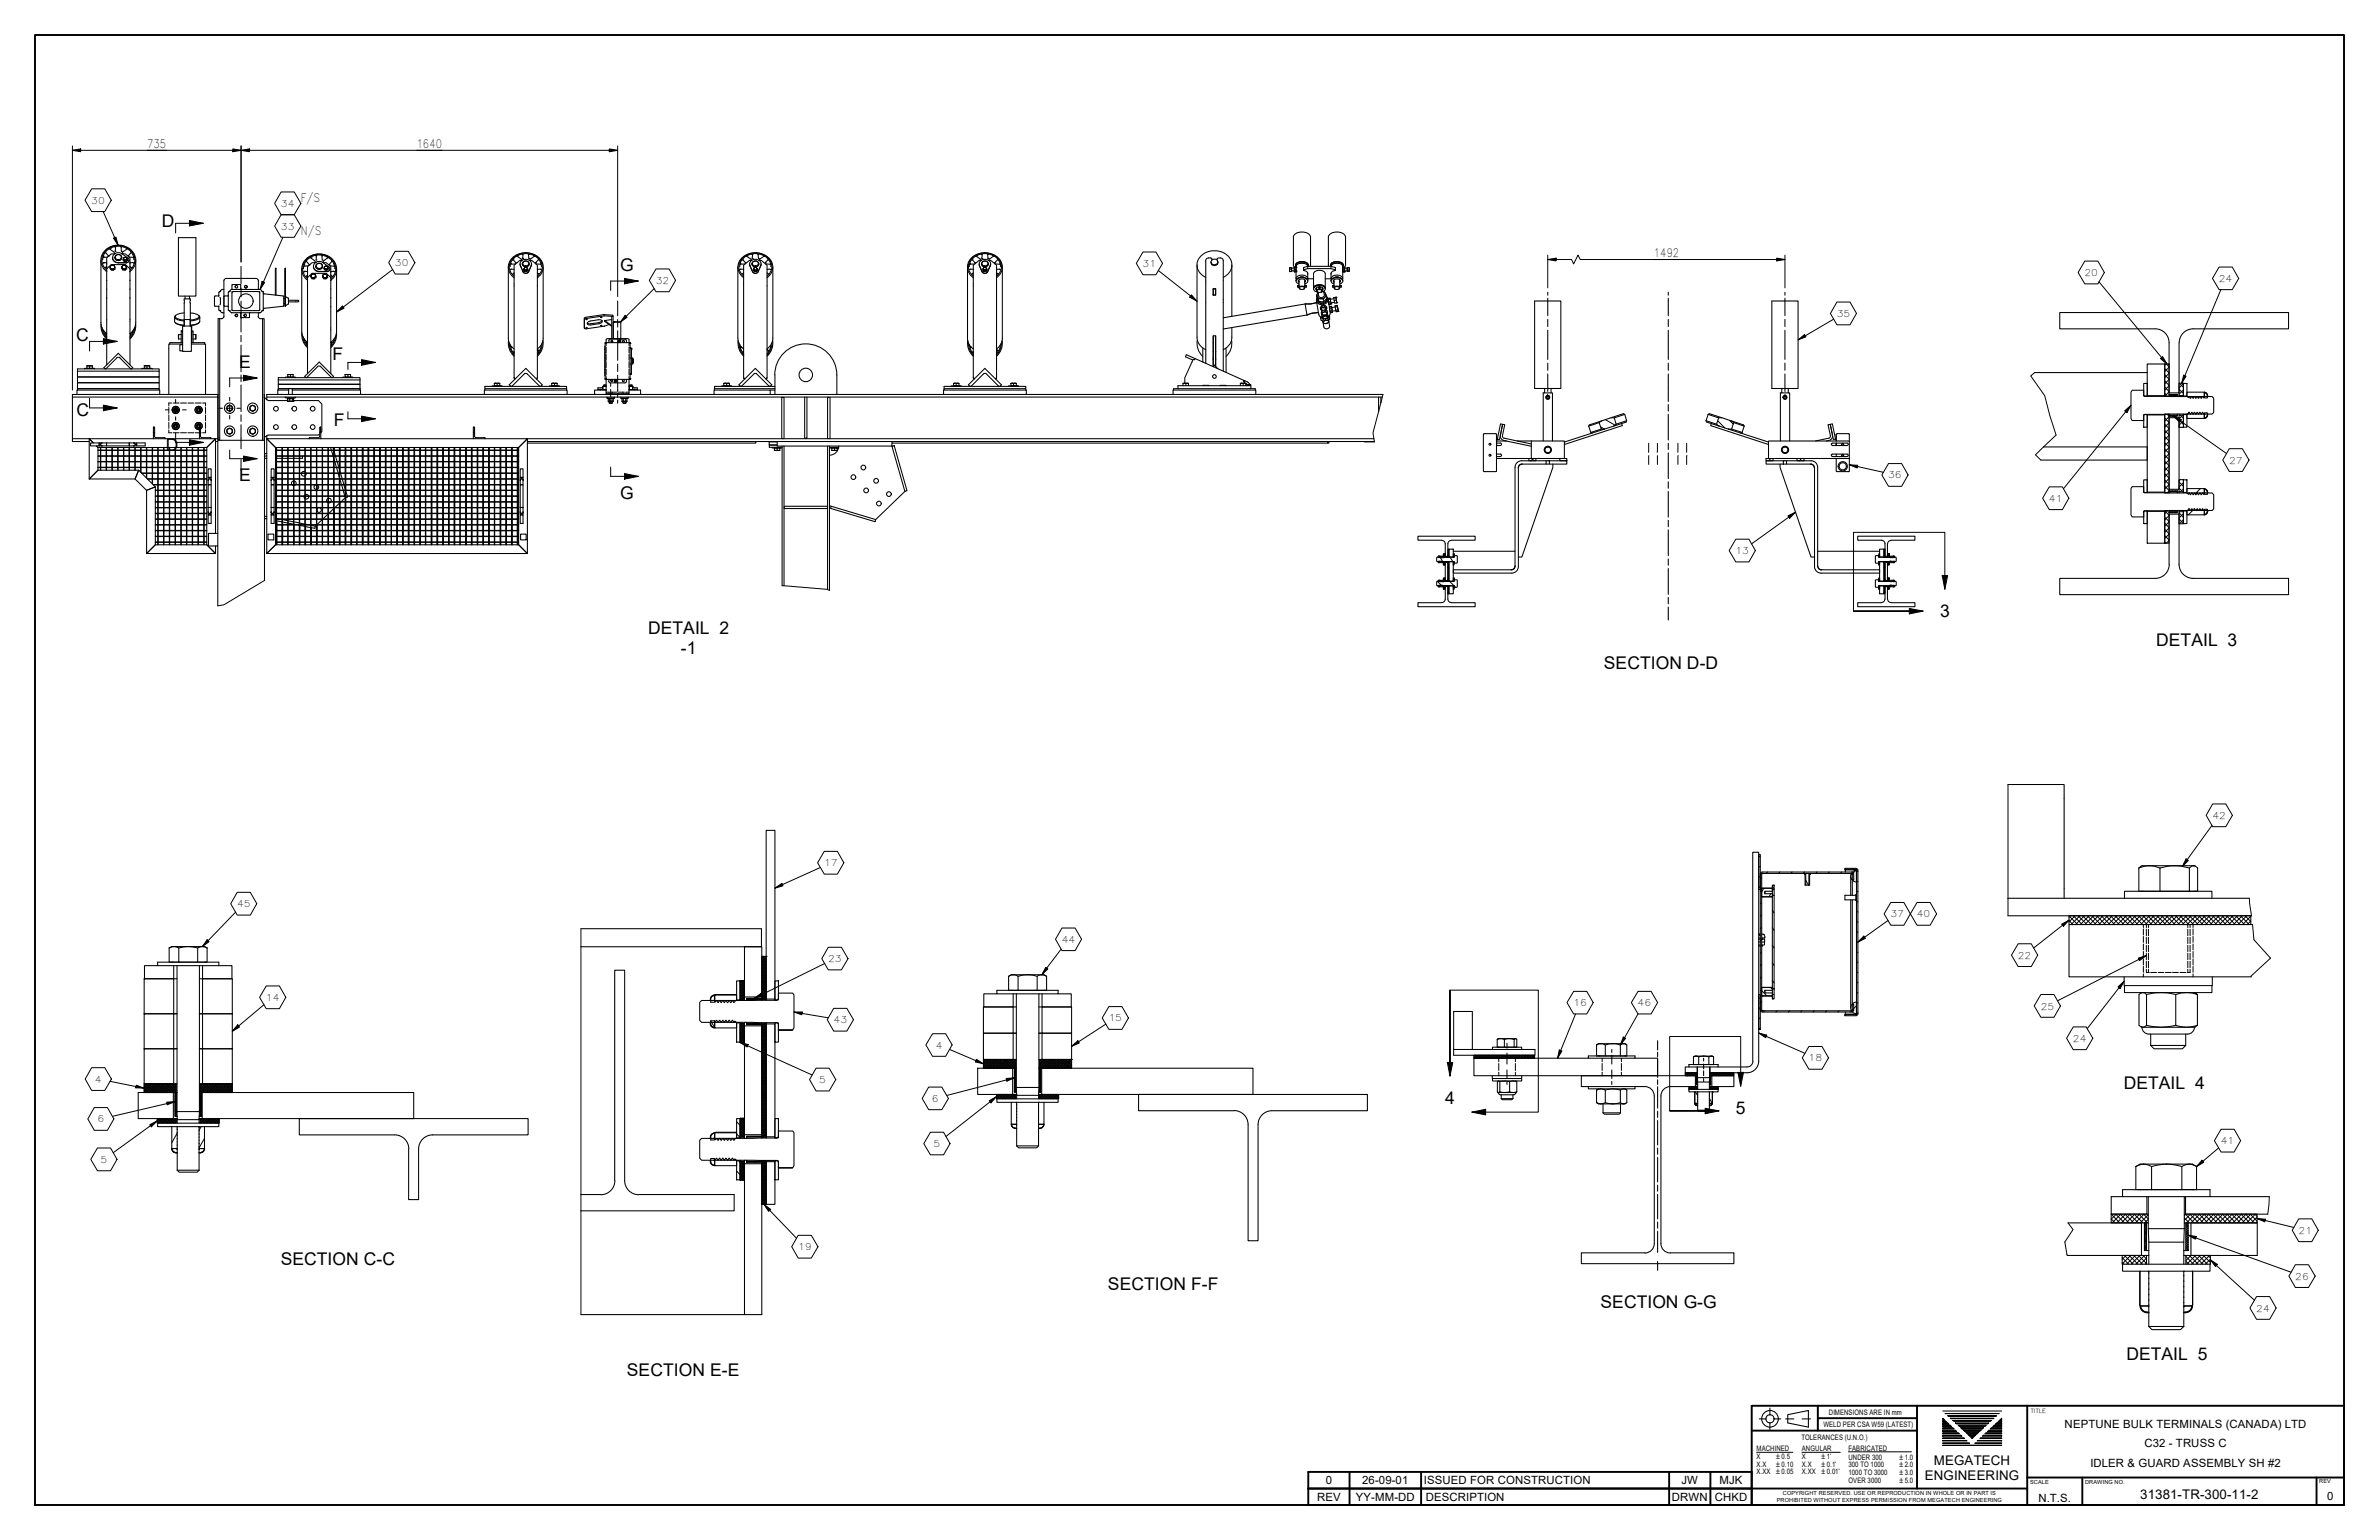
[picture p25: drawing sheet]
<svg xmlns="http://www.w3.org/2000/svg" width="864mm" height="559mm" viewBox="0 0 864 559" stroke-linecap="round" stroke-linejoin="round" font-family="sans-serif">
<defs><g id="words">
<g font-size="6.3">
<text x="58.7" y="82.5">D</text>
<text x="225.2" y="98.4">G</text>
<text x="27.6" y="123.8">C</text>
<text x="120.6" y="130.5">F</text>
<text x="86.9" y="133.7">E</text>
<text x="27.7" y="151.1">C</text>
<text x="121.2" y="154.6">F</text>
<text x="60.2" y="163.6">D</text>
<text x="86.9" y="174.5">E</text>
<text x="225.2" y="181">G</text>
<text x="704.3" y="224">3</text>
<text x="235.3" y="230.1">DETAIL 2</text>
<text x="247.2" y="237.2">-1</text>
<text x="782.7" y="234.6">DETAIL 3</text>
<text x="582.2" y="242.6">SECTION D-D</text>
<text x="771" y="395.3">DETAIL 4</text>
<text x="524.6" y="400.7">4</text>
<text x="630.1" y="404.2">5</text>
<text x="101.9" y="459.1">SECTION C-C</text>
<text x="402.2" y="467.9">SECTION F-F</text>
<text x="581" y="474.7">SECTION G-G</text>
<text x="771.9" y="493.6">DETAIL 5</text>
<text x="227.6" y="499.2">SECTION E-E</text>
</g>
<g font-size="4.8">
<text x="702.1" y="531.6">MEGATECH</text>
<text x="698.8" y="537.1">ENGINEERING</text>
<text x="776.9" y="544.1">31381-TR-300-11-2</text>
</g>
<g font-size="4.3">
<text x="53.5" y="53.7">735</text>
<text x="151.3" y="53.7">1640</text>
<text x="109.2" y="73.3">F/S</text>
<text x="109.2" y="85.2">N/S</text>
<text x="600.3" y="93.3">1492</text>
</g>
<g font-size="4.1">
<text x="749.5" y="518.1">NEPTUNE BULK TERMINALS (CANADA) LTD</text>
<text x="778.5" y="525.1">C32 - TRUSS C</text>
<text x="758.8" y="532.1">IDLER &amp; GUARD ASSEMBLY SH #2</text>
<text x="481.3" y="538.6">0</text>
<text x="494.5" y="538.6">26-09-01</text>
<text x="516.9" y="538.6">ISSUED FOR CONSTRUCTION</text>
<text x="610.4" y="538.5">JW</text>
<text x="624.2" y="538.5">MJK</text>
<text x="478.1" y="544.6">REV</text>
<text x="492.2" y="544.6">YY-MM-DD</text>
<text x="517.6" y="544.6">DESCRIPTION</text>
<text x="606.9" y="544.6">DRWN</text>
<text x="622.5" y="544.6">CHKD</text>
<text x="740" y="545">N.T.S.</text>
<text x="844.7" y="544.3">0</text>
</g>
<g font-size="3.4">
<text x="33.1" y="73.9">30</text>
<text x="102" y="75.1">34</text>
<text x="102" y="83.3">33</text>
<text x="143.4" y="96.6">30</text>
<text x="414.8" y="96.9">31</text>
<text x="756.7" y="100.1">20</text>
<text x="238.1" y="103.1">32</text>
<text x="805.5" y="102.3">24</text>
<text x="666.7" y="115">35</text>
<text x="685.5" y="173.6">36</text>
<text x="809.2" y="168.2">27</text>
<text x="743.8" y="182.1">41</text>
<text x="630" y="201">13</text>
<text x="803.1" y="297.1">42</text>
<text x="299.1" y="314.3">17</text>
<text x="86" y="329.2">45</text>
<text x="686.3" y="332.9">37</text>
<text x="695.8" y="332.9">40</text>
<text x="385.4" y="342.1">44</text>
<text x="732.5" y="347.9">22</text>
<text x="300.6" y="349.1">23</text>
<text x="96.5" y="363.2">14</text>
<text x="571.2" y="365.1">16</text>
<text x="594.5" y="365.1">46</text>
<text x="302.6" y="371.3">43</text>
<text x="402.5" y="370.6">15</text>
<text x="740.8" y="366.3">25</text>
<text x="339.7" y="380.5">4</text>
<text x="752.5" y="378">24</text>
<text x="656.5" y="385.1">18</text>
<text x="34.4" y="392.8">4</text>
<text x="297.4" y="393.1">5</text>
<text x="338.3" y="399.9">6</text>
<text x="35.4" y="407.3">6</text>
<text x="338.9" y="416.2">5</text>
<text x="806.1" y="415.2">41</text>
<text x="36.5" y="422">5</text>
<text x="834.4" y="447.7">21</text>
<text x="289.7" y="453.7">19</text>
<text x="833.2" y="464.3">26</text>
<text x="819" y="475.9">24</text>
</g>
<g font-size="2.7">
<text x="663.9" y="513.3">DIMENSIONS ARE IN mm</text>
<text x="661.9" y="517.8">WELD PER CSA W59 (LATEST)</text>
<text x="637.7" y="526.5">MACHINED</text>
<text x="653.9" y="522.6">TOLERANCES (U.N.O.)</text>
<text x="654.1" y="526.5">ANGULAR</text>
<text x="671" y="526.4">FABRICATED</text>
<text x="637.7" y="529.3">X</text>
<text x="637.7" y="532.1">X.X</text>
<text x="654.1" y="529.3">X</text>
<text x="654.1" y="532.1">X.X</text>
<text x="671" y="529.6">UNDER 300</text>
<text x="671" y="532.4">300 TO 1000</text>
<text x="637.7" y="535">X.XX</text>
<text x="654.1" y="535">X.XX</text>
<text x="671" y="535.2">1000 TO 3000</text>
<text x="671" y="538">OVER 3000</text>
</g>
<g font-size="2.6">
<text x="644.8" y="529.3">±0.5</text>
<text x="644.8" y="532.1">±0.10</text>
<text x="661.2" y="529.3">±1°</text>
<text x="661.2" y="532.1">±0.1°</text>
<text x="689.5" y="529.6">±1.0</text>
<text x="689.5" y="532.4">±2.0</text>
<text x="644.8" y="535">±0.05</text>
<text x="661.2" y="535">±0.01°</text>
<text x="689.5" y="535.2">±3.0</text>
<text x="689.5" y="538">±5.0</text>
</g>
<text font-size="2.1" x="736.9" y="512.7">TITLE</text>
<g font-size="2">
<text x="736.9" y="538.6">SCALE</text>
<text x="756.9" y="538.6">DRAWING NO.</text>
<text x="841.9" y="538.1">REV</text>
<text x="645" y="545.1">PROHIBITED WITHOUT EXPRESS PERMISSION FROM MEGATECH ENGINEERING</text>
<text x="647.2" y="542.4">COPYRIGHT RESERVED. USE OR REPRODUCTION IN WHOLE OR IN PART IS</text>
</g>
</g></defs>
<!-- layer: O1 -->
<g fill="none" stroke="#000" stroke-width=".36">
<path d="M738.6 135.2l-1.4 1.2 5.1 7.2 1.8 7.1 2.3 7.2-7.5 7.1 2 1.9M785.8 138.2l1.6 1.6M785.8 136l1.6 1.6M785.8 133.7l1.6 1.6M786.3 132.1l-.5 .4M786.4 132.1l1 1M787.4 140l-1.6 1.5M787.4 137.7l-1.6 1.6M787.4 135.4l-1.6 1.6M787.4 133.2l-1.6 1.6M791.1 139.1l1.5 1.4M792.6 139.2l-1.6 1.6"/>
<path d="M502 143.1l-3.6 13.9 .5 3.3M581 154.9l1.4 .8M582.7 152.3l3.5 1.9M623.6 152.7l2.5 2.6M627.8 152.5l1.4 1.4M785.8 142.7l1.1 1.1M785.8 140.5l1.6 1.5M785.8 158.4l1.6 1.6M785.8 156.2l1.6 1.6M785.8 153.9l1.6 1.6M785.8 151.7l1.6 1.6M786 150.3l-.2 .2"/>
<path d="M786.7 150.3l.7 .8M787.4 142.2l-1.6 1.6M787.4 157.9l-1.6 1.6M787.4 155.6l-1.6 1.6M787.4 153.4l-1.6 1.6M787.4 151.2l-1.6 1.6M787.4 143.2l.3 .3M787.6 143.1l-.2 .2M787.9 150.6l-.4 .5M788.1 150.6l.4 .5M788.4 143.1l.5 .4M788.7 143.1l-.3 .4"/>
<path d="M789.1 150.6l-.4 .5M789.2 150.6l.4 .5M789.6 143.1l.3 .4M789.9 143.1l-.5 .4M790.2 150.6l-.5 .5M790.4 150.6v.1M791 141.2l1.6 1.6M791 154.7l.5 .4M791 152.4l1.6 1.6M791 143.4l.1 .1M791.5 150.6l1.1 1.2M792.4 150.6l-1.4 1.4"/>
<path d="M792.6 154.9l-.1 .2M792.6 152.7l-1.6 1.6M792.6 141.5l-1.6 1.6M557 166.4l-1.4 .8M568.8 166.9l-.5 .3M642.8 166.4l-.8 .8M654 166.4l-.8 .8M785.8 174.2l1.6 1.6-1.6 1.6M785.8 178.6l.2 .2M785.8 176.4l1.6 1.6M785.8 171.9l1.6 1.6M785.8 169.7l1.6 1.6"/>
<path d="M785.8 167.4l1.6 1.6M785.8 165.2l1.6 1.6M785.8 162.9l1.6 1.6M785.8 160.7l1.6 1.5M787.4 178.1l-.7 .7M787.4 173.6l-1.6 1.6M787.4 171.4l-1.6 1.6M787.4 169.1l-1.6 1.6M787.4 166.9l-1.6 1.6M787.4 164.7l-1.6 1.5M787.4 162.4l-1.6 1.6M787.4 160.1l-1.6 1.6"/>
<path d="M787.5 178.1l.4 .4M788.5 178.1l-.4 .4M788.7 178.1l.4 .4M789.6 178.1l-.4 .4M789.7 178.1l.5 .4M790.4 178.5h.1M791 177.1l1.4 1.4M791 174.9l1.6 1.6M791.4 174.1l-.4 .4M792.5 174.1l.1 .1M792.6 177.4l-1.1 1.1M792.6 175.1l-1.6 1.6"/>
<path d="M798.8 177.3l-1.9 1.9M785.8 196.6l.5 .5M785.8 194.4l1.6 1.6M785.8 192.1l1.6 1.6M785.8 189.9l1.6 1.6M785.8 187.6l1.6 1.6M785.8 185.4l1.6 1.5M786.9 185.3l-1.1 1.1M787.4 196.1l-1 1M787.4 193.8l-1.6 1.6M787.4 191.6l-1.6 1.6M787.4 189.4l-1.6 1.5"/>
<path d="M787.4 187.1l-1.6 1.6M787.4 185.9l.2 .2M787.7 185.7l-.3 .3M788.4 185.7l.3 .4M788.9 185.7l-.5 .4M789.4 185.7l.5 .4M789.9 185.7l-.3 .4M791 188.3l1.6 1.6M791 186.1l1.6 1.6M791.1 185.7h-.1M792.6 188.6l-1.5 1.5M792.6 186.4l-1.6 1.6"/>
<path d="M796 185.2l-1.6 1.6M796.6 184.6l-.1 .1M96 210.6l-14.7 8.9-2.2 .3M283.9 212.5l15.9 1.3 1.3 .4M521.8 210.9l1.6 1.6M522.1 212.5h.1M522.4 203.8l-.2 .2M522.4 201.9l-.3 .3M522.4 212.6l-.2 .1M522.4 210.8l-.3 .1M522.4 212.7l.3 .2M522.5 210.6l.8 .4"/>
<path d="M522.7 201.8l.6 .6M522.8 202.2l.9 1.6M523.6 203.8l.3 .4M523.9 201.5l.4 .2M523.9 204.3l.4 .2M523.9 210.6l.2 .3M523.9 212.9l.4 .5M524.3 201.2l.3 .7M524.3 204.8l.1 .2M524.3 210.1l.3 .3M524.3 213l.3 .3M525.2 212.6l-.1 .1"/>
<path d="M525.2 210.8h-.1M525.3 203.9l-.2 .1M525.3 202l-.2 .1M525.6 214.8l.4 .3M525.6 201.3l.4 .4M525.6 210.2l.4 .5M525.6 205.8l.4 .4M526.2 210.9l2.2 2.2M526.4 202.2l1 1.6M527.9 201.5l-.3 .2M527.9 204.3l-.3 .2M527.9 210.1l-.3 .5"/>
<path d="M527.9 213.7h-.1M682 213.7h.1M682 210.1l.3 .5M684.3 214.8l-.4 .3M684.3 201.3l-.4 .4M684.3 210.2l-.4 .5M684.3 205.8l-.4 .4M684.6 203.9l.1 .1M684.6 202l.1 .1M684.6 212.6l.1 .1M684.6 210.8h.1M685.5 201.4l-.3 .3"/>
<path d="M685.5 213l-.3 .3M685.9 209.9l-.7 .5M685.9 201.4l-.4 .3M685.9 213.6l-.2 .1M686.2 203.7l-1 1.2M686.6 212.4l-.5 .5M687.1 210.6l-.5 .4M687.3 201.8l-.2 .4M687.5 201.9l.3 .3M687.5 203.8l.2 .2M687.5 210.8l.3 .1M687.5 212.6l.2 .1"/>
<path d="M705 208.9h2l-1 4.9zM706 213.8v-20.6h-33.2v28.5h20.3h-20.3M693.1 220.8l5 .9-5 1.1zM693.1 221.7h5M728.9 284.7v47.6M639 318l-.6 .3M639 314.3l-.6 .4M639 310.6l-.6 .4M639.5 318.5l-.5 .5M641.6 316.4l-.5 .5M646.1 316.4l-.5 .5M650.6 316.4l-.5 .5"/>
<path d="M655.1 316.4l-.5 .5M655.5 319.4l1 1.8M659.6 316.4l-.5 .5M664 316.4l-.4 .5M668.5 316.4l-.4 .5M672.4 315.1l.8 .5M672.7 316.7l-.3 .4M673.6 315.9l-1.7 1.7M673.9 319.7l.5 .3M673.9 316l.5 .3M210.9 337v140M639 321.7l-.6 .3"/>
<path d="M639.5 336.5l-.5 .5M639.5 332l-.5 .5M639.5 327.5l-.5 .5M639.5 323l-.5 .5M640.3 322.3l-.8 1.4M642.8 324.3l-.6 1.1M643.4 336.6l.6 1M643.4 330.3l.6 1M643.4 321.5l.6 1M643.4 323.3l-.1 .1M644 324.9h.1M673.9 320h.1"/>
<path d="M673.9 338l.5 .3M673.9 334.3l.5 .3M673.9 330.6l.5 .4M673.9 327l.5 .3M673.9 323.3l.5 .3M751.1 334l1.4 1.5M751.1 332.4l3.1 3.1M751.6 332.3l-.5 .5M752.7 332.3l3.1 3.2M753.3 332.3l-2.2 2.2M754.4 332.3l3.2 3.2M755 332.3l-3.2 3.2"/>
<path d="M756 332.3l3.2 3.2M756.7 332.3l-3.2 3.2M757.7 332.3l3.2 3.2M758.4 332.3l-3.2 3.2M759.4 332.3l3.2 3.2M760 332.3l-3.1 3.2M761.1 332.3l3.2 3.2M761.7 332.3l-3.1 3.2M762.8 332.3l3.1 3.2M763.4 332.3l-3.2 3.2M764.5 332.3l3.2 3.2M765.1 332.3l-3.2 3.2"/>
<path d="M766.1 332.3l3.2 3.2M766.8 332.3l-3.2 3.2M767.8 332.3l3.2 3.2M768.5 332.3l-3.2 3.2M769.5 332.3l3.2 3.2M770.1 332.3l-3.1 3.2M771.2 332.3l3.2 3.2M771.8 332.3l-3.1 3.2M772.9 332.3l3.1 3.2M773.5 332.3l-3.2 3.2M774.6 332.3l3.1 3.2M775.2 332.3l-3.2 3.2"/>
<path d="M776.3 332.3l3.2 3.2M776.9 332.3l-3.2 3.2M777.9 332.3l3.2 3.2M778.6 332.3l-3.2 3.2M779.7 332.3l3.1 3.2M780.3 332.3l-3.2 3.2M781.3 332.3l3.2 3.2M781.9 332.3l-3.1 3.2M783 332.3l3.2 3.2M783.7 332.3l-3.2 3.2M784.7 332.3l3.1 3.2M785.3 332.3l-3.2 3.2"/>
<path d="M786.4 332.3l3.2 3.2M787 332.3l-3.2 3.2M788 332.3l3.2 3.2M788.7 332.3l-3.2 3.2M789.7 332.3l3.2 3.2M790.4 332.3l-3.2 3.2M791.4 332.3l3.2 3.2M792 332.3l-3.1 3.2M793.1 332.3l3.2 3.2M793.7 332.3l-3.1 3.2M794.8 332.3l3.1 3.2M795.4 332.3l-3.2 3.2"/>
<path d="M796.5 332.3l3.2 3.2M797.1 332.3l-3.2 3.2M798.1 332.3l3.2 3.2M798.8 332.3l-3.2 3.2M799.8 332.3l3.2 3.2M800.5 332.3l-3.2 3.2M801.5 332.3l3.2 3.2M802.1 332.3l-3.1 3.2M803.2 332.3l3.2 3.2M803.8 332.3l-3.1 3.2M804.9 332.3l3.1 3.2M805.5 332.3l-3.2 3.2"/>
<path d="M806.6 332.3l3.2 3.2M807.2 332.3l-3.2 3.2M808.2 332.3l3.2 3.2M808.9 332.3l-3.2 3.2M809.9 332.3l3.2 3.2M810.6 332.3l-3.2 3.2M811.6 332.3l3.2 3.2M812.2 332.3l-3.1 3.2M813.3 332.3l3.2 3.2M813.9 332.3l-3.1 3.2M815 332.3l2.1 2.1M815.6 332.3l-3.2 3.2"/>
<path d="M816.5 325.9l.8 6.4M816.7 332.3l.4 .4M817.1 332.5l-3 3M817.1 334.2l-1.3 1.3M817.7 335.5l.5 5.5 6 6.7-7.1 6.6 .1 .2M268.7 360l1.6 1.6M268.7 359.5l1.6 1.6M268.7 358.9l1.6 1.6M268.7 357.8l1.6 1.5M268.7 357.2l1.6 1.6M268.7 356.6l1.6 1.6M268.7 356.1l1.6 1.6"/>
<path d="M268.7 356l.2-.2 1.4 1.3M269.4 355.8l.9 .8M269.5 355.8l-.8 .8M270.3 356l-.3-.2-1.3 1.3M270.3 356.1l-1.6 1.6M270.3 356.7l-1.6 1.6 1.6 1.6M270.3 357.3l-1.6 1.5M270.3 357.8l-1.6 1.6M270.3 358.3l-1.6 1.6M270.3 358.9l-1.6 1.6M270.3 359.5l-1.6 1.6 1.5 1.5M276.5 347h.1"/>
<path d="M276.5 359.5l1.6 1.6-1.5 1.5M276.5 358.9l1.6 1.6M276.5 357.8l1.6 1.5M276.5 357.3l1.6 1.5M276.5 356.7l1.6 1.6-1.6 1.6M276.5 356.1l1.6 1.6M276.5 355.5l1.6 1.6M276.5 354.4l1.6 1.6M276.5 353.8l1.6 1.6M276.5 353.3l1.6 1.6-1.6 1.7M276.5 352.7l1.6 1.6M276.5 352.2l1.6 1.6"/>
<path d="M276.5 351l1.6 1.6M276.5 350.5l1.6 1.5M276.5 349.9l1.6 1.6-1.6 1.7M276.5 349.4l1.6 1.6M276.5 348.8l1.6 1.6M276.5 348.2l1.6 1.6M276.5 347.7l1.6 1.5M276.5 347.1l1.6 1.6M277 347l1.1 1.2M277.1 347l-.6 .6M277.6 347l.5 .6M277.6 347l-1.1 1.1"/>
<path d="M278.1 347h.1M278.1 359.5l-1.6 1.6 1.5 1.5M278.1 356.7l-1.6 1.6 1.6 1.6M278.1 353.3l-1.6 1.7 1.6 1.6M278.1 349.9l-1.6 1.7 1.6 1.6M278.1 347.1l-1.6 1.6M278.1 347.7l-1.6 1.5M278.1 348.2l-1.6 1.6M278.1 348.8l-1.6 1.6M278.1 349.4l-1.6 1.6M278.1 350.5l-1.6 1.5M278.1 351l-1.6 1.6"/>
<path d="M278.1 352.2l-1.6 1.6M278.1 352.7l-1.6 1.6M278.1 353.8l-1.6 1.6M278.1 354.4l-1.6 1.6M278.1 355.5l-1.6 1.6M278.1 356.1l-1.6 1.6M278.1 357.2l-1.6 1.6M278.1 357.8l-1.6 1.5M278.1 358.9l-1.6 1.6M526.4 359.3v26.2v-26.2h32v44.2h-24.1M639.5 359l-.5 .4M639.5 354.5l-.5 .5"/>
<path d="M639.5 349.9l-.5 .6M639.5 345.5l-.5 .4M639.5 341l-.5 .4M639.5 359.5l1.8 1.8M642.8 358.3l.6 .6M643.4 355.7l.6 1M643.4 349.3l.6 1M643.4 343l.6 1M673.9 360l.5 .3M673.9 356.4l.5 .2M673.9 352.7l.5 .2M673.9 349l.5 .2"/>
<path d="M673.9 345.3l.5 .3M673.9 341.7l.5 .2M258 370.4l1.4 2.5M259.1 361.3l.3 .5M268.7 376.9l1.4 1.4M268.7 375.7l1.6 1.6M268.7 375.2l1.6 1.5M268.7 374.6l1.6 1.6M268.7 373.5l1.6 1.6M268.7 372.4l1.6 1.6M268.7 362.3l.3 .3M268.7 361.7l.9 .9"/>
<path d="M268.7 360.6l1.6 1.5M268.7 371.8l1.6 1.6M268.8 371.3l1.5 1.5M269 371.3l-.3 .4M269.4 371.3l.9 .9M269.6 371.3l-.9 1M269.9 371.3l.4 .4M270.1 371.3l-1.4 1.6 1.6 1.6M270.3 360l-1.6 1.6M270.3 360.6l-1.6 1.6M270.3 361.7l-1 .9M270.3 362.3l-.4 .3"/>
<path d="M270.3 374.6l-1.6 1.7 1.6 1.6M270.3 372.4l-1.6 1.6 1.6 1.6M270.3 361.2l-1.6 1.4M270.3 376.9l-1.4 1.4-.2-.3M270.3 375.7l-1.6 1.7 .8 .9M270.3 371.8l-1.6 1.6M270.3 372.9l-1.6 1.6M270.3 373.5l-1.6 1.6M270.3 374.1l-1.6 1.6M270.3 375.2l-1.6 1.6M270.3 376.3l-1.6 1.6M270.3 377.4l-.9 .9"/>
<path d="M270.3 378l-.3 .3M271 371.3l.5 .5 .3-.5M271.3 371.3l-.2 .5 .4-.5M271.3 371.3l.4 .5 .4-.5M271.6 371.3l.4 .5 .4-.5M271.7 362.3l-.4 .3-.3-.3 .6 .3 .4-.3M271.7 362.3l.5 .3M271.9 371.3l.3 .5 .5-.5 .4 .5 .5-.5 .3 .5 .5-.5 .4 .5 .3-.5M272 362.3l.4 .3 .4-.3M272.2 371.3l.3 .5 .4-.5M272.4 371.3l.5 .5M272.5 362.3l-.4 .3"/>
<path d="M272.6 362.3l.4 .3 .4-.3M272.9 362.3l.3 .3 .4-.3M273 371.3l.4 .5M273.2 371.3l-.4 .5M273.3 371.3l.4 .5 .4-.5M273.4 362.3l.4 .3 .4-.3M273.7 362.3l.4 .3 .4-.3 .5 .3 .3-.3M273.7 371.3l-.3 .5M273.9 371.3l.4 .5M274.1 371.3l.4 .5 .4-.5M274.3 362.3l.3 .3 .4-.3M274.6 371.3l-.4 .5"/>
<path d="M274.7 371.3l.4 .5 .4-.5M275 371.3l.3 .5 .4-.5M275.1 362.3l.4 .3M275.3 371.3l.4 .5 .3-.5 .5 .5M275.4 362.3l.4 .3 .4-.3M275.5 371.3l.4 .5 .4-.5M275.8 371.3l.4 .5M275.9 362.3l-.4 .3M276 362.3l.4 .3 .1-.1M276.2 362.3l.3 .2M276.4 371.3l.1 .2M276.4 362.3l-.4 .3-.4-.3-.4 .3-.4-.3-.4 .3-.5-.3-.3 .3-.6-.3-.3 .3-.5-.3-.4 .3-.4-.3-.4 .3"/>
<path d="M276.5 362.3h.1M276.5 362.3l.4 .3M276.5 361.7l1 .9M276.5 360.6l1.6 1.6M276.5 360l1.6 1.6M276.5 379.7l1.6 1.6M276.5 378.5l1.6 1.6M276.5 378l1.6 1.6M276.5 377.4l1.6 1.6-1.6 1.7M276.5 376.9l1.6 1.6M276.5 376.3l1.6 1.6M276.5 375.7l1.6 1.6"/>
<path d="M276.5 375.2l1.6 1.5M276.5 374.6l1.6 1.6-1.6 1.7M276.5 374.1l1.6 1.6M276.5 373.5l1.6 1.6M276.5 372.9l1.6 1.6M276.5 372.4l1.6 1.6M276.5 371.8l1.6 1.6M276.5 371.4l-.3 .4M276.7 371.3l1.4 1.5M276.9 371.3l-.4 .5M277.2 371.3l.9 1M277.4 371.3l-.9 1"/>
<path d="M277.7 371.3l.4 .4M278 371.3l-1.5 1.5M278.1 360l-1.6 1.6M278.1 360.6l-1.6 1.5M278.1 361.7l-.9 .9M278.1 362.3l-.4 .3M278.1 377.4l-1.6 1.7 1.6 1.6M278.1 371.8l-1.6 1.6M278.1 372.4l-1.6 1.6M278.1 372.9l-1.6 1.6M278.1 373.5l-1.6 1.6M278.1 374.1l-1.6 1.6"/>
<path d="M278.1 374.6l-1.6 1.6M278.1 375.2l-1.6 1.5M278.1 375.7l-1.6 1.6M278.1 376.9l-1.6 1.6M278.1 378l-1.6 1.5M278.1 378.5l-1.6 1.6M278.1 379.7l-1.6 1.6M527.7 367v15.9M639 373l-.6 .3M639 369.3l-.6 .4M639 365.6l-.6 .4M639 362l-.6 .3"/>
<path d="M639.5 363.4l-.5 .5M640.7 366.8l-.5 .4M643.4 362l.3 .5M645.2 366.8l-.5 .4M649.7 366.8l-.5 .4M654.1 366.8l-.4 .4M658.6 366.8l-.4 .4M663.1 366.8l-.5 .4M667.6 366.8l-.5 .4M669.7 368.6h.1M672.1 366.8l-.5 .4M672.9 366l-.5 .5"/>
<path d="M673.9 364.9l-1.8 1.8M673.9 367.3l.5 .3M673.9 363.7l.5 .2M52.3 393.8l2.7 2.6M52.4 393.3l3.1 3.1 3.2-3.1M52.5 393.3l-.2 .1M53 393.3l3.1 3.1M53.1 393.3l-.8 .7M53.5 393.3l3.1 3.1 3.2-3.1M53.7 393.3l-1.4 1.3M54 393.3l3.2 3.1 3.2-3.1M54.2 393.3l-1.9 1.9"/>
<path d="M54.6 393.3l3.2 3.1 3.2-3.1M54.7 393.3l-2.4 2.4M55.2 393.3l3.2 3.1 3.1-3.1M55.3 393.3l-3 2.9M55.8 393.3l3.1 3.1 3.1-3.1M55.9 393.3l-3.2 3.1-.4-.4M56.3 393.3l3.2 3.1M56.5 393.3l-3.2 3.1-1-1M56.9 393.3l3.2 3.1M57 393.3l-3.2 3.1-1.5-1.6M57.4 393.3l3.2 3.1 3.2-3.1M57.6 393.3l-3.2 3.1-2.1-2.1"/>
<path d="M58 393.3l3.2 3.1 2.7-2.8-.3-.3M58.1 393.3l-3.2 3.1M58.5 393.3l3.2 3.1 2.2-2.3-.8-.8M59.1 393.3l3.1 3.1 1.7-1.7-1.4-1.4M59.2 393.3l-3.1 3.1M59.7 393.3l3.2 3.1M60.3 393.3l3.1 3.1M60.8 393.3l3.1 3.1M61.3 393.3l2.6 2.6-.5 .5M61.9 393.3l2 2-1.1 1.1M62.6 393.3l-3.2 3.1M63.2 393.3l-3.2 3.1"/>
<path d="M63.6 399.1l.3 .4-.3 .4 .3 .4M63.6 398.3l.3 .4-.3 .3M63.6 397.1l.3 .4-.3 .5 .3 .3M63.6 399.7l.3 .3-.3 .4M63.6 396.4l.3 .5M63.7 396.4l.2 .3-.3 .4M63.9 396.4h.1M63.9 396.4l-.3 .4 .3 .5-.3 .4 .3 .4-.3 .4 .3 .5-.3 .4 .3 .4-.3 .4 .3 .4-.3 .5 .3 .3-.3 .5 .3 .4-.3 .4 .3 .5-.3 .3 .3 .5-.3 .4 .3 .4-.3 .3M63.9 398.4l-.3 .4 .3 .4-.3 .4M63.9 397l-.3 .4 .3 .4-.3 .4M72.6 396.4l.5 .4-.5 .5 .5 .4-.5 .4 .5 .4-.5 .5 .5 .4-.5 .4 .5 .4-.5 .4 .5 .5-.5 .3 .5 .5-.5 .4 .5 .4-.5 .5 .5 .3-.5 .5 .5 .4-.5 .4 .4 .3M72.6 399.2l.5 .4-.5 .4 .5 .5-.5 .4"/>
<path d="M72.6 399.5l.5 .4-.5 .4M72.6 397.8l.5 .4-.5 .5 .5 .4-.5 .4M72.6 398.4l.5 .4-.5 .4M72.6 397.6l.5 .4-.5 .3M72.6 397l.5 .4-.5 .4M72.7 393.3l3.1 3.1 3.1-3.1M73.2 393.3l3.1 3.1M73.3 393.3l-.7 .6 2.6 2.5 3.2-3.1M73.7 393.3l3.1 3.1 3.2-3.1M73.9 393.3l-1.3 1.1M74.3 393.3l3.2 3.1M74.4 393.3l-1.8 1.7"/>
<path d="M74.8 393.3l3.2 3.1 3.2-3.1M75 393.3l-2.4 2.2M75.4 393.3l3.1 3.1 3.2-3.1M75.5 393.3l-2.9 2.8 .5 .5-.5 .3M75.9 393.3l3.2 3.1 3.2-3.1M76.1 393.3l-3.5 3.4 .5 .4-.5 .4M76.5 393.3l3.2 3.1M76.6 393.3l-3.1 3.1-.9-.8M77.1 393.3l3.1 3.1 3.2-3.1M77.2 393.3l-3.2 3.1-1.4-1.4M77.7 393.3l3.1 3.1M77.8 393.3l-3.2 3.1-2-1.9"/>
<path d="M78.2 393.3l3.1 3.1 3-3M78.7 393.3l3.2 3.1 2.4-2.4M79.3 393.3l3.2 3.1 1.8-1.8M79.4 393.3l-3.1 3.1M79.9 393.3l3.1 3.1 1.3-1.2M80.5 393.3l3.1 3.1M80.6 393.3l-3.2 3.1M81 393.3l3.2 3.1M81.5 393.3l2.8 2.7M82.1 393.3l2.2 2.1M82.7 393.3l1.6 1.5M82.8 393.3l-3.2 3.1"/>
<path d="M83.2 393.3l1.1 1M83.8 393.3l.5 .5M83.9 393.3l-3.1 3.1M84.3 396.2l-.2 .2M84.3 395.7l-.7 .7M276.5 399.9l1.6 1.5M276.5 399.3l1.6 1.6M276.5 398.8l1.6 1.6-1.6 1.6M276.5 398.2l1.6 1.6M276.5 397.6l1.6 1.6M276.5 397.1l1.6 1.6M276.5 396.5l1.6 1.6"/>
<path d="M276.5 395.9l1.6 1.6M276.5 395.4l1.6 1.6-1.6 1.7M276.5 394.8l1.6 1.6M276.5 394.3l1.6 1.6M276.5 393.7l1.6 1.6-1.6 1.6M276.5 393.1l1.6 1.6M276.5 392.6l1.6 1.5M276.5 392l1.6 1.6M276.5 391.5l1.6 1.6M276.5 390.9l1.6 1.6M276.5 390.3l1.6 1.6-1.6 1.7M276.5 389.8l1.6 1.6"/>
<path d="M276.5 388.1l1.6 1.6M276.5 387.5l1.6 1.6-1.6 1.7M276.5 387l1.6 1.6-1.6 1.6M276.5 386.4l1.6 1.6M276.5 385.3l1.6 1.5M276.5 384.7l1.6 1.6M276.5 384.2l1.6 1.6-1.6 1.6M276.5 383.6l1.6 1.6M276.5 383l1.6 1.6M276.5 381.9l1.6 1.6M276.5 381.4l1.6 1.6M276.5 380.8l1.6 1.6-1.6 1.6"/>
<path d="M276.5 380.2l1.6 1.6M278.1 398.8l-1.6 1.6 1.6 1.6M278.1 387.5l-1.6 1.7 1.6 1.6M278.1 387l-1.6 1.6 1.6 1.6M278.1 384.2l-1.6 1.6 1.6 1.6M278.1 380.8l-1.6 1.7 1.6 1.5M278.1 380.2l-1.6 1.6M278.1 381.3l-1.6 1.6M278.1 381.9l-1.6 1.6M278.1 383l-1.6 1.6M278.1 383.6l-1.6 1.6M278.1 384.7l-1.6 1.6"/>
<path d="M278.1 385.3l-1.6 1.5M278.1 386.4l-1.6 1.6M278.1 388.1l-1.6 1.6M278.1 389.8l-1.6 1.6M278.1 390.3l-1.6 1.6M278.1 390.9l-1.6 1.6M278.1 391.5l-1.6 1.6M278.1 392.6l-1.6 1.5M278.1 393.1l-1.6 1.6M278.1 393.7l-1.6 1.6M278.1 394.3l-1.6 1.6M278.1 394.8l-1.6 1.6"/>
<path d="M278.1 395.9l-1.6 1.6M278.1 396.5l-1.6 1.6M278.1 397.6l-1.6 1.6M278.1 398.2l-1.6 1.6M278.1 399.3l-1.6 1.6M278.1 399.9l-1.6 1.5M357 387.2l.4 .4M357 386.7l.9 .9M357 386.1l1.5 1.5M357 385.6l2.1 2M357 385l2.7 2.6M357 384.4l3.2 3.2"/>
<path d="M357.3 384.4l-.3 .3M357.6 384.4l3.1 3.2M357.9 384.4l-.9 .9M358.1 384.4l3.2 3.2M358.5 384.4l-1.5 1.4M358.7 384.4l3.2 3.2M359 384.4l-2 2M359.3 384.4l3.2 3.2M359.5 384.4l-2.5 2.6M359.9 384.4l3.1 3.2M360.1 384.4l-3.1 3.1M360.4 384.4l3.3 3.2 3.1-3.2"/>
<path d="M360.7 384.4l-3.2 3.2M360.9 384.4l3.2 3.2M361.3 384.4l-3.2 3.2M361.5 384.4l3.2 3.2M361.8 398.1l.5 .6M361.8 397.6l1.1 1.1M361.8 384.4l-3.2 3.2M361.9 397.1l1.6 1.6M362 397.1l-.2 .3M362.1 384.4l3.2 3.2M362.3 384.4l-3.1 3.2M362.5 397.1l1.5 1.6"/>
<path d="M362.6 397.1l-.8 .8M362.6 384.4l3.2 3.2M362.9 384.4l-3.2 3.2M363 397.1l1.6 1.6M363.2 397.1l-1.4 1.4M363.2 384.4l3.2 3.2M363.5 384.4l-3.2 3.2M363.5 397.1l1.6 1.6M363.7 397.1l-1.6 1.6M363.8 384.4l3.2 3.2 1.7-1.6-1.5-1.6M364 384.4l-3.1 3.2M364.1 397.1l1.6 1.6"/>
<path d="M364.2 397.1l-1.6 1.6M364.3 384.4l3.2 3.2M364.6 384.4l-3.2 3.2M364.7 397.1l1.6 1.6M364.8 397.1l-1.6 1.6M364.9 384.4l3.1 3.2M365.2 384.4l-3.2 3.2M365.3 397.1l1.5 1.6M365.4 397.1l-1.6 1.6M365.4 384.4l3.3 3.3-.5 .3M365.7 384.4l-3.2 3.2M365.8 397.1l1.6 1.6"/>
<path d="M366 397.1l-1.6 1.6M366 384.4l2.7 2.7-.5 .5M366.3 384.4l-3.2 3.2M366.3 397.1l1.6 1.6M366.5 397.1l-1.6 1.6M366.6 384.4l2.1 2.1-1.1 1.1M366.9 397.1l1.6 1.6M367 397.1l-1.6 1.6M367.4 384.4l-3.2 3.2M367.5 397.1l1.2 1.2-.4 .4M367.6 397.1l-1.6 1.6M367.7 384.4l1 1-2.2 2.2"/>
<path d="M368 384.4l-3.2 3.2M368 397.1l.7 .7-1 .9M368.2 397.1l-1.6 1.6M368.2 392.9l.5 .4-.5 .4 .5 .4M368.2 384.4l.5 .4M368.2 395.4l.5 .4-.5 .4M368.2 394.8l.5 .4-.5 .5 .5 .3M368.2 391.5l.5 .4-.5 .4 .5 .4M368.2 389.5l.5 .4-.5 .4 .5 .4M368.2 388.9l.5 .4-.5 .5 .5 .3M368.2 388.1l.5 .4-.5 .4M368.2 396.2l.2 .1"/>
<path d="M368.4 387.6l.3 .3-.5 .5 .5 .4-.5 .4 .5 .4-.5 .5 .5 .4-.5 .4 .5 .4-.5 .4 .5 .5-.5 .4 .5 .4-.5 .4 .5 .4-.5 .5 .5 .4-.5 .4 .5 .4-.5 .4 .4 .4M368.4 387.6l-.2 .2 .5 .4M368.6 384.4l-3.2 3.2M368.6 397.1l-1.4 1.6M368.7 384.9l-2.8 2.7M368.7 394.1l-.5 .4 .5 .5-.5 .4M368.7 393.6l-.5 .4 .5 .4-.5 .4M368.7 390.2l-.5 .4 .5 .4-.5 .4M368.7 396.1l-.3 .2M368.7 392.7l-.5 .4 .5 .4M368.7 391.6l-.5 .4 .5 .4-.5 .4M368.7 390.8l-.5 .4 .5 .3"/>
<path d="M368.7 388.2l-.5 .4 .5 .5-.5 .3M377.4 392.7l.4 .4-.4 .4M377.4 389.4l.4 .4-.4 .3M377.4 387.4l.4 .4-.4 .4M377.4 386.8l.7 .8M377.4 397.5l1.2 1.2M377.4 394.1l.4 .4-.4 .4M377.4 393.6l.4 .4-.4 .4 .4 .4M377.4 391.6l.4 .4-.4 .4 .4 .4M377.4 395l.4 .4-.4 .4 .3 .5M377.4 390.8l.4 .4-.4 .3M377.4 390.2l.4 .4-.4 .4 .4 .4"/>
<path d="M377.4 387.7l.4 .3-.4 .5 .4 .4-.4 .4M377.4 388.2l.4 .4-.4 .5 .4 .3M377.4 387.6h.1M377.4 396.1l.2 .2M377.5 384.4l2.9 3.2M377.6 397.1l1.6 1.6M377.7 397.1l-.3 .3M377.8 394.8l-.4 .4 .4 .5-.4 .3M377.8 392.9l-.4 .4 .4 .4-.4 .4M377.8 391.5l-.4 .4 .4 .4-.4 .4M377.8 389.5l-.4 .4 .4 .4-.4 .4M377.8 384.4l3.2 3.2"/>
<path d="M378.1 384.4l-.7 .7 2.5 2.5 3.2-3.2M378.1 397.1l1.6 1.6M378.3 397.1l-.9 .9 .7 .7M378.3 384.4l3.2 3.2M378.7 384.4l-1.3 1.3 1.9 1.9M378.7 397.1l1.6 1.6M378.8 397.1l-1.3 1.6M378.9 384.4l3.2 3.2M379.2 384.4l-1.8 1.8 1.3 1.4M379.3 397.1l1.6 1.6M379.4 397.1l-1.6 1.6M379.5 384.4l3.2 3.2"/>
<path d="M379.7 384.4l-2.3 2.4M379.9 397.1l1.5 1.6M380 397.1l-1.6 1.6M380 384.4l3.3 3.2 3.2-3.2M380.3 384.4l-2.9 2.9M380.4 397.1l1.6 1.6M380.6 397.1l-1.6 1.6M380.6 384.4l3.2 3.2M380.9 384.4l-3.5 3.6 .4 .4-.4 .4 .4 .4-.4 .4 .4 .4-.4 .5 .4 .4-.4 .5 .4 .3-.4 .5 .4 .4-.4 .4 .4 .4-.4 .4 .4 .5-.4 .4 .4 .4-.4 .4 .4 .4-.4 .4M380.9 397.1l1.6 1.6M381.1 397.1l-1.6 1.6M381.2 384.4l3.2 3.2"/>
<path d="M381.4 384.4l-3.1 3.2M381.5 397.1l1.6 1.6M381.6 397.1l-1.6 1.6M381.7 384.4l3.2 3.2M382 384.4l-3.2 3.2M382.1 397.1l1.6 1.6M382.2 397.1l-1.6 1.6M382.3 384.4l3.1 3.2M382.6 384.4l-3.2 3.2M382.7 397.1l1.5 1.6M382.8 397.1l-1.6 1.6M382.8 384.4l3.2 3.2"/>
<path d="M383.2 397.1l1.1 1.1M383.3 397.1l-1.5 1.6M383.4 384.4l3.2 3.2M383.7 384.4l-3.2 3.2M383.7 397.1l.6 .5M383.9 397.1l-1.6 1.6M384 384.4l3.2 3.2M384.2 384.4l-3.1 3.2M384.3 397.3l-1.5 1.4M384.3 397.9l-.9 .8M384.3 398.4l-.3 .3M384.6 384.4l3.1 3.2"/>
<path d="M384.8 384.4l-3.2 3.2M385.1 384.4l3.1 3.2M385.4 384.4l-3.2 3.2M385.6 384.4l3.2 3.2M386 384.4l-3.2 3.2M386.2 384.4l2.8 2.8M386.8 384.4l2.2 2.3M387 384.4l-3.1 3.2M387.3 384.4l1.7 1.7M387.6 384.4l-3.2 3.2M387.9 384.4l1.1 1.2M388.2 384.4l-3.2 3.2"/>
<path d="M388.4 384.4l.6 .6M388.7 384.4l-3.1 3.2M389 384.4h.1M389 387.5l-.1 .1M389 387l-.6 .6M389 386.4l-1.2 1.2M389 385.8l-1.8 1.8M389 385.3l-2.3 2.3M389 384.7l-2.9 2.9M525.4 385.5h2l-1 5zM526.4 385.5v5M535.1 383.6l.4 .4"/>
<path d="M535.2 382.9l-.1 .1 .9 1M535.6 382.9l1 1.1M535.8 382.9l-.7 .8M536.1 382.9l1 1.1M536.4 382.9l-1.1 1.1M536.6 382.9l1.1 1.1M537 382.9l-1.1 1.1M537.2 382.9l1.1 1.1M537.5 382.9l-1.1 1.1M537.8 382.9l1.1 1.1M538 382.9l-1 1.1M538.4 382.9l1 1.1"/>
<path d="M538.6 382.9l-1 1.1M538.9 382.9l1 1.1M539.2 382.9l-1.1 1.1M539.4 382.9l1.1 1.1M539.8 382.9l-1.1 1.1M540 382.9l1.1 1.1M540.3 382.9l-1.1 1.1M540.6 382.9l1.1 1.1M540.9 382.9l-1.1 1.1M541.1 382.9l1.1 1.1M541.4 382.9l-1 1.1M541.7 382.9l1.1 1.1"/>
<path d="M542 382.9l-1 1.1M542.3 382.9l1 1.1M542.5 382.9l-1 1.1M542.9 382.9l1 1.1M543.1 382.9l-1.1 1.1M543.4 382.9l1 1.1M543.7 382.9l-1.1 1.1M543.9 382.9l1.1 1.1M544.3 382.9l-1.1 1.1M544.5 382.9l1.1 1.1M544.8 382.9l-1 1.1M545.1 382.9l1.1 1.1"/>
<path d="M545.3 382.9l-1 1.1M545.7 382.9l1 1.1M545.9 382.9l-1.1 1.1M546.2 382.9l1 1.1M546.5 382.9l-1.1 1.1M546.7 382.9l1.1 1.1M547.1 382.9l-1.1 1.1M547.3 382.9l1.1 1.1M547.6 382.9l-1.1 1.1M547.9 382.9l1.1 1.1M548.2 382.9l-1.1 1.1M548.4 382.9l1.1 1.1"/>
<path d="M548.7 382.9l-1 1.1M549 382.9l1 1.1M549.3 382.9l-1 1.1M549.6 382.9l1 1.1M549.8 382.9l-1 1.1M550.1 382.9l1.1 1.1M550.4 382.9l-1.1 1.1M550.7 382.9l1.1 1.1M551 382.9l-1.1 1.1M551.2 382.9l1.1 1.1M551.6 382.9l-1.1 1.1M551.8 382.9l1.1 1.1"/>
<path d="M552.1 382.9l-1 1.1M552.4 382.9l1 1.1M552.6 382.9l-1 1.1M553 382.9l1 1.1M553.2 382.9l-1.1 1.1M553.5 382.9l1 1.1M553.8 382.9l-1.1 1.1M554 382.9l1.1 1.1M554.4 382.9l-1.1 1.1M554.6 382.9l1.1 1.1M554.9 382.9l-1.1 1.1M555.2 382.9l1.1 1.1"/>
<path d="M555.4 382.9l-1 1.1M555.8 382.9l1 1.1M556 382.9l-1 1.1M556.3 382.9l.8 .8M556.6 382.9l-1.1 1.1M556.8 382.9l.3 .3M557.1 383l-1 1M557.1 383.5l-.5 .5M611.8 389.6l.7 .7M612.1 390.3l1.1-1 1 1M612.5 389.3l-.7 .8 .1 .2M612.6 389.3l1.1 1"/>
<path d="M613.1 394.3l1.1 1M613.1 394.8l.5 .5M613.7 389.3l-1.1 1M613.7 394.3l1 1M613.7 389.3l1 1M613.7 390.3l1.1-1 1.1 1M613.7 394.3l-.6 .6M613.8 395.3l1-1 1 1M614.2 389.3l-1.1 1-1.1-1-.2 .2M614.2 394.3l1.1 1M614.3 389.3l1 1M614.3 390.3l1.1-1 .8 .8-.2 .2"/>
<path d="M614.3 394.3l-1.1 1M614.9 390.3l1-1 .3 .2-.8 .8M615.3 394.3l.7 .7M615.4 394.3l-1 1M615.4 396.2l.9 1.4M615.8 391.9l.2 .2M615.9 394.3l.1 .1M615.9 394.3l-1 1M616 394.8l-.5 .5M620.5 398.6l1.1 1.8M620.6 390l.4 .5M620.6 389.4l.9 .9"/>
<path d="M620.6 390.2l.9-.9 1.1 1M620.8 395.2l.1 .1M620.8 394.7l.7 .6M620.8 395l.7-.7 1.1 1M621 394.3l1 1M621 389.3l-.4 .3M621 389.3l1 1M621 390.3l1.1-1 1.1 1M621 394.3l-.2 .2M621.6 390.3l1.1-1 1.1 1M621.7 395.3l1-1 1 1M622 394.3l1.1 1"/>
<path d="M622.2 394.3l-1.1 1M623.2 389.3l-1 1M623.2 394.3l.6 .5M623.3 389.3l1 1 1.2-1 1.1 1M623.3 390.3l1.1-1 1 1M623.3 394.3l-1.1 1M623.8 389.3l-1.1 1M623.8 394.3l-1.1 1M623.8 394.9l-.5 .4M623.8 389.3l1 1M623.8 390.3l1.1-1 1.1 1M625 390.3l1-1 1.1 1"/>
<path d="M626.6 389.3l-1.1 1M626.6 389.3l1.1 1 1.1-1 .6 .5-.5 .5M626.6 390.3l1.2-1 1 1M627.1 389.3l-1 1M627.2 389.3l1.1 1M628.3 389.3l-1.1 1M628.3 389.3l1 1M629.4 389.3l-1.1 1M630.9 389.1h2l-1 5zM631.9 394.1v-18h-25.8v27h12.9h-12.9M57.1 406.1l1.7 1.4M57.1 406.7l.7-.7 1.6 1.5"/>
<path d="M57.1 407.2l1.3-1.2 1.5 1.5M57.1 407.5h.1M57.1 406.9l.6 .6M57.1 406.3l1.1 1.2M57.3 407.5l1.6-1.5 1.6 1.5M57.8 407.5l1.6-1.5 1.6 1.5M58.4 407.5l1.6-1.5 1.6 1.5M59 407.5l1.6-1.5 1.6 1.5M59.6 407.5l1.6-1.5 1.5 1.5M60.1 407.5l1.6-1.5 1.6 1.5M60.7 407.5l1.6-1.5 1.6 1.5M61.8 407.5l1.6-1.5 .5 .5-1 1"/>
<path d="M63.6 401.6l.3 .4-.3 .4M63.6 405l.1 .1M63.6 402.5l.3 .3-.3 .5 .3 .4M63.6 400.5l.3 .4-.3 .4 .3 .4M63.6 403l.3 .4-.3 .5 .3 .3M63.9 405.1h.1M63.9 407.1l-.4 .4M63.9 406l-1.5 1.5M63.9 407l-1.1-1-1.6 1.5M63.9 404.3l-.3 .4 .3 .4M63.9 403.7l-.3 .4 .3 .5-.3 .3M63.9 401.8l-.3 .3 .3 .5-.3 .4"/>
<path d="M63.9 400.4l-.3 .3 .3 .5-.3 .4M63.9 418.3h.1M64.3 411.2l-1.9 3.5M72.6 406.2l.4-.2 1.5 1.5M72.6 405.1h.1M72.6 404.6l.5 .3-.2 .2M72.6 404.3l.5 .4-.5 .4M72.6 403.7l.5 .4-.5 .4M72.6 402.9l.5 .4-.5 .4M72.6 402.6l.5 .4M72.6 401.2l.5 .4-.5 .4 .5 .5-.5 .3M72.6 401.8l.5 .3-.5 .4"/>
<path d="M72.6 400.9l.5 .4-.5 .4M72.6 400.4l.5 .3-.5 .4M72.6 406.3l1.4 1.2M72.8 407.5l-.2-.1 1.4-1.4 1.6 1.5M73 407.5l1.6-1.5 1.6 1.5M73 408.8l-.7 1.3M73.1 403l-.5 .4 .5 .5-.5 .3M73.4 407.5l-.8-.7 .9-.8 1.6 1.5M73.6 407.5l1.6-1.5 1.6 1.5M74.2 407.5l1.6-1.5 1.5 1.5M74.2 413.1l-1.9 3.4M74.7 407.5l1.6-1.5 1.6 1.5"/>
<path d="M75.2 407.5l1.6-1.5 1.6 1.5M75.8 407.5l1.6-1.5 1.6 1.5M76.4 407.5l1.6-1.5 1.6 1.5M79.6 407l-1.1-1-1.5 1.5M79.6 407.2l-.4 .3M79.6 406.6l-1 .9M79.6 406.1l-1.5 1.4M79.6 406.4l-.5-.4-1.6 1.5M267.4 407l2.9 2.9M267.4 411.5l1.3 1.3M268.7 406l.2-.2 1.4 1.2M268.7 412.2l.4 .4"/>
<path d="M268.7 411.7l1 .9M268.7 411.1l1.5 1.5M268.7 410.5l1.6 1.6M268.7 409.4l1.6 1.6M268.7 408.8l1.6 1.6M268.7 407.7l1.6 1.6M268.7 407.2l1.6 1.5M268.7 406l1.6 1.6M269.4 405.8l-.7 .7 1.6 1.7M269.5 405.8l.8 .7M270 405.8l-1.3 1.3M270.1 405.8l.2 .2"/>
<path d="M270.3 406.1l-1.6 1.6M270.3 406.7l-1.6 1.5M270.3 407.2l-1.6 1.5M270.3 407.7l-1.6 1.6M270.3 408.3l-1.6 1.6 1.6 1.6M270.3 408.9l-1.6 1.6M270.3 409.4l-1.6 1.6M270.3 410l-1.6 1.6M270.3 410.5l-1.6 1.6M270.3 411.1l-1.6 1.5M270.3 411.7l-1.1 .9M270.3 412.2l-.5 .4"/>
<path d="M271 412.6h.1M276.5 412.2l.4 .4M276.5 411.7l1 .9M276.5 411.1l1.6 1.5M276.5 410.5l1.6 1.6M276.5 409.4l1.6 1.6M276.5 408.9l1.6 1.6M276.5 408.3l1.6 1.6-1.6 1.6M276.5 407.7l1.6 1.6M276.5 407.2l1.6 1.5M276.5 406.1l1.6 1.6M276.5 405.5l1.6 1.6"/>
<path d="M276.5 404.9l1.6 1.6-1.6 1.7M276.5 404.4l1.6 1.6M276.5 403.2l1.6 1.6M276.5 402.7l1.6 1.5M276.5 402.1l1.6 1.6-1.6 1.7M276.5 401.6l1.6 1.6M276.5 401l1.6 1.6M278.1 408.3l-1.6 1.7 1.6 1.5M278.1 404.9l-1.6 1.7 1.6 1.6M278.1 402.1l-1.6 1.7 1.6 1.6M278.1 401l-1.6 1.6M278.1 401.6l-1.6 1.6"/>
<path d="M278.1 402.7l-1.6 1.5M278.1 403.2l-1.6 1.6M278.1 404.4l-1.6 1.6M278.1 405.5l-1.6 1.6M278.1 406l-1.6 1.6M278.1 407.2l-1.6 1.5M278.1 407.7l-1.6 1.6M278.1 408.9l-1.6 1.6M278.1 409.4l-1.6 1.6M278.1 410.5l-1.6 1.6M278.1 411.1l-1.6 1.5M278.1 411.7l-1 .9"/>
<path d="M278.1 412.2l-.4 .4M534.3 403.5l5-1v2.1zM616 400.4l-.3 .6M619 402.1l5 1-5 1zM619 403.1h5M620.9 400.4l-.4 .6M267.4 424.9l2.9 2.9M268.1 421.2l2.2 2.2M268.7 427.4l.9 .8M268.7 426.8l1.4 1.4M268.7 425.7l1.6 1.6M268.7 425.1l1.6 1.6"/>
<path d="M268.7 424l1.6 1.6M268.7 423.4l1.6 1.6M268.7 422.3l1.6 1.6M268.9 421.4l1.4 1.4M269 421.4l-.3 .3M269.4 421.4l.9 .8M269.5 421.4l-.8 .8M269.9 421.4l.4 .2M270.1 421.4l-1.4 1.4 1.6 1.6M270.3 422.9l-1.6 1.7 1.6 1.5M270.3 427.9l-.4 .3M270.3 426.3l-1.6 1.6 .3 .3"/>
<path d="M270.3 421.8l-1.6 1.6M270.3 422.3l-1.6 1.6M270.3 423.5l-1.6 1.6M270.3 424.1l-1.6 1.5M270.3 424.6l-1.6 1.5M270.3 425.1l-1.6 1.6M270.3 425.7l-1.6 1.6M270.3 426.8l-1.5 1.4M270.3 427.4l-.9 .8M273.6 421.4l.7 .4M276.5 436.9l.1 .1M276.5 436.4l.7 .6"/>
<path d="M276.5 435.8l1.2 1.2M276.5 435.2l1.6 1.6M276.5 434.1l1.6 1.6M276.5 433.6l1.6 1.6M276.5 433l1.6 1.6-1.6 1.6M276.5 432.4l1.6 1.6M276.5 431.9l1.6 1.6M276.5 430.7l1.6 1.6M276.5 430.2l1.6 1.6M276.5 429.6l1.6 1.6-1.6 1.7M276.5 429.1l1.6 1.6M276.5 428.5l1.6 1.6"/>
<path d="M276.5 427.4l1.6 1.5M276.5 426.8l1.6 1.6M276.5 426.3l1.6 1.6-1.6 1.6M276.5 425.7l1.6 1.6M276.5 425.1l1.6 1.6M276.5 424l1.6 1.6M276.5 423.5l1.6 1.6M276.5 422.9l1.6 1.6-1.6 1.6M276.5 422.3l1.6 1.6M276.5 421.8l1.6 1.6M276.7 421.4l1.4 1.4M276.8 421.4l-.3 .2"/>
<path d="M277.2 421.4l.9 .8M277.4 421.4l-.9 .8M277.8 421.4l.3 .2M277.9 421.4l-1.4 1.4M278.1 433l-1.6 1.7 1.6 1.5M278.1 429.6l-1.6 1.7 1.6 1.6M278.1 426.3l-1.6 1.6 1.6 1.6M278.1 422.9l-1.6 1.7 1.6 1.5M278.1 421.8l-1.6 1.6M278.1 422.3l-1.6 1.6M278.1 423.4l-1.6 1.6M278.1 424l-1.6 1.6"/>
<path d="M278.1 425.1l-1.6 1.6M278.1 425.7l-1.6 1.6M278.1 426.8l-1.6 1.6M278.1 427.4l-1.6 1.5M278.1 428.5l-1.6 1.6M278.1 429.1l-1.6 1.6M278.1 430.1l-1.6 1.6M278.1 430.7l-1.6 1.6M278.1 431.9l-1.6 1.6M278.1 432.4l-1.6 1.6M278.1 433.6l-1.6 1.6M278.1 434.1l-1.6 1.6"/>
<path d="M278.1 435.2l-1.6 1.6M278.1 435.8l-1.2 1.2M278.1 436.4l-.7 .6M278.1 436.9l-.1 .1M823.8 434.2l-.6 6.4M750.7 443.7l1.8 2.5-2.9 4.5 .8 4.8M766.4 442.3l1.4 1.4M766.4 440.6l3.1 3.1M766.5 440.6l-.1 .2M768 440.6l3.2 3.1M768.2 440.6l-1.8 1.8M769.7 440.6l3.2 3.1"/>
<path d="M769.9 440.6l-3.2 3.1M770.4 458.1l.6 .6M770.4 456.4l2.3 2.3M771.2 455.5l3.2 3.2M771.4 440.6l3.2 3.1M771.6 440.6l-3.2 3.1M771.8 455.5l-1.4 1.4M772.9 455.5l3.2 3.2M773 440.6l3.2 3.1M773.2 440.6l-3.1 3.1M773.4 455.5l-3 3.2M774.6 455.5l3.1 3.2"/>
<path d="M774.8 440.6l3.1 3.1M775 440.6l-3.2 3.1M775.1 455.5l-3.1 3.2M776.3 455.5l2.9 3M776.4 440.6l3.2 3.1M776.7 440.6l-3.2 3.1M776.8 455.5l-3.2 3.2M777.9 455.5l1.3 1.3M778.1 440.6l1.7 1.7M778.3 440.6l-3.2 3.1M778.4 451l.8 .7M778.4 447.6l.8 .8"/>
<path d="M778.4 444.2l.8 .8M778.4 452.6l.8 .9M778.4 451.8l.8 .8M778.4 450.2l.8 .7M778.4 449.3l.8 .8M778.4 448.4l.8 .9M778.4 446.8l.8 .7M778.4 445.9l.8 .8M778.4 445.1l.8 .8M778.5 455.5l-3.2 3.2M778.8 443.7l.4 .5M779.2 458.2l-.5 .5"/>
<path d="M779.2 453.1l-.6 .7-.2-.3M779.2 443.9l-.8 .8M779.2 444.8l-.8 .7M779.2 445.6l-.8 .7M779.2 446.4l-.8 .8M779.2 447.2l-.8 .9M779.2 448.1l-.8 .8M779.2 448.9l-.8 .8M779.2 449.8l-.8 .8M779.2 450.6l-.8 .8M779.2 451.5l-.8 .7M779.2 452.3l-.8 .8"/>
<path d="M779.2 456.5l-2.2 2.2M779.8 440.6h.1M779.8 440.8l-2.9 2.9M779.8 442.4l-1.4 1.4M792.9 443.5l.2 .2M792.9 441.9l1.9 1.8M793.3 440.6l3.2 3.1M793.5 455.9l2.8 2.8M793.5 440.6l-.6 .5M793.5 453.5l.3 .3M793.5 452.6l.8 .8M793.5 451.7l.8 .9"/>
<path d="M793.5 450.9l.8 .8M793.5 450.1l.8 .7M793.5 449.2l.8 .8M793.5 448.4l.8 .7M793.5 447.5l.8 .8M793.5 446.7l.8 .8M793.5 445.8l.8 .9M793.5 445l.8 .8M793.5 444.2l.8 .7M793.5 457.6l1.1 1.1M793.6 455.5l-.1 .2M793.9 443.7l.4 .4"/>
<path d="M794.3 446.5l-.8 .8M794.3 453.2l-.6 .6M794.3 443.9l-.8 .9M794.3 444.8l-.8 .8M794.3 445.6l-.8 .8M794.3 447.3l-.8 .8M794.3 448.2l-.8 .7M794.3 449l-.8 .8M794.3 449.8l-.8 .9M794.3 450.7l-.8 .8M794.3 451.5l-.8 .8M794.3 452.4l-.8 .7"/>
<path d="M794.8 455.5l3.1 3.2M795 440.6l3.1 3.1M795.1 440.6l-2.2 2.2M795.3 455.5l-1.8 1.9M796.5 455.5l3.2 3.2M796.7 440.6l3.1 3.1M796.9 440.6l-3.4 3.3M797 455.5l-3.2 3.2M798.1 455.5l3.2 3.2M798.3 440.6l3.2 3.1M798.5 440.6l-3.2 3.1M798.7 455.5l-3.2 3.2"/>
<path d="M799.8 455.5l2.6 2.6M800 440.6l3.2 3.1M800.2 440.6l-3.1 3.1M800.4 455.5l-3.2 3.2M801.5 455.5l.9 .9M801.7 440.6l3.2 3.1M801.9 440.6l-3.2 3.1M802.1 455.5l-3.2 3.2M802.4 458.6l-.1 .1M802.4 456.9l-1.9 1.8M803.4 440.6l3.2 3.1M803.6 440.6l-3.2 3.1"/>
<path d="M805.1 440.6l3.1 3.1M805.2 440.6l-3.1 3.1M806.8 440.6l3.1 3.1M807 440.6l-3.2 3.1M808.4 440.6l3.2 3.1M808.6 440.6l-3.2 3.1M810.1 440.6l3.2 3.1M810.3 440.6l-3.2 3.1M811.8 440.6l3.2 3.1M812 440.6l-3.2 3.1M813.5 440.6l3.2 3.1M813.7 440.6l-3.2 3.1"/>
<path d="M815.1 440.6l3.2 3.1M815.3 440.6l-3.1 3.1M816.9 440.6l2.4 2.5M817.1 440.6l-3.2 3.1M818.5 440.6l.8 .8M818.7 440.6l-3.2 3.1M819.3 441.6l-2.1 2.1M819.3 443.3l-.4 .4"/>
</g>
<!-- layer: O4 -->
<g fill="none" stroke="#000" stroke-width=".38">
<path d="M36.6 94.4v22.6a4.9 4.9 0 0 0 2.1 4l-.3 .6 .3 .5M38.4 91.4l1.4-1.1 1.5 1.1 .3 .5v.2h-1.2l-1.7 1.4v1.9M38.7 98a5 5 0 0 1-1.4-5.6 5 5 0 0 1 4.7-3.2 5.5 5.5 0 0 1 6.5 7.2l-1.3 1.6M38.7 98.6a5.2 5.2 0 0 1-1.9-5.6 5.2 5.2 0 0 1 4.5-3.8 6 6 0 0 1 7.9 5.9l-.4 1.5-1.6 2M38.7 98.6v-1.1l1.7-1.5h5.1l1.7 1.5v1.1M38.7 95.4l-1.1-.2-.1 .2M38.7 96.6l-.3 .5M38.7 95.4v2.1M38.7 98.6v33.8M39.1 93.3l-1.6 .1-.2 .9M39.4 92.9l-1.3-1.2-.6 1.4M39.9 97a1.02 1.02 0 0 0 1.4 1"/>
<path d="M40.1 96.6v.7zM40.1 97.3l.7 .4h-.4zM40.3 96.4l.5-.2-.7 .4zM40.4 97.7v.3M40.8 97.7l.7-.4-.2 .4zM40.8 96.2l.7 .4zM40.9 93.5a1.95 1.95 0 0 0 2 1.9h3.1l.7-.5 .2-.5M41.5 92.2l1.1-.5 1.2 .1 2.8 1.9 .3 .6-.2 .6-.8 .4h-3a1.81 1.81 0 0 1-1.8-1 1.81 1.81 0 0 1 .4-2.1zM41.5 96.6l.2 .4-.2 .3zM41.7 93.4a1.24 1.24 0 0 0 1.3 1.2 1.24 1.24 0 0 0 1.2-1.2M41.7 97l-.4 1v-.3M41.8 89.7l-.3-.2-1.5 .7"/>
<path d="M41.8 91.2l.2-1.7 .5-.2 1.4 .1 .2 1.8M42.1 92.6a1.22 1.22 0 0 1 1.8 .1 1.22 1.22 0 0 1-.3 1.8 1.22 1.22 0 0 1-1.8-.6l-.1-.7zM44.1 97v.3a.93 .93 0 0 0 1.4 .7M44.1 89.7l.3-.2 1.5 .7M44.3 92.1h1.2l1.7 1.4v1.9M44.3 96.6l.1 .7-.3-.3zM44.4 97.3l.7 .4a.41 .41 0 0 1-.5 0 .41 .41 0 0 1-.2-.4zM44.6 96.3l.5-.1-.7 .4zM44.6 97.7v.3M44.7 94.2l.4 .6 .6 .1 .2-.3M44.8 94l.4 .7M44.8 93.9l-.1 .3 .4 .5 .8-.1"/>
<path d="M44.9 93.7l.1 .5-.2-.2zM45 93.5l.3-.1-.4 .3zM45 94.2l.5 .2zM45.1 97.7l.6-.4a.38 .38 0 0 1-.2 .4 .38 .38 0 0 1-.4 0zM45.1 96.2l.6 .4zM45.2 94.5v.2l.7-.1M45.3 93.4l.6 .1zM45.5 94.4l.5-.4zM45.7 96.6l.3 .4-.3 .3zM45.9 93.5l.1 .5zM45.9 94.6h.1M46 97l-.5 1v-.3"/>
<path d="M46.1 93.8l-.2 .8v-.2M46.1 94l-.1 .7 .2-.5M46.5 92.9l1.3-1.2 .7 1.4M46.9 93.3l1.6 .1 .1 .9M46.9 94.4h.1M47.2 95.4h1.3M47.2 96.6l.3 .5M47.2 95.4v2.1M47.2 98.6v33.8M47.5 91.4l-1.3-1.1-1.5 1-.4 .8M49.3 94.4v22.9l-.8 2.3-1.3 1.4 .3 .6-.3 .5M64.8 86.2h6.3v21.2h-6.3z"/>
<path d="M103.4 97.3h.2v13.8h-.2zM109.5 97.6v22.9l.8 2.2 1.3 1.6-.3 .3M111.3 94.6l1.3-1.1 1.5 1 .4 .6v.2h-1.2l-1.7 1.4v1.9M111.6 98.6l-1.1-.2-.1 .2M111.6 99.8l-.3 .5M111.6 98.6v2.1M112 96.5l-1.6 .1-.2 .9M112.3 96.1l-1-1.2a.86 .86 0 0 0-.8 1l-.1 .4M113 99.8v.7l-.2-.4zM113.2 99.6l.5-.2-.7 .4zM113.7 99.4l.7 .4zM113.8 96.6l.4 1.2 1.4 .8h3.3l.7-.5 .2-.5"/>
<path d="M114.4 95.4l1.1-.5 1.3 .1 2.7 1.9 .3 .4-.1 .6-.8 .6h-3.1a1.81 1.81 0 0 1-1.8-1 1.81 1.81 0 0 1 .4-2.1zM114.4 99.8l.3 .3-.3 .4zM114.6 96.6a1.24 1.24 0 0 0 1.3 1.1 1.24 1.24 0 0 0 1.2-1.1M114.7 92.9l-.3-.3-1.5 .7M114.7 94.4l.2-1.7 .5-.2 1.4 .1 .2 1.8M114.9 95.9a1.23 1.23 0 0 1 1.9-.1 1.23 1.23 0 0 1-.4 1.9 1.23 1.23 0 0 1-1.7-.8zM117 92.9l.3-.3 1.5 .7M117.2 99.8l.1 .7zM117.4 99.6l.6-.2-.7 .4zM117.7 97.2l.4 .7M117.7 97.3l.5 .7 .6-.2M117.7 97a.7 .7 0 0 0 .6 1 .7 .7 0 0 0 .8-.8"/>
<path d="M117.8 96.9l.1 .5-.2-.2zM117.9 96.6h.3l-.4 .3zM117.9 97.4l.6 .2zM118 99.4l.7 .4zM118.1 97.7v.2l.7-.1M118.2 96.6l.6 .1zM118.5 97.6l.4-.4zM118.7 99.8l.2 .3-.2 .4zM118.8 96.7l.3 .3-.2 .2zM118.8 97.7v.1M119.1 97l-.3 .8v-.3M119.1 97.3l-.2 .6"/>
<path d="M119.4 96.1l1.3-1.2 .6 1.4M119.8 96.5l1.5 .1 .2 .9M119.8 97.5v.1M120.1 98.6l1.1-.2 .1 .2M120.1 99.8l.4 .5M120.1 98.6v2.1M120.5 94.6l-1.4-1.1-1.6 1.1-.3 .5v.2h1.2l1.7 1.4v1.9M122.2 97.6l-.2 23.7a4.6 4.6 0 0 1-1.9 2.9l.4 .5-.4 .5M184.5 96.9v26.2l.8 2.1 1.3 1.4M185.4 97.8v.1M186.3 94l1.3-1.1 1.9 1.5-.8 .1-2.1 1.7v40.8M186.6 97.7l-1.2 .1"/>
<path d="M186.6 99l-.3 .4M187.2 95.8l-1.8 .1-.2 .8M187.3 95.4l-1.2-1.2-.7 1.4M188.8 95.8l1.2 3.1 .8 .4 1-.6 1.2-2.9M189 94.9a2.09 2.09 0 0 1 2.5-.8 2.09 2.09 0 0 1 1.3 2.2l-1 2.4-.7 .4-.9-.1-1.4-3.1zM189.6 95.7a1.24 1.24 0 0 0 1.2 1.1 1.24 1.24 0 0 0 1.3-1.1M189.7 92.4l-.7-.1-1.1 .5M189.7 93.8l.2-1.5 .6-.3 1.3 .2 .2 1.6M189.9 95.1a1.16 1.16 0 0 1 1.7-.3 1.16 1.16 0 0 1 0 1.7 1.17 1.17 0 0 1-1.5 0 1.17 1.17 0 0 1-.2-1.4zM189.9 95.2a.99 .99 0 0 1 1.6-.4 .99 .99 0 0 1-.2 1.7l-1.2-.3-.3-.4zM190.1 97.9l.5 .6M190.2 97.5l.3 .9-.3-.7"/>
<path d="M190.4 97.3v.5l-.2-.3zM190.4 97.8l.5 .2zM190.5 97.1l.4-.1-.5 .3zM190.5 98v.4h.7v-.4M190.6 98.4v.1M190.9 97l.5 .3zM190.9 98l.5-.2zM191.4 97.3l.2 .2-.2 .3zM191.6 97.5l-.4 .9M191.6 97.9l-.3 .5-.7 .2v-.2M191.6 97.7l-.1 .5-.9 .2M192 92.4l.7-.1 1.1 .5"/>
<path d="M192.3 94.5h.7l2.1 1.7v40.8l-.4 .5M194.4 95.4l1.1-1.1a.67 .67 0 0 1 .7 .9l.1 .4M194.5 95.8l1.8 .1 .2 .8M195.1 97.7l1.2 .1M195.1 99l.4 .4M195.5 94l-1.4-1.1-1.6 1.1-.3 .5M196.3 97.8v.1M197.2 96.9v25.8a4.7 4.7 0 0 1-2.1 3.9M267.8 96.9v25.8l.4 1.8 .6 1 1.1 1.1M268.7 97.8v.1M269.6 94l1.3-1.1 1.9 1.5-.8 .1-2.1 1.7v40.8M269.9 97.7l-1.2 .1"/>
<path d="M269.9 99l-.3 .4M270.5 95.8l-1.8 .1-.2 .8M270.6 95.4l-1.2-1.2-.7 1.4M272.1 95.8l1.1 2.9 .9 .6 1-.6 1.2-2.9M272.7 94.6a2.05 2.05 0 0 1 2.3-.4 2.05 2.05 0 0 1 1.2 2.1l-1.1 2.4-.7 .4h-.7l-.5-.4-1.1-2.8 .1-.6zM272.9 95.7a1.28 1.28 0 0 0 1.3 1.1 1.28 1.28 0 0 0 1.3-1.1M273 92.4l-.6-.1-1.2 .5M273 93.8l.2-1.6 .6-.2 1.3 .1 .2 1.7M273.1 95.2a1.15 1.15 0 0 1 1.7-.4 1.15 1.15 0 0 1 .2 1.7 1.17 1.17 0 0 1-1.5 .1 1.17 1.17 0 0 1-.4-1.4zM273.2 95.2a.99 .99 0 0 1 1.6-.4 .99 .99 0 0 1-.2 1.7l-1.2-.3-.3-.4zM273.5 97.5l.4 .9M273.5 97.9l.4 .6"/>
<path d="M273.5 97.7v.3l.4 .4M273.7 97.3v.5l-.2-.3zM273.7 97.8l.5 .2zM273.7 97.2l.5-.2zM273.9 98v.4h.6v-.4M273.9 98.4v.1M274.2 97l.5 .3zM274.2 98l.5-.2zM274.7 97.3l.2 .2-.2 .3zM274.9 97.5l-.4 .9M274.9 97.9l-.3 .5-.7 .2v-.2M274.9 97.7l-.3 .7-.7 .1"/>
<path d="M275.3 92.4l.1-.1a.89 .89 0 0 1 1.3 .2l.5 .3M277.8 95.4l1.2-1.2 .7 1.4M277.9 95.8l1.8 .1 .1 .8M278.4 97.7l1.3 .1M278.4 99l.4 .4M278.8 94l-1.3-1.1-1.9 1.5 .8 .1 2 1.7v40.8l-.4 .5M279.7 97.8v.1M280.5 96.9v26.2l-.7 2.1-1.4 1.4M351.2 96.9l.1 26.9a4.4 4.4 0 0 0 2 2.8M352 97.8v.1M352.9 94l.1-.1a1.35 1.35 0 0 1 1.4-.9l1.8 1.5M353.3 97.7l-1.3 .1"/>
<path d="M353.3 99l-.4 .4M353.9 95.8l-1.9 .1-.1 .8M353.9 95.4l-1.2-1.2-.7 1.4M355.5 95.8l1.1 2.9 .8 .6 1-.4 1.2-3.1M355.9 94.7a2.09 2.09 0 0 1 2.3-.6 2.09 2.09 0 0 1 1.3 2l-1.1 2.7-1.1 .3-.7-.4-1.1-2.6zM356.1 94.5h-.7l-2.1 1.7v40.8M356.3 95.7a1.24 1.24 0 0 0 1.2 1.1 1.24 1.24 0 0 0 1.3-1.1M356.4 92.4l-.7-.1-1.1 .5M356.4 95.2a1.15 1.15 0 0 1 1.7-.4 1.15 1.15 0 0 1 .2 1.7 1.18 1.18 0 0 1-1.5 0 1.18 1.18 0 0 1-.4-1.3zM356.4 93.8l.2-1.6 .5-.2 1.4 .1 .1 1.7M356.7 95.1a.97 .97 0 0 1 1.5-.2 .97 .97 0 0 1-.3 1.6l-1.2-.3-.3-.6zM356.8 97.9l.5 .6"/>
<path d="M356.9 97.5l.3 .9M356.9 97.7v.4l.3 .3M357 97.3v.5zM357 97.8l.5 .2zM357.2 97.1l.3-.1-.5 .3zM357.2 98v.4h.7v-.4M357.2 98.4l.1 .1M357.3 98.4v.1M357.5 97l.5 .3zM357.5 98l.5-.2zM358 97.3l.2 .2-.2 .3zM358 98.1h.1"/>
<path d="M358.2 97.5l-.3 .9M358.2 97.7l-.3 .7h-.6M358.3 97.9l-.4 .6-.6 .1v-.2M358.7 92.4l.3-.2a1.32 1.32 0 0 1 1.5 .6M361.1 95.4l1.2-1.2 .7 1.4M361.2 95.8l1.8 .1 .2 .8M361.8 97.7l1.2 .1M361.8 99l.3 .4M362.1 94v-.1a1.35 1.35 0 0 0-1.4-.9l-1.4 .9-.4 .6h.8l2.1 1.7v40.8l-.5 .5M363 97.8v.1M363.9 96.9v26.2l-.8 2.1-1.3 1.4M434.5 96.1v26.6l1 2.5 2.2 1.7"/>
<path d="M439.6 95.1a1.26 1.26 0 0 0 .8 1.2 1.26 1.26 0 0 0 1.4-.4M439.8 94.5a1.15 1.15 0 0 1 1.7-.4 1.15 1.15 0 0 1 .1 1.8 1.16 1.16 0 0 1-1.5 0 1.16 1.16 0 0 1-.3-1.4zM439.9 94.4v-.5l-.4-.3-1.3 .1-.5 .7v37.5M441.8 94.4v-.5l.4-.3h1l.5 .2 .4 .7v40.2M442.1 95.1l-.3 .9M447.2 96.1v18.7M468.2 97.6h.5M468.2 98.6h.5M468.2 97.2v1.4M468.8 97.2l1 .1M468.9 98l-.2-.4 .2-.4-.7-.1v1.5M468.9 98l-.2 .6 .2-.3"/>
<path d="M468.9 97.3v.7M468.9 98v.3M468.9 98.3h.9M469.8 97l.1 1.6M469.9 97.8v.8M469.9 97v.8M469.9 97h.6M469.9 97h.1M469.9 98.6h.5M469.9 97.8h.5M469.9 97h.5M470.3 96.1v.1"/>
<path d="M470.4 97.8v.8M470.4 97v.8M470.4 97h.1M470.4 98.6h.1M470.5 96.6a1.62 1.62 0 0 1 2.1-1.7 1.59 1.59 0 0 1 2.1 1.7M470.5 97v4M470.5 96.6a1.41 1.41 0 0 1 1.9-1.5 1.66 1.66 0 0 1 2.3 1.5M471 95.3l-.5 .4-.1 .6M471.6 95.6l.6-.2 1.4 .2M471.7 95.6h-.1M473.2 98l.1-1 1.4-.4h8.5l1.6 .5v.9M473.5 95.6h.1"/>
<path d="M474.2 95.3l.6 .5 .1 .5M474.7 99.5l-.2-.8-1.3-.6 .1-.2 1.4-.4h8.5l1.6 .5-1.1 .5-.5 1M474.7 96.6a2.51 2.51 0 0 0-4.2 .1v.6M474.7 96.6v.9M474.7 99.1v1.9M474.9 96.6a1.69 1.69 0 0 0-2.3-1.7l-1.9 .6-.4 .6 .2 .7M474.9 96.1v.1M475.6 96.6l.1-10.5a3.2 3.2 0 0 0-4.2-1.8l-1.4 .7-.6 .8v10.7l.4 .5M482.3 96.6l-.1-10.5a3.1 3.1 0 0 1 4.3-1.8l1.4 .7 .5 .9v10.3l-.3 .8M483 96.6a2.04 2.04 0 0 1 3.2-1.5l1.2 .5a.78 .78 0 0 1 0 1.2M483 96.1v.1M483.2 96.6a2.51 2.51 0 0 1 4.2 .1v.6"/>
<path d="M483.2 96.6a1.59 1.59 0 0 1 2.1-1.7 1.56 1.56 0 0 1 2.1 1.7M483.2 96.6v.9M483.2 99.1v1.9M483.2 96.6a1.41 1.41 0 0 1 1.9-1.5 1.66 1.66 0 0 1 2.3 1.5M483.7 95.3l-.5 .4-.1 .6M484.3 95.6l.6-.2 1.4 .2M484.4 95.6h-.1M486.2 95.6h.1M486.9 95.3l.6 .5 .1 .5M487.4 97l.2 1.7M487.4 98.2v2.8M487.6 97.1h.4"/>
<path d="M487.6 97.1v.8M487.6 97.9v.8M487.6 96.1v.1M487.6 98.7h.4M487.6 97.9h.4M488 97.1v.8M488 97.9v.8M488.1 97l-.1 1.7M488.1 98.3l1 .1M488.1 97.3h.9M489 97.3l.2-.2-.1 1.3 .6 .1v-.5M489 97.3v1"/>
<path d="M489.2 97.1h.5M489.2 98h.5M489.7 97.1v.9M489.7 97.1l.1 1.3M36.7 117.6a6.3 6.3 0 0 0 2 5.4M37 118.8l.7 2.3 1 1.4M37.5 119.8l.6 1.3h.3M48.4 119.8l-.6 1.3-.5-.1M48.9 118.8l-.4 1.8-1.3 1.9M49.2 117.6a6.3 6.3 0 0 1-2 5.4M63.4 115.1v1.5a3.6 3.6 0 0 0 3.5 1.4M63.6 117.1l1.4 .8 1.9 .3"/>
<path d="M63.8 114.4a.81 .81 0 0 0-.4 1 .81 .81 0 0 0 .9 .6l2.6 .5M66.5 118.4l-.2 1.7M66.5 118.3l3 .1 .1 1.7M66.9 108.5h2.2v9.8l-.1-2.3h-2.1v2.3zM66.9 113.5l-2.3 .5a.87 .87 0 0 0-1 .8 .87 .87 0 0 0 1 .9l2.3 .4M67.2 107.4v1.1M68.8 107.4v1.1M69.1 113.5l2.1 .5a.87 .87 0 0 1 1.1 .8 .87 .87 0 0 1-1.1 .9l-2.1 .4M69.3 118.4v9.1M72.1 114.4a.81 .81 0 0 1 .4 1 .81 .81 0 0 1-.9 .6l-2.5 .5M72.3 117.1l-1.4 .8-1.8 .3M72.5 115.1v1.5a3.5 3.5 0 0 1-3.4 1.4"/>
<path d="M77.9 107.6v3.3M77.9 111l1.5 .3M78.1 107.4l-.2 .2M79.2 115.6h.6v44.2h-.6zM79.4 111v1.5l1.3 1M79.4 107.2l-1.4 .2M79.8 115.6h.7M79.8 107.9l.2 .2-.2 2.5M80.6 113.5h.7M80.6 105h.7M80.6 113.5h.2M80.6 105h.2"/>
<path d="M80.7 105l-1.3 1.1v1.4M81.3 101.9l.2-.6 .6-.3h10.9l.5 .3 .3 .6M81.3 101.9v12.9l-.3 .6-.6 .2M81.3 111l1.4 .1M81.5 107.4h1.2M81.5 107.4l-.2 .2M82.7 111.1l.2 .2M82.9 107.2l-.2 .2M83.4 105.6l-.5 .5v6.4l.5 .4M83.5 112.9l.6 .6M84.1 105h10.3l1.2 1v6.6l-.5 .1-.4 .7-10.6 .1M84.1 105l-.6 .6"/>
<path d="M84.2 103.4v1.6M84.2 105.8l.1 .1M84.3 103.4l3-.1 .1 1.7M84.3 112.6l-.1 .1M84.6 105.9l-.4 .3v6.1l.4 .4M84.6 112.7h9.3M84.6 105.8h9.3M86 114l-.4 .5 .4 .4M87.2 113.5l.2 .3M87.4 113.7v1.4M87.4 115.1h3.2M89.1 114l-.3 .5 .3 .4"/>
<path d="M90.6 113.7v1.4M90.8 113.5l-.2 .3M93.8 113.5v1.6l.8 .5M93.8 101.9v3.1M93.9 105.9l.4 .3v6.1l-.4 .4M94.2 112.6l.1 .1M94.3 105.8l-.1 .1M94.6 115.6h1.3v44.2h-.6v-44.2M95.6 106.4l.1 .2 7.2 .8 .1 3.5-.3 .3M99.9 107.1v-9.8h.3v9.8M102.7 111.1l-6.9 .8-.2 .3M103 108.3h.4"/>
<path d="M103 110.2h.4M103.6 107.5l.2 .3M103.8 107.8l.8 .3M104.6 108.1l.1 2.2-1.1 .7M104.7 109h3.5l.3 .3-.3 .2h-3.5M111.6 101.2a5 5 0 0 1-1.3-5.6 5 5 0 0 1 4.7-3.3 5.4 5.4 0 0 1 6.3 7.3l-1.2 1.6M111.6 101.7a5.3 5.3 0 0 1-1.7-5.8 5.3 5.3 0 0 1 4.8-3.7 5.9 5.9 0 0 1 7.2 7.2l-.6 1.1-1.2 1.2M111.6 101.7v-1l1.7-1.5h5.1l1.7 1.5v1M111.6 101.7v33.9M112.8 100.1a1.02 1.02 0 0 0 1.4 1.1M113 100.5l.7 .3-.4 .1zM113.3 100.9v.3"/>
<path d="M113.7 100.8l.7-.3-.2 .4zM114.7 100.1l-.5 1.1v-.3M117.1 100.1a1.02 1.02 0 0 0 1.3 1.1M117.3 100.5l.7 .3-.5 .1zM117.5 100.9v.3M118 100.8l.7-.3-.3 .4zM118.9 100.1l-.5 1.1v-.3M120.1 101.7v33.9M186.6 100.2a4.6 4.6 0 0 1-1.5-4.7 4.6 4.6 0 0 1 3.6-3.4 6 6 0 0 1 8.1 4.5 4.3 4.3 0 0 1-1.7 3.6M186.6 100.8a4.8 4.8 0 0 1-2-4.9 4.8 4.8 0 0 1 3.8-3.8 6.4 6.4 0 0 1 8.8 4.3 4.7 4.7 0 0 1-2.1 4.4M212.2 119.1l-.1-3.6 .4-.4 6.6-.9 3.4 .2 .1 8.5M212.7 118.9h.5l-.3 .2z"/>
<path d="M213.3 117l.8-.5 3.5-.5a.75 .75 0 0 1 1.1 .6 .75 .75 0 0 1-1 .8l-4 .5-.5-.4zM218 118.2l.5-.2-.1 .3zM218.5 116.3l-.2 .3-1 .5-3.1 .4-1-.3M219.5 116.3v.3l2.6 1.8M221.1 117.7l-1.6 .7-7.1 .9-.2-.2v-3.2l.5-.3 6.6-1 3.3 .2-.5 .1v8M222.1 116l-2.6 .3 2.6 1.8M222.6 116.9l.2-.1zM222.8 116.8h.1M222.8 116.8l.2 .1M222.9 116.8h2.3M225.2 116.8h.1M225.2 116.8l.2 .1"/>
<path d="M269.9 100.2a4.6 4.6 0 0 1-1.5-4.7 4.6 4.6 0 0 1 3.6-3.4 6 6 0 0 1 8.2 4.5l-.4 1.8-1.4 1.8M269.9 100.8a4.8 4.8 0 0 1-1.8-5.2 4.8 4.8 0 0 1 4.1-3.6 6.3 6.3 0 0 1 8.3 4.8l-.7 2.5-1.4 1.5M353.3 100.2a4.6 4.6 0 0 1-1.5-4.9 4.6 4.6 0 0 1 4-3.3 5.8 5.8 0 0 1 7.7 5l-.1 .7a4.2 4.2 0 0 1-1.6 2.5M353.3 100.8a4.9 4.9 0 0 1-1.8-5.4 4.9 4.9 0 0 1 4.5-3.5 6.2 6.2 0 0 1 7.9 4.9 4.9 4.9 0 0 1-2.1 4M437.7 100.6a4.8 4.8 0 0 1-3.2-4.9 4.8 4.8 0 0 1 3.9-4.3 6.4 6.4 0 0 1 8.8 4.2 5 5 0 0 1-3.1 5M440.4 104.8h.9v2.3h-.9zM440.4 107.1v-2.3h.9v2.3M440.4 107h.9M447.2 118.9v3.5a4.9 4.9 0 0 1-3.1 4.5M470.5 102a2.41 2.41 0 0 1 3.7-1l.5 1M470.6 101.4l-.1-.1a1.84 1.84 0 0 1 2.6-1.4l1.3 .5 .3 1M471.2 103.6l-.2 .5h.6"/>
<path d="M471.2 103.6v.5M471.2 103.6h.4M471.3 101.9l.3 .3M471.4 102l.2 .1M471.6 103.6v.8M471.6 103.1a1.08 1.08 0 0 1-1.1-1.2 1.08 1.08 0 0 1 1.1-1 2.23 2.23 0 0 1 3.1 1.3l-1.1 .9M471.6 102.4h-.2a1.13 1.13 0 0 1 .6-1.2 1.13 1.13 0 0 1 1.2 .1l.5 .2a.49 .49 0 0 1 .3 .5 .49 .49 0 0 1-.4 .4M471.6 101.5v2.1M471.8 100.6l.4-.1 1.2 .1M471.9 104.2a.91 .91 0 0 1 1-.2 .91 .91 0 0 1 .6 .8 .91 .91 0 0 1-1.1 .3 .91 .91 0 0 1-.6-.8zM471.9 104.9l-.2-.3a.95 .95 0 0 1 .6-.9 .95 .95 0 0 1 1 .2l.3 .7-.3 .3M473.6 103.6v.8"/>
<path d="M473.6 101.5v2.1M473.6 103.6h.5M473.8 110.3h1.9l2.3-.6-2.2 .6zM473.8 110.3l.7 4M473.8 110.3l-29.7 5M473.8 102l-.2 .1M473.9 101.9l-.3 .3M474.1 103.6l.1 .5h-.6M474.1 103.6v.5M474.5 114.3l-30.4 5.1M474.7 101.2h2.1M476.8 104.8v-5.5a2.48 2.48 0 0 1 4.3 0v5.5"/>
<path d="M477.1 103.9a2.76 2.76 0 0 1 4 .5v.2a2.48 2.48 0 0 0-4.3 0zM477.6 104.7l.3 .3M477.9 104.4v.2M477.9 105.3l-.1-.1a1.13 1.13 0 0 1 .5-1.1 1.13 1.13 0 0 1 1.3 0l.1 .1a.59 .59 0 0 1 .5 .5 .59 .59 0 0 1-.2 .6M477.9 107.1l.1 .9 .7 1.3M477.9 109.2l.7 4.2M477.9 104.5v1M478 105.5a.97 .97 0 0 1 1-.5 .97 .97 0 0 1 .8 .8 1.06 1.06 0 0 1-1.8-.3zM478.2 108.3a1.8 1.8 0 0 0 1.4 1.6 1.8 1.8 0 0 0 2-1.1M478.2 108.6a1.75 1.75 0 0 0 1.6 1.6 1.75 1.75 0 0 0 1.8-1.4M478.3 106l-.3-.3a.95 .95 0 0 1 .6-.9 .95 .95 0 0 1 1.1 .2l.3 .7-.4 .3M478.3 106a1.18 1.18 0 0 1-1.5-1.1 1.18 1.18 0 0 1 1.4-1.2 1.91 1.91 0 0 1 2.8 1.5l-.6 .5-.8 .3"/>
<path d="M478.4 106.4a1.07 1.07 0 0 0 .1 1.8l.1 .3M478.4 106l.3 1.3M478.5 106.4h-.1M478.6 113.4l-2.1 .2-2 .7M478.6 113.4a1.79 1.79 0 0 0 1.5 1.9M478.6 113.4l-2.4 .3-1.7 .6M478.6 108.5h1.8M478.6 108.5l.1 .8M478.7 104.3l.1 .3 .4-.2M478.7 104.3l.2 .3 .3-.3M478.7 109.3l1.9 .1M478.8 104.3l.2-.2 .1 .3z"/>
<path d="M479 104.1v.4v-.4M479 104.1h.1M479.2 104.3h.1M479.4 115.3l.2 .8 .7 .4M479.4 115v.3l.5 .1M479.4 115.1l.9 .5M479.7 111.1h.1M479.8 111.1l-.5 .6 .1 .4M479.8 111.1l.1 .4M479.9 112.8l-.3 .7 .1 .5M479.9 113.7a1.12 1.12 0 0 1 1.9 .1 1.06 1.06 0 0 1-1 .6 1.06 1.06 0 0 1-.9-.6zM479.9 111.5l-.5 .6"/>
<path d="M479.9 115.1l.4 .5a.78 .78 0 0 1 .2-1 .78 .78 0 0 1 1 0 .48 .48 0 0 1 .4 .2 .48 .48 0 0 1-.1 .6M479.9 112.2l.1 .6M480 104.4v.2M480 104.5v1M480.1 114.2l-.2 .9M480.3 104.7l-.3 .3M480.3 111.8h.7l.3 .8M480.3 110.9l-.5 .2M480.4 110.9h.5M480.4 115.2l.1 .6M480.4 108.5l.2 .9M480.5 116.6a.92 .92 0 0 1 1-.5 .92 .92 0 0 1 .7 .8 1.04 1.04 0 0 1-1.8-.1z"/>
<path d="M480.5 105.7l.2 1.2a1.03 1.03 0 0 1-.9 1.1 1.03 1.03 0 0 1-1.1-.8M480.6 105.9h.2l.7 1.4M480.6 106a1.44 1.44 0 0 1 .1 2.1 1.44 1.44 0 0 1-2.1 0l-.5-.9 .3-.8M480.6 114.9l.9-.1 .3 .8M480.9 112.5l-1 .3v.6M480.9 110.9l.5 .2 .2 .7M480.9 110.9l.1 .4M480.9 110.9h.1M481 113l-.1-.5 .9 .3 .1 .6M481 115.5l-.8 .5 .1 .6M481 111.3l-1.1 .2M481 111.3l.6 .5"/>
<path d="M481.1 101.2h2.1M481.2 108.8h.4M481.3 108.6l.3 .1M481.5 107.3l-1.1 1.2M481.5 108.4h.1M481.5 107.3l.1 .8M481.6 107.6a2.02 2.02 0 0 1-.4 2.7 2.02 2.02 0 0 1-2.7-.2l-.6-.9 .2-1.1M481.6 108.3v.1M481.6 108.4v.3M481.6 111.8l-.3 .6 .1-.2a.93 .93 0 0 0-.8-.8 .93 .93 0 0 0-1 .6v.3l.3 .3-.5-.5M481.6 108.1l-1 1.3M481.6 108.2v.5"/>
<path d="M481.6 114.1l.1 .3M481.7 114.4l-.6 .1a.61 .61 0 0 0-.9 .4l-.3 .2M481.7 114.4l.5 .5M481.7 114l.5 .9M481.8 113.8l-.2 .2M481.8 113.8a.43 .43 0 0 0-.1-.5 .43 .43 0 0 0-.4-.1 .97 .97 0 0 0-1 0 .97 .97 0 0 0-.4 1l.7 .2 1-.4M482.1 115.6l-1.1-.1 .1 .6M482.1 108.3l.3 2.1M482.2 114.9l-.4 .5M482.2 116.2l-.1-.6 .2 1.2M482.2 108.5l.2 1.1M482.3 116.2l.4 2.1a1.08 1.08 0 0 1-1 1 1.08 1.08 0 0 1-1.1-.7l-.4-2.1"/>
<path d="M482.3 116.6v.2M482.3 116.6l-.1-.3a1.28 1.28 0 0 0-1.9 .6 1.2 1.2 0 0 0 2-.1M482.3 110h.1M482.4 110.4h.1M482.4 109.6l.1 .8M482.4 110.4l.3 1.4M482.5 114.7v.3M482.5 115l-.3 .1M482.5 115l.2 .9M482.6 114.5l.1 1.4M482.7 111.3l.5-.2 .1 .6M482.7 111.3l.1 .5"/>
<path d="M482.7 111.9l.3 1.6M482.7 115.9l-.4 .3M482.7 114.4l-.9 1M482.7 111.3l-.2 .1M482.8 108.5l.1 1M482.8 108.5l.1-.3-.7 .1v.2M482.8 111.8l-.1 .7 .3 .4M482.8 113h.1M482.8 108.5h-.6M482.9 108.2l.2 2.2M482.9 113.3v.7l-.7 .9M482.9 109.5l.2 .9"/>
<path d="M482.9 109.5l-.5 .1M483 112.9v.6M483.1 110.4h-.6M483.2 102a2.41 2.41 0 0 1 3.7-1l.5 1M483.2 111.2l.4 2.2M483.3 101.4l-.1-.1a1.84 1.84 0 0 1 2.6-1.4l1.3 .5 .3 1M483.3 111.7l.2 1.1M483.3 111.7l-.5 .1M483.5 112.8l.1 .6M483.5 112.8l-.5 .1M483.6 113.4l-.6 .1M483.9 103.6l-.2 .5h.6"/>
<path d="M483.9 103.6h.4M483.9 103.6v.5M484 101.9l.3 .3M484.1 102l.2 .1M484.2 108.4l-1.3 .2M484.3 103.1a1.08 1.08 0 0 1-1.1-1.2 1.08 1.08 0 0 1 1.1-1 2.23 2.23 0 0 1 3.1 1.3l-1.1 .9M484.3 102.4h-.2a1.13 1.13 0 0 1 .6-1.2 1.13 1.13 0 0 1 1.2 .1l.5 .2a.49 .49 0 0 1 .3 .5 .49 .49 0 0 1-.4 .4M484.3 103.6v.8M484.3 101.5v2.1M484.3 109l.2 1 .7-.1M484.4 109.7l-1.3 .2M484.5 100.6l.4-.1 1.2 .1"/>
<path d="M484.6 104.2a.91 .91 0 0 1 1-.2 .91 .91 0 0 1 .6 .8 .91 .91 0 0 1-1.1 .3 .91 .91 0 0 1-.6-.8zM484.6 104.9l-.2-.3a.95 .95 0 0 1 .6-.9 .95 .95 0 0 1 1 .2l.3 .7-.3 .3M484.7 111.4l.2 1.2 .7-.1M484.7 111.4l-1.3 .2M484.9 107.9l-.8 .2 .2 .9 .7-.1M484.9 112.6l.1 .6 .7-.2M484.9 107.9l.3 2-.3-2M484.9 107.9l-.8 .2M484.9 107.9h.1M484.9 112.7l-1.3 .2M485.4 110.8l.3 2.2M485.5 111.3l-.8 .1-.1-.5h.9l.2 2.1"/>
<path d="M486.3 103.6v.8M486.3 103.6h.5M486.3 101.5v2.1M486.5 102l-.2 .1M486.6 101.9l-.3 .3M486.8 103.6l.1 .5h-.6M486.8 103.6v.5M557.1 109.2h9.5v31.8h-9.5zM643.2 109.2h9.5v31.8h-9.5zM782.3 119.3h-34.6v-5.9h83.1v5.9h-34.7M782.4 119.3a5 5 0 0 1 5 5.1M796.1 119.3a5 5 0 0 0-5 5.1"/>
<path d="M28.1 134.7v-.8h29.7v.8M28.1 134.7h29.7v2.1h-29.7v2.1h29.7v2.1h-29.7h29.7v.5M28.1 134.7v2.1h29.7v2.1h-29.7v2.6M30.7 133.9v-.2h3.7v.2M32.5 132.8v.9M33 132.7l.5 .1M33 132.7l-1.4 .1M33 132.7h-1.4v1h1.9v-.9M38.5 121l-.1 .2M42.4 129.9l.6-.3 .6 .3M42.4 129.9l-3.9 3.9h-.4M43.6 129.9l3.8 3.9"/>
<path d="M47.4 133.8l.8-.4-5.3-5.2-5.2 5.2 .4 .4M51.5 133.9v-.2h3.7v.2M53.3 132.8v.9M53.8 132.7l.6 .1M53.8 132.7l-1.4 .1M53.8 132.7h-1.4v1h2v-.9M64.8 122.9v.1M64.8 121.4v1.6M64.8 121.4v.1M64.8 123h1M64.8 121.4h1M65.8 124.3h-4.2v.5"/>
<path d="M65.8 120.1h.5v4.2h-.5zM66.1 125.1h-.8v2.2l1 .1M66.1 125l.2-.2h-5v18.3M66.3 124.3l.2 3.2M66.5 127.5h2.8M69.5 124.8h5.1v18.3M69.5 120.6v3.2M69.5 124.3h4.8v.5M69.5 123h.1M69.5 121.4h.1M69.6 124.3v-4.2h.5v4.2M70.1 123h1"/>
<path d="M70.1 121.4h1M71.1 121.4v1.6M101 137.9v-.9h29.7v.9M101 137.9v1.5h29.7v-1.5M101 137.9h29.7M103.6 137v-.2h3.7v.2M105.5 136v.8M105.9 135.9l.5 .1M105.9 135.9l-1.4 .1M105.9 135.9h-1.4v.9h1.9v-.8M109.6 120.8a6.3 6.3 0 0 0 2 5.3M109.9 122l.7 2.3 1 1.4"/>
<path d="M110.4 122.9l.6 1.4 .4-.2M111.3 124.6v.3M111.3 124.9l.3 .3M115.2 133l.7-.2 .6 .2M115.3 133.1l-3.9 3.8-.3 .1-.5-.4 5.3-5.2 5.2 5.2-.4 .4M116.5 133.1l3.9 3.8h.4M120.3 124.1l.1 .2M121.3 122.9l-.6 1.4h-.3M121.8 122l-.4 1.7-1.3 2M122.1 120.8a6.3 6.3 0 0 1-2 5.3M124.4 137v-.2h3.7v.2M126.3 136v.8"/>
<path d="M126.7 135.9l.6 .1M126.7 135.9l-1.4 .1M126.7 135.9h-1.4v.9h2v-.8M179.5 139.1v.9h1M180 139.1h-.5M180 139.1h.5M180 139.1h.9M180.5 139.1v.9h.9v-.9M180.9 139.1h-.4M180.9 139.1h.5M184.6 123.6a6.3 6.3 0 0 0 2 5.7M184.8 139.6l6.1-5.9 5.9 5.9-.6 .6-.4-.1-5-4.7-.4 .2-4.5 4.5-.4 .1z"/>
<path d="M184.9 124.4l.3 2.1 1.4 2.3M185.2 125.1l.2 .7 .4 .1M186 126.1h-.4l-.2 .2 .7 1.4h.4M186.5 128.2l.1 .1M186.5 128l.1 .3M186.6 137l.3 .5M186.6 127.5l-.1 .3M186.6 127.9l-.1 .1M186.6 137l.5 .5M195.1 127l.5 .6-.5 .7M195.1 137l-.3 .5M195.1 126.7l.5 .5"/>
<path d="M196.2 125.4l.2 .3-.2 .7-.3 .7-.3 .1M196.8 124.4l-.5 2.7-1.2 1.7M197.1 123.6a6.3 6.3 0 0 1-2 5.7M200.3 139.1v.9h1M200.8 139.1h-.5M200.8 139.1h.5M200.8 139.1h1M201.3 139.1v.9h.9v-.9M201.8 139.1h-.5M201.8 139.1h.4M219.2 139.8h.6M219.4 139.8v.4"/>
<path d="M219.6 135.3h.1M219.6 125.7h.1M219.6 133.1h.1M219.6 131h.1M219.6 128.9h.1M219.6 126.7h.1M219.6 136.3h.1M219.6 134.2h.1M219.6 132.1h.1M219.6 129.9h.1M219.6 127.8h.1M219.7 124.5h.1"/>
<path d="M219.7 137.5l.1 .1M219.7 124.5v13M219.8 124.4v.1M219.8 124.4l-.1 .1M219.8 124.4l8.9-.1v13.4l-8.9-.1M219.8 137.5h-.1M219.8 137.5v.1M219.8 124.5h.1M219.8 137.5h.1M219.8 139.8h.2zM219.8 139.8h-.6l-.1 .4M220 137.7v5.2h8.3v-5.2"/>
<path d="M220 123.4v.9M220 123.3l.5-.4h7.3l.5 .4M221 138.4l.5 .5h5.3M221 123.6v.7M221 137.7v.7M222.1 123.5v.7M222.6 122.9v-6h2.8v6M223 138.2l.1 .3 .3-.3 .4 .3 .1-.3-.3 .5-.3-.1-.3 .1zM223.2 137.7l-.2 .3 .1-.2 .3 .2 .4-.2 .1 .2v-.3M223.5 137.7h.1M224.5 124.3v-.3l.2 .2 .2-.2 .3 .2 .2-.2-.2 .3M224.8 123.3l.2 .1 .4-.1v.5l-.2-.3-.7 .3z"/>
<path d="M224.9 124.3h.1M226.8 123.1h-5.3l-.5 .5M226.9 123.1l.4 .2 .1 1M227.4 137.7l-.1 1-.4 .2M228.3 139.8h1.1zM228.3 123.4v.9M228.6 137.5h.1M228.6 124.5h.1M228.7 124.5h.1M228.7 137.6h.1M228.7 124.5h-.1M228.7 137.5h.1"/>
<path d="M228.7 126.2h.2M228.7 129.9h.7M228.7 139.8v.4M229.2 135.4l-.5 .4M229.2 132.1v3.3zM229.2 126.6l-.3-.4 .3 .4M229.2 126.6v3.3M229.4 139.8v.4M229.4 130.5v.4M229.4 130.5l.4 .4M229.4 131.1l.1 .2M229.4 130.5a.51 .51 0 0 1 .5 .5 .51 .51 0 0 1-.5 .5"/>
<path d="M229.4 129.9l.4 .1 .1 .7M229.4 129.9v2.2M229.5 130.9l.1 .3M229.5 131.3l-.1 .2M229.5 130.9h.1M229.5 131.2h.1M229.6 130.9h.1M229.6 131.1l-.1 .1M229.6 131.1h.1M229.6 130.5l-.2-.2 .3 .3M229.6 130.9v.2M229.7 130.9v.2"/>
<path d="M229.8 131.1l-.4 .4M229.8 130.9v.2M229.9 131.3l-.1 .7-1.1 .1M262.8 139.1v.9h1M263.3 139.1h-.5M263.3 139.1h.5M263.3 139.1h1M263.8 139.1v.9h1v-.9M264.3 139.1h-.5M264.3 139.1h.5M268 123.6a6.3 6.3 0 0 0 2 5.7M268.2 124.4l.3 2.1 1.5 2.3"/>
<path d="M268.6 125.1l.2 .8M268.9 125.9h.2M269 126l-.2 .3 .7 1.4M269 126l.4 .1M269.5 127.7h.3M269.9 128l.1 .3M269.9 137l.4 .5M269.9 127.5l-.1 .3M269.9 127.9v.1M269.9 137l.5 .5M274.6 135.6l4.5 4.5 .4 .1 .7-.6-6-5.9-6 5.9 .6 .6 .4-.1 4.5-4.5 .5-.2 .5 .2M278.4 127l.5 .7"/>
<path d="M278.4 137l-.3 .5M278.4 126.7l.5 .5M279 127.7l-.5 .6M279.2 127.1l-.3 .1M279.6 125.4l.1 .7-.4 1M280.2 124.4l-.5 2.7-1.2 1.7M280.5 123.6a6.3 6.3 0 0 1-2.1 5.7M281.2 136a11.3 11.3 0 0 1 11.3-11.2 11.3 11.3 0 0 1 11.3 11.2v7.1M281.3 136v7.1M346.1 139.1v.9h1M346.6 139.1h-.5M346.6 139.1h.5"/>
<path d="M346.6 139.1h1M347.1 139.1v.9h1v-.9M347.6 139.1h-.5M347.6 139.1h.5M351.3 123.6a6.3 6.3 0 0 0 2 5.7M351.5 124.4l.3 2.1 1.5 2.3M351.9 125.1l.1 .6M352 125.7l.5 .2M352.3 126l-.2 .3 .7 1.4M352.4 126l.3 .1M352.8 127.7h.3M353.2 128l.1 .3"/>
<path d="M353.3 137l.3 .5M353.3 127.5l-.1 .3M353.3 127.9l-.1 .1M353.3 137l.4 .5M361.8 127l.4 .7M361.8 137l-.4 .5M361.8 126.7l.4 .5M362.3 127.7l-.5 .6M362.9 125.4l.2 .3-.2 .7-.3 .7-.3 .1M363.5 124.4l-.5 2.7-1.2 1.7M363.8 123.6a6.3 6.3 0 0 1-2 5.7M367 139.1v.9h.9"/>
<path d="M367.5 139.1h-.5M367.5 139.1h.4M367.5 139.1h.9M367.9 139.1v.9h1v-.9M368.4 139.1h-.5M368.4 139.1h.5M429.5 139.1v.9M430 139.1h-.5M430 139.1h.5M430 139.1h.9M430.5 139.1v.9M430.9 139.1h-.4"/>
<path d="M430.9 139.1h.5M431.4 139.1v.9M433 130.6l-2.7-1.1 .4-.8 21.2 9.5M433.8 130.1l-.2 .5-.5-.2-3 6.7v2M434.7 123.4a6.3 6.3 0 0 0 1.9 5.9M436.6 140h2.2M436.7 126.3l-.1 5.1M440.4 130h.1M440.4 130.4h.1M440.4 127.6h.1M440.4 121.9v10.6h.9v-10.6M441.3 130h.1"/>
<path d="M441.3 130.4h.1M441.3 123.4h.1M441.3 127.6h.1M441.3 133v-11.1h-.9v11.1l.5-.5 1.3 1.4M442.8 140h2.3M445 126.3l.1 8.9M447 123.4a6.3 6.3 0 0 1-1.9 5.9M450.3 139.1v.9M450.8 139.1h-.5M450.8 139.1h.5M450.8 139.1h1M451.3 139.1v.9"/>
<path d="M451.7 139l.2 .1M451.8 139.1h-.5M451.8 139.1h.4M451.9 138.2l1.3 .6 .6 1.2M451.9 138.2l-.2 .4M451.9 138.2l-.4-.2-.1 .5 .5 .2-.2 .4M452.2 139.1v.9M452.9 139.8l.1 .2M452.9 139.8l-.7-.5 .4 .7M452.9 139.8l.8-.3-.7 .3M738.6 135.2h40.9M778.2 139.1h1.3v4.6h-1.3z"/>
<path d="M779.5 132.1h6.3v11.5h-6.3zM785.8 132.1h1.6v11.7h-1.6zM787.4 124.4v18.2h3.6v-18.2M791 139.1h1.6v4.4h-1.6zM792.6 139.1h1.3v4.6h-1.3zM26.3 159.2v1h6.1M26.3 159.2h6.1M27.9 143.1v-1.6h30.1v1.6M32.4 159.2h45.8l-3.1 3.2h-39.5l-.6-.6 .6 .6v8.2l-3.2 3.2v-14.6l1.5 1.5zM55.7 154.9l.4 .3v1.8h-.4zM55.7 157v2.2M56.1 158.3l.5 .5h3.1"/>
<path d="M56.1 157v1.2M59.7 158.8l.2 .2M59.9 159.1v.1M72.4 154.9l.4 .2v1.9h-.4zM72.4 157v2.2M72.5 155a.54 .54 0 0 0-.2-.9 .54 .54 0 0 0-.7 .5 .54 .54 0 0 0 .8 .5M72.7 155.7a1.3 1.3 0 0 0 .2-2.2 1.3 1.3 0 0 0-2.1 .8 1.3 1.3 0 0 0 1.6 1.6M72.8 157v1.5l.5 .3M72.8 154.2l.2 .4-.3 .5zM72.8 154.2a.87 .87 0 0 0-1-.4 .87 .87 0 0 0-.6 .8l.4 .8h.8M72.8 154.2a.79 .79 0 0 0-1-.3 .79 .79 0 0 0-.4 1 .79 .79 0 0 0 1 .4M73.3 158.8h3"/>
<path d="M76.4 158.8l.2 .2M76.6 159.1v.1M78.2 159.2l-3.1 3.2v35.3l3.1 3.2h-25l3.2-3.2h18.7l3.1 3.2v-2.8M78.2 159.2v34.3M78.2 159.2h.9M79.1 144.1h-52.8v15.1M79.1 143.1h-52.8v1M79.1 143.1v50.4M79.1 143.1h.1M79.1 144.2h.1M79.8 159.8h15.5M82.8 147.3l-.4 .9"/>
<path d="M82.8 155.6a.98 .98 0 0 0-.3 1.4 .98 .98 0 0 0 1.4 .3M82.8 147.3a.98 .98 0 0 1 1.4 .4 .98 .98 0 0 1-.6 1.4 .98 .98 0 0 1-1.2-.9M82.8 155.6a.98 .98 0 0 1 1.5 .8M82.8 147.3l-.4 .3v.6M82.8 147.3a1.09 1.09 0 0 1 1.3 .1 1.09 1.09 0 0 1 .3 1.3l-1 .6-1-.5v-.6M82.8 155.6l-.4 .4v1.1l1 .5 .5-.3M82.8 155.6a.97 .97 0 0 1 1.5 .8M84.3 156.4l-.4 .9M84.3 156.4l.1 .6-.5 .3M90.7 147.6a1.14 1.14 0 0 1 2-.1 1.14 1.14 0 0 1-.9 1.8l-1.1-.5zM92.7 156.4a.98 .98 0 0 0-1.2-.9 .98 .98 0 0 0-.7 1.3 .98 .98 0 0 0 1.5 .5M92.7 156.4l-.4 .9"/>
<path d="M92.7 156.4a1.11 1.11 0 0 0-.9-.9 1.11 1.11 0 0 0-1.1 .5v1.1l1.1 .5 .5-.3M92.7 156.4v.6l-.4 .3M95.9 143.1l.1 67.5M96 144.2l.8 .8M96.8 159.2h94.7l-3.2 3.2h-88.3zM96.8 159.2l3.2 3.2v35.3l-3.2 3.2zM96.8 158.1l-.8 .6M96.8 144.1h405M96.8 158.1v1.1M101 141.5v-2.1h29.7v2.1M101 141h29.7M103.6 144.1v.2h3.7v-.2"/>
<path d="M104.3 144.3v.4h2.3v-.4M104.8 143.1l.1-2.1h1.2v2.1M104.8 141.5h-4v1.6M105.2 145.5v-.8h1.1v.8M105.2 144.7h-.9v.8M106.1 141.5h24.8v1.6M106.3 144.7h.3l-.2 .9M106.3 145.5h-2l2.1 .1M106.3 145.5l.1 .1M106.5 145.5l-.1 .1M106.6 145.4h9l1.2 1.2v10l-.3 .4v2.2M112.2 159.1v.1"/>
<path d="M112.5 158.8l-.3 .2M116.1 157v1.3l-.3 .4-3.3 .1M116.1 157.4l-.5 .5h-18l-.8 .2M116.2 154.9h.3v2.1h-.4zM171.8 154.9l.5 .2v1.9h-.5zM171.8 157v2.2M172.3 157v1.3l.2 .4 3.3 .1M175.8 143.1v-1.6h30.1v1.6M175.9 158.8l.2 .2M176 141v-.8h29.7v.8M176 141.5v-.5h29.7v.5M176.1 159.1v.1"/>
<path d="M178.6 140.2v-.2h3.7v.2M191.5 159.2h307.2M199.5 140.2v-.2h3.6v.2M217 141.3h1.8M218.8 140.7h-1.8l.1 .8M218.8 140.2l1.2 .1M218.8 140.2v1.2h1.2h-2.1v.1M218.8 140.2h1.2M218.9 140.3v1.1M220 141.5h-4.2v1.6M220 142.9v.2M220.3 144.1v.3h2.7v-.3"/>
<path d="M220.3 144.4v.2h2.7v-.2M220.8 144.7h1.8M220.8 145.6h1.6M220.8 144.7v.9M220.8 145.5h.4M220.9 144.6l-.1 .1M220.9 145.6l.4 .8h.8l.1-.5M221.1 145.9h1.1M221.2 146.2h1M221.2 145.5h1M221.2 144.7v.8M222.2 145.5l.2 .1"/>
<path d="M222.2 144.7v.8M222.4 145.6h.2M222.5 145.6l-.2 .3M222.5 144.6l.1 .1M222.6 145.5l-.2 .1M222.6 144.7v.8M225.4 144.1v.3h2.6v-.3M225.4 144.4v.2h2.6v-.2M225.8 145.6h1.6M225.8 144.7v.9M225.8 145.5h.5M225.9 145.6l.2 .3"/>
<path d="M225.9 144.6l-.1 .1M226 144.6l-.2 .1M226 144.6l1.6 .1M226.2 145.9h1v.3l-.9 .2zM226.2 146.2h1M226.3 145.5h.8M226.3 144.7v.8M227.1 145.5l.3 .1M227.1 144.7v.8M227.4 145.6h.2M227.5 145.6l-.2 .3M227.5 144.6l.1 .1"/>
<path d="M227.6 145.5l-.2 .1M227.6 144.7v.8M228.3 140.2l1.3 .1M228.3 141.5h4.2v1.6M228.3 142.9v.2M228.3 140.3h.2M228.5 140.3h1.1M228.5 140.3v1.1h1.1v-1.1M228.5 141.4h2v.1M229.6 140.5l.2 .2M229.6 141.3h1.9v.2M229.6 140.7h1.7v.6"/>
<path d="M259.2 143.1v-1.6h20.4v1.6M261.9 140.2v-.2h3.7v.2M279.6 141.5h1.7M281.3 140.2h-21.9v.8M281.3 141h-22v.5M283.8 144.2h.8v14.9h-.8zM292.1 144.1v14.9h.8v-14.9M300.4 144.2h.9v14.9h-.9zM342.5 143.1v-1.6h30.1v1.6M342.7 141v-.8h29.7v.8M342.7 141.5v-.5h29.7v.5M345.2 140.2v-.2h3.8v.2"/>
<path d="M363.1 140.1l.4-.5-6-5.9-6 5.9 .7 .6 .4-.1 4.5-4.5 .4-.2 5 4.7h.5M366.1 140.2v-.2h3.7v.2M425.8 143.1v-1.6h30.1v1.6M426 141.5v-.5h29.7v.5M427.6 141v-1h26.5v1M500.4 144.1v5.3M501.3 144.1v2M502 143.1h-405.2v1.9l.6 .3 6.9 .1M538.7 157.4h4.3M538.8 157.4l-.3 .2v13.3l.3 .2M543 157.4l.2 .2M543.2 157.6l.1 4.3z"/>
<path d="M544.6 157.9l.9-3.9 .7 .1-.8 4 .1 .6 .5 .4M544.7 158a1.56 1.56 0 0 0 1.2 1.8l10 2.1M544.7 153.8l.8 .2-1.2 5.5-.7-.2zM546 159l9.9 2.1M560.7 141v1.6M563.1 141v1.6M576.7 154.6l.8 2.3M577.5 156.9l.4 .3M580.5 153.4l.8 2.3M580.5 153.4l-3.8 1.2M581.3 155.7h1.1M581.3 155.7l-3.8 1.2"/>
<path d="M581.4 152.7l-.9 .7M581.4 152.7l-4.4 1.5-.3 .4M582.4 155.7l-14.5 4.7M584.8 151.6h1.2M584.8 151.6l-3.4 1.1M585.8 154.6l-3.4 1.1M586 151.6l.7 2.3M586.7 153.9l-.9 .7M588.6 153.7l.3 .7-21 6.9M589.8 150.4l-.5-.3-4.5 1.5M589.8 150.4l-3.8 1.2M589.8 150.4l.7 2.3"/>
<path d="M590.5 152.7l-.2 .5-4.5 1.4M590.5 152.7l-3.8 1.2M619.3 152.7l.3 .5 22.4 7.2M619.3 152.7l3.8 1.2M620.1 150.4l.4-.3 4.5 1.5M620.1 150.4l3.8 1.2M620.1 150.4l-.8 2.3M621.2 153.7l-.2 .7 21 6.9M623.1 153.9l1 .7M623.9 151.6l-.8 2.3M625 151.6h-1.1M625 151.6l3.5 1.1"/>
<path d="M627.4 155.7h1.2M628.5 152.7l.8 .7M628.5 152.7l4.4 1.5 .3 .4M628.6 155.7l3.8 1.2M629.3 153.4l-.7 2.3M629.3 153.4l3.9 1.2M632.4 156.9l-.4 .3M633.2 154.6l-.8 2.3M646.8 141v1.6M649.2 141v1.6M663.8 159l-4.7 1M663.8 159.1l.5-.4 .2-.6-.9-4 .8-.1 .8 3.9a1.64 1.64 0 0 1-1.2 1.9"/>
<path d="M664 159.8l-1.1 .2M664.4 154l.8-.2 1.1 5.5-.8 .2zM666.6 157.6v2.4zM666.8 157.4h4.3M666.8 157.4l-.2 .2M671.1 157.4l.2 .2v2.4M778.2 143.4l.4 .4 24.4 .1 .6 .6v5.2l-.6 .5-24.4 .2-.3 .3M778.2 143.4v-1.8h-4.2l-.4 .7v9.5l.4 .8h4.2v-1.9M778.2 150.4h1.3v4.6h-1.3zM779.5 150.6h6.3v28h-6.3zM779.5 143.7v.1M779.5 150.4h.1"/>
<path d="M785.8 150.3l1.6-.1v28.6h-1.6zM787.4 151.6h3.6v25.9h-3.6zM787.4 150.6h3v.5h-3zM787.4 143.1h3v.4h-3zM787.4 143.8v.1M790.4 143.5v.4M790.4 150.2v.4M791 150.6h1.6v4.5h-1.6zM791 143.5v.4M791 150.2v.4M792.6 150.4h1.3v4.6h-1.3zM792.6 143.7v.2"/>
<path d="M792.6 150.2v.2M793.9 143.8v.1M793.9 150.2v.2M800.1 150.2l.3 .1-.4-.1-.4-.6-.5 .6-.5-.6-.5 .6-.4-.6-.5 .6-.5-.6-.5 .6-.5-.6-.5 .6-.6-.6-.3 .6-.4 .2v1.4h6.3l.9-.5 .3-.7M800.1 142.4l.7 .2 .5 .9M800.2 142.4v1.4h.2l-.5 .5-.4-.4-.4 .6-.5-.6-.5 .6-.4-.6-.5 .6-.5-.6-.5 .6-.6-.6-.5 .6-.4-.6-.3 .4-.5-.5v-1.5h6.3l.9 .5 .3 .7M800.2 150.3v1.5M800.2 142.4l.8 .5 .2 .6M800.2 142.4v2h1.1v-.8M801.2 150.6l-.2 .6-.8 .5M801.3 150.6l-.2 .7-1 .5M801.3 150.6v-.8h-1.1v1.9"/>
<path d="M801.4 143.6v.3v-.3M801.4 150.6v-.4v.4M32.9 160.7h3.1v1.1h-3.1zM35.6 170.6h14.8l-1.4 3.2h-16.6zM35.6 163.4h.8v2h-.8M35.6 165.5h.8v1.9h-.8M35.6 167.6h.8v1.9h-.8M35.6 169.7h.8v.9M36 160.7h2.7v1.1h-2.7zM36.4 162.4v.9h-.8M36.6 163.4h1.9v2h-1.9zM36.6 162.4v.9h1.9v-.9"/>
<path d="M36.6 165.5h1.9v1.9h-1.9zM36.6 167.6h1.9v1.9h-1.9zM36.6 170.6v-.9h1.9v.9M37.1 160.7l-.6 .6 .6 .5M38.7 163.4h1.9v2h-1.9zM38.7 162.4v.9h1.9v-.9M38.7 165.5h1.9v1.9h-1.9zM38.7 167.6h1.9v1.9h-1.9zM38.7 170.6v-.9h1.9v.9M40.8 163.4h1.9v2h-1.9zM40.8 162.4v.9h1.9v-.9M40.8 165.5h1.9v1.9h-1.9z"/>
<path d="M40.8 167.6h1.9v1.9h-1.9zM40.8 170.6v-.9h1.9v.9M42.9 163.4h1.9v2h-1.9zM42.9 162.4v.9h1.9v-.9M42.9 165.5h1.9v1.9h-1.9zM42.9 167.6h1.9v1.9h-1.9zM42.9 170.6v-.9h1.9v.9M45 162.4v.9h1.9v-.9M45 163.4h1.9v2h-1.9zM45 165.5h1.9v1.9h-1.9zM45 167.6h1.9v1.9h-1.9zM45 170.6v-.9h1.9v.9"/>
<path d="M46.9 160.7h-8.2v1.1h8.2M46.9 160.7v1.1M46.9 161.8h1.6M46.9 160.7h1.6M47 163.4h2v2h-2zM47 162.4v.9h2v-.9M47 165.5h2v1.9h-2zM47 167.6h2v1.9h-2zM47 170.6v-.9h2v.9M48.5 160.7h1.1v1.1h-1.1M48.5 160.7l.6 .6-.6 .5M49.1 163.4h2v2h-2z"/>
<path d="M49.1 162.4v.9h2v-.9M49.1 165.5h2v1.9h-2zM49.1 167.6h2v1.9h-2zM49.1 170.6v-.9h2v1.6M49.6 160.7h3.1v1.1h-3.1zM50.4 170.6l6 6.1-3.2 1.2-4.2-4.1zM51.2 163.4h1.9v2h-1.9zM51.2 162.4v.9h1.9v-.9M51.2 165.5h1.9v1.9h-1.9zM51.2 167.6h1.9v1.9h-1.9zM51.2 171.4v-1.7h1.9v1.9h-1.7M51.5 171.8h1.6v1.6"/>
<path d="M53.2 177.9l3.2-1.2v21l-3.2 3.2zM53.3 163.4h1.9v2h-1.9zM53.3 162.4v.9h1.9v-.9M53.3 165.5h1.9v1.9h-1.9zM53.3 167.6h1.9v1.9h-1.9zM53.3 169.7h1.9v1.9h-1.9zM53.3 173.5v-1.7h1.9v1.9h-1.7M53.6 173.9h1.6v1.6M55.4 163.4h1.9v2h-1.9zM55.4 162.4v.9h1.9v-.9M55.4 165.5h1.9v1.9h-1.9zM55.4 167.6h1.9v1.9h-1.9z"/>
<path d="M55.4 169.7h1.9v1.9h-1.9zM55.4 171.8h1.9v1.9h-1.9zM55.4 175.6v-1.7h1.9v1.9h-1.7M55.7 176h1.6v1.9h-.9M56.4 178h.9v2h-.9M57.4 163.4h2v2h-2zM57.4 162.4v.9h2v-.9M57.4 165.5h2v1.9h-2zM57.4 167.6h2v1.9h-2zM57.4 169.7h2v1.9h-2zM57.4 171.8h2v1.9h-2zM57.4 173.9h2v1.9h-2z"/>
<path d="M57.4 176h2v1.9h-2zM57.4 178h2v2h-2zM59.5 163.4h2v2h-2zM59.5 162.4v.9h2v-.9M59.5 165.5h2v1.9h-2zM59.5 167.6h2v1.9h-2zM59.5 169.7h2v1.9h-2zM59.5 171.8h2v1.9h-2zM59.5 173.9h2v1.9h-2zM59.5 176h2v1.9h-2zM59.5 178h2v2h-2zM61.6 163.4h2v2h-2z"/>
<path d="M61.6 162.4v.9h2v-.9M61.6 165.5h2v1.9h-2zM61.6 167.6h2v1.9h-2zM61.6 169.7h2v1.9h-2zM61.6 171.8h2v1.9h-2zM61.6 173.9h2v1.9h-2zM61.6 176h2v1.9h-2zM61.6 178h2v2h-2zM63.7 163.4h2v2h-2zM63.7 162.4v.9h2v-.9M63.7 165.5h2v1.9h-2zM63.7 167.6h2v1.9h-2z"/>
<path d="M63.7 169.7h2v1.9h-2zM63.7 171.8h2v1.9h-2zM63.7 173.9h2v1.9h-2zM63.7 176h2v1.9h-2zM63.7 178h2v2h-2zM65.8 163.4h1.9v2h-1.9zM65.8 162.4v.9h1.9v-.9M65.8 165.5h1.9v1.9h-1.9zM65.8 167.6h1.9v1.9h-1.9zM65.8 169.7h1.9v1.9h-1.9zM65.8 171.8h1.9v1.9h-1.9zM65.8 173.9h1.9v1.9h-1.9z"/>
<path d="M65.8 176h1.9v1.9h-1.9zM65.8 178h1.9v2h-1.9zM67.8 163.4h2v2h-2zM67.8 162.4v.9h2v-.9M67.8 165.5h2v1.9h-2zM67.8 167.6h2v1.9h-2zM67.8 169.7h2v1.9h-2zM67.8 171.8h2v1.9h-2zM67.8 173.9h2v1.9h-2zM67.8 176h2v1.9h-2zM67.8 178h2v2h-2zM69.9 163.4h2v2h-2z"/>
<path d="M69.9 162.4v.9h2v-.9M69.9 165.5h2v1.9h-2zM69.9 167.6h2v1.9h-2zM69.9 169.7h2v1.9h-2zM69.9 171.8h2v1.9h-2zM69.9 173.9h2v1.9h-2zM69.9 176h2v1.9h-2zM69.9 178h2v2h-2zM72 163.4h2v2h-2zM72 162.4v.9h2v-.9M72 165.5h2v1.9h-2zM72 167.6h2v1.9h-2z"/>
<path d="M72 169.7h2v1.9h-2zM72 171.8h2v1.9h-2zM72 173.9h2v1.9h-2zM72 176h2v1.9h-2zM72 178h2v2h-2zM74.1 162.4v.9h1M75.1 163.4h-1v2h1M75.1 165.5h-1v1.9h1M75.1 167.6h-1v1.9h1M75.1 169.7h-1v1.9h1M75.1 171.8h-1v1.9h1M75.1 173.9h-1v1.9h1"/>
<path d="M75.1 176h-1v1.9h1M75.1 178h-1v2h1M75.6 170.1h1v3.1h-1zM75.6 173.2h1v2.7h-1zM75.6 174.3l.5-.6 .5 .6M78.2 160.2h.9M96 166.3h.8M96 165.5h.8M96.8 164.5l-.8 .1M98.4 170.1h1.1v3.1h-1.1zM98.4 173.2h1.1v2.7h-1.1zM98.4 174.3l.6-.6 .5 .6"/>
<path d="M100 166.3h.3M100 163.4h.3v2h-.3M100 165.5h.3v1.9h-.3M100 167.6h.3v1.9h-.3M100 169.7h.3v1.9h-.3M100 171.8h.3v1.9h-.3M100 173.9h.3v1.9h-.3M100 176h.3v1.9h-.3M100 178h.3v2h-.3M100.3 162.4v.9h-.3M100.4 166.3h2M100.4 163.4h2v2h-2z"/>
<path d="M100.4 162.4v.9h2v-.9M100.4 165.5h2v1.9h-2zM100.4 167.6h2v1.9h-2zM100.4 169.7h2v1.9h-2zM100.4 171.8h2v1.9h-2zM100.4 173.9h2v1.9h-2zM100.4 176h2v1.9h-2zM100.4 178h2v2h-2zM102.5 166.3h2M102.5 163.4h2v2h-2zM102.5 162.4v.9h2v-.9M102.5 165.5h2v1.9h-2z"/>
<path d="M102.5 167.6h2v1.9h-2zM102.5 169.7h2v1.9h-2zM102.5 171.8h2v1.9h-2zM102.5 173.9h2v1.9h-2zM102.5 176h2v1.9h-2zM102.5 178h2v2h-2zM104.6 166.3h2M104.6 163.4h2v2h-2zM104.6 162.4v.9h2v-.9M104.6 165.5h2v1.9h-2zM104.6 167.6h2v1.9h-2zM104.6 169.7h2v1.9h-2z"/>
<path d="M104.6 171.8h2v1.9h-2zM104.6 173.9h2v1.9h-2zM104.6 176h2v1.9h-2zM104.6 178h2v2h-2zM106 175.9l.6 .3M106.6 174.5l-.7 .5v.8M106.7 166.3h1.9M106.7 163.4h1.9v2h-1.9zM106.7 162.4v.9h1.9v-.9M106.7 165.5h1.9v1.9h-1.9zM106.7 167.6h1.9v1.9h-1.9zM106.7 169.7h1.9v1.9h-1.9z"/>
<path d="M106.7 171.8h1.9v1.9h-1.9zM106.7 173.9h1.9v1.9h-1.9zM106.7 176h1.9v1.9h-1.9zM106.7 178h1.9v2h-1.9zM106.7 174.5l.7 .4v.9M107.3 175.9l-.6 .3M108.8 163.4h1.9v2h-1.9zM108.8 162.4v.9h1.9v-.9M108.8 165.5h1.9v1.9h-1.9zM108.8 167.6h1.9v1.9h-1.9zM108.8 169.7h1.9v1.9h-1.9zM108.8 171.8h1.9v1.9h-1.9z"/>
<path d="M108.8 173.9h1.9v1.9h-1.9zM108.8 176h1.9v1.9h-1.9zM108.8 178h1.9v2h-1.9zM109.4 171.8a.86 .86 0 0 0 .4 .8 .86 .86 0 0 0 .9 .1M109.8 165.5v.8h-1M110.7 171.2l-.7-.1-.5 .5M110.7 179.6l-.3 .4M110.8 162.4v.9h2v-.9M110.8 163.4h2v2h-2zM110.8 165.5h2v1.9h-2zM110.8 167.6h2v1.9h-2zM110.8 169.7h2v1.9h-2z"/>
<path d="M110.8 171.8h2v1.9h-2zM110.8 173.9h2v1.9h-2zM110.8 176h2v1.9h-2zM110.8 178h2v2h-2zM110.8 171.3l.3 .3M110.8 179.5h.8l.4 .5M110.9 171.4v.2M110.9 171.8v.7M110.9 179.4v.6M111.1 171.8l-.3 .8M112.9 163.4h2v2h-2zM112.9 162.4v.9h2v-.9"/>
<path d="M112.9 165.5h2v1.9h-2zM112.9 167.6h2v1.9h-2zM112.9 169.7h2v1.9h-2zM112.9 171.8h2v1.9h-2zM112.9 173.9h2v1.9h-2zM112.9 176h2v1.9h-2zM112.9 178h2v2h-2zM114.6 175.9a.86 .86 0 0 0-.6 1 .86 .86 0 0 0 .9 .7M115 163.4h2v2h-2zM115 162.4v.9h2v-.9M115 165.5h2v1.9h-2zM115 167.6h2v1.9h-2z"/>
<path d="M115 169.7h2v1.9h-2zM115 171.8h2v1.9h-2zM115 173.9h2v1.9h-2zM115 176h2v1.9h-2zM115 178h2v2h-2zM115.1 175.9a.86 .86 0 0 1 .6 .9 .86 .86 0 0 1-.7 .8M115.1 176v1.6M117.1 162.4v.9h2v-.9M117.1 163.4h2v2h-2zM117.1 165.5h2v1.9h-2zM117.1 167.6h2v1.9h-2zM117.1 169.7h2v1.9h-2z"/>
<path d="M117.1 171.8h2v1.9h-2zM117.1 173.9h2v1.9h-2zM117.1 176h2v1.9h-2zM117.1 178h2v2h-2zM119.2 163.4h1.9v2h-1.9zM119.2 162.4v.9h1.9v-.9M119.2 165.5h1.9v1.9h-1.9zM119.2 167.6h1.9v1.9h-1.9zM119.2 169.7h1.9v1.9h-1.9zM119.2 171.8h1.9v1.9h-1.9zM119.2 173.9h1.9v1.9h-1.9zM119.2 176h1.9v1.9h-1.9z"/>
<path d="M119.2 178h1.9v2h-1.9zM120 162.4l.3 .9M120.3 163.4l.6 2M120.9 165.5l.2 .7M120.9 162.4l.2 .8M121.3 163.4h1.9v2h-1.9zM121.3 162.4v.9h1.9v-.9M121.3 165.5h1.9v1.9h-1.9zM121.3 167.6h1.9v1.9h-1.9zM121.3 169.7h1.9v1.9h-1.9zM121.3 171.8h1.9v1.9h-1.9zM121.3 173.9h1.9v1.9h-1.9z"/>
<path d="M121.3 176h1.9v1.9h-1.9zM121.3 178h1.9v2h-1.9zM121.3 166.6l.2 .8M121.3 163.6l.4 1.8M121.3 162.4v.9M121.3 163.4v.6M121.5 167.6l.6 1.9M121.8 165.5l.6 1.9M122.2 169.7l.5 1.9M122.4 167.6l.6 1.9M122.7 171.8l.5 1.5M123 169.7l.2 .6"/>
<path d="M123.3 163.4h2v2h-2zM123.3 162.4v.9h2v-.9M123.3 165.5h2v1.9h-2zM123.3 167.6h2v1.9h-2zM123.3 169.7h2v1.9h-2zM123.3 171.8h2v1.9h-2zM123.3 173.9h2v1.9h-2zM123.3 176h2v1.9h-2zM123.3 178h2v2h-2zM123.3 170.8l.3 .8M123.4 173.9l.6 1.9M123.4 162.4v.9"/>
<path d="M123.4 163.4v2M123.4 165.5v1.9M123.4 167.6v1.9M123.4 169.7v1.4M123.6 171.8l.6 1.9M124 176l.6 1.9M124.3 173.9l.5 1.9M124.6 178l.6 2M124.8 176l.5 1.4M125.4 163.4h2v2h-2zM125.4 162.4v.9h2v-.9M125.4 165.5h2v1.9h-2z"/>
<path d="M125.4 167.6h2v1.9h-2zM125.4 169.7h2v1.9h-2zM125.4 171.8h2v1.9h-2zM125.4 173.9h2v1.9h-2zM125.4 176h2v1.9h-2zM125.4 178h2v2h-2zM125.5 162.4v.9M125.5 163.4v2M125.5 165.5v1.9M125.5 167.6v1.9M125.5 169.7v1.9M125.5 171.8v1.9"/>
<path d="M125.5 173.9v1.9M125.5 176v1.9M125.5 178.2v-.2l.5 2M127.5 163.4h2v2h-2zM127.5 162.4v.9h2v-.9M127.5 165.5h2v1.9h-2zM127.5 167.6h2v1.9h-2zM127.5 169.7h2v1.9h-2zM127.5 171.8h2v1.9h-2zM127.5 173.9h2v1.9h-2zM127.5 176h2v1.9h-2zM127.5 178h2v2h-2z"/>
<path d="M127.6 162.4v.9M127.6 163.4v2M127.6 165.5v1.9M127.6 167.6v1.9M127.6 169.7v1.9M127.6 171.8v1.9M127.6 173.9v1.9M127.6 176v1.9M127.6 178v2M129.6 163.4h1.9v2h-1.9zM129.6 162.4v.9h1.9v-.9M129.6 165.5h1.9v1.9h-1.9z"/>
<path d="M129.6 167.6h1.9v1.9h-1.9zM129.6 169.7h1.9v1.9h-1.9zM129.6 171.8h1.9v1.9h-1.9zM129.6 173.9h1.9v1.9h-1.9zM129.6 176h1.9v1.9h-1.9zM129.6 178h1.9v2h-1.9zM131.7 163.4h1.9v2h-1.9zM131.7 162.4v.9h1.9v-.9M131.7 165.5h1.9v1.9h-1.9zM131.7 167.6h1.9v1.9h-1.9zM131.7 169.7h1.9v1.9h-1.9zM131.7 171.8h1.9v1.9h-1.9z"/>
<path d="M131.7 173.9h1.9v1.9h-1.9zM131.7 176h1.9v1.9h-1.9zM131.7 178h1.9v2h-1.9zM131.8 162.4v.9M131.8 163.4v2M131.8 165.5v1.9M131.8 167.6v1.9M131.8 169.7v1.9M131.8 171.8v1.9M131.8 173.9v1.9M131.8 176v1.9M131.8 178v2"/>
<path d="M133.7 163.4h2v2h-2zM133.7 162.4v.9h2v-.9M133.7 165.5h2v1.9h-2zM133.7 167.6h2v1.9h-2zM133.7 169.7h2v1.9h-2zM133.7 171.8h2v1.9h-2zM133.7 173.9h2v1.9h-2zM133.7 176h2v1.9h-2zM133.7 178h2v2h-2zM133.9 162.4v.9M133.9 163.4v2M133.9 165.5v1.9"/>
<path d="M133.9 167.6v1.9M133.9 169.7v1.9M133.9 171.8v1.9M133.9 173.9v1.9M133.9 176v1.9M133.9 178v2M135.8 163.4h2v2h-2zM135.8 162.4v.9h2v-.9M135.8 165.5h2v1.9h-2zM135.8 167.6h2v1.9h-2zM135.8 169.7h2v1.9h-2zM135.8 171.8h2v1.9h-2z"/>
<path d="M135.8 173.9h2v1.9h-2zM135.8 176h2v1.9h-2zM135.8 178h2v2h-2zM136 162.4v.9M136 163.4v2M136 165.5v1.9M136 167.6v1.9M136 169.7v1.9M136 171.8v1.9M136 173.9v1.9M136 176v1.9M136 178v2"/>
<path d="M137.9 163.4h2v2h-2zM137.9 162.4v.9h2v-.9M137.9 165.5h2v1.9h-2zM137.9 167.6h2v1.9h-2zM137.9 169.7h2v1.9h-2zM137.9 171.8h2v1.9h-2zM137.9 173.9h2v1.9h-2zM137.9 176h2v1.9h-2zM137.9 178h2v2h-2zM138 162.4v.9M138 163.4v2M138 165.5v1.9"/>
<path d="M138 167.6v1.9M138 169.7v1.9M138 171.8v1.9M138 173.9v1.9M138 176v1.9M138 178v2M140 163.4h2v2h-2zM140 162.4v.9h2v-.9M140 165.5h2v1.9h-2zM140 167.6h2v1.9h-2zM140 169.7h2v1.9h-2zM140 171.8h2v1.9h-2z"/>
<path d="M140 173.9h2v1.9h-2zM140 176h2v1.9h-2zM140 178h2v2h-2zM140.1 162.4v.9M140.1 163.4v2M140.1 165.5v1.9M140.1 167.6v1.9M140.1 169.7v1.9M140.1 171.8v1.9M140.1 173.9v1.9M140.1 176v1.9M140.1 178v2"/>
<path d="M142.1 163.4h1.9v2h-1.9zM142.1 162.4v.9h1.9v-.9M142.1 165.5h1.9v1.9h-1.9zM142.1 167.6h1.9v1.9h-1.9zM142.1 169.7h1.9v1.9h-1.9zM142.1 171.8h1.9v1.9h-1.9zM142.1 173.9h1.9v1.9h-1.9zM142.1 176h1.9v1.9h-1.9zM142.1 178h1.9v2h-1.9zM144.1 163.4h2v2h-2zM144.1 162.4v.9h2v-.9M144.1 165.5h2v1.9h-2z"/>
<path d="M144.1 167.6h2v1.9h-2zM144.1 169.7h2v1.9h-2zM144.1 171.8h2v1.9h-2zM144.1 173.9h2v1.9h-2zM144.1 176h2v1.9h-2zM144.1 178h2v2h-2zM144.3 162.4v.9M144.3 163.4v2M144.3 165.5v1.9M144.3 167.6v1.9M144.3 169.7v1.9M144.3 171.8v1.9"/>
<path d="M144.3 173.9v1.9M144.3 176v1.9M144.3 178v2M146.2 163.4h2v2h-2zM146.2 162.4v.9h2v-.9M146.2 165.5h2v1.9h-2zM146.2 167.6h2v1.9h-2zM146.2 169.7h2v1.9h-2zM146.2 171.8h2v1.9h-2zM146.2 173.9h2v1.9h-2zM146.2 176h2v1.9h-2zM146.2 178h2v2h-2z"/>
<path d="M146.4 162.4v.9M146.4 163.4v2M146.4 165.5v1.9M146.4 167.6v1.9M146.4 169.7v1.9M146.4 171.8v1.9M146.4 173.9v1.9M146.4 176v1.9M146.4 178v2M148.3 163.4h2v2h-2zM148.3 162.4v.9h2v-.9M148.3 165.5h2v1.9h-2z"/>
<path d="M148.3 167.6h2v1.9h-2zM148.3 169.7h2v1.9h-2zM148.3 171.8h2v1.9h-2zM148.3 173.9h2v1.9h-2zM148.3 176h2v1.9h-2zM148.3 178h2v2h-2zM148.5 162.4v.9M148.5 163.4v2M148.5 165.5v1.9M148.5 167.6v1.9M148.5 169.7v1.9M148.5 171.8v1.9"/>
<path d="M148.5 173.9v1.9M148.5 176v1.9M148.5 178v2M150.4 163.4h2v2h-2zM150.4 162.4v.9h2v-.9M150.4 165.5h2v1.9h-2zM150.4 167.6h2v1.9h-2zM150.4 169.7h2v1.9h-2zM150.4 171.8h2v1.9h-2zM150.4 173.9h2v1.9h-2zM150.4 176h2v1.9h-2zM150.4 178h2v2h-2z"/>
<path d="M152.5 163.4h1.9v2h-1.9zM152.5 162.4v.9h1.9v-.9M152.5 165.5h1.9v1.9h-1.9zM152.5 167.6h1.9v1.9h-1.9zM152.5 169.7h1.9v1.9h-1.9zM152.5 171.8h1.9v1.9h-1.9zM152.5 173.9h1.9v1.9h-1.9zM152.5 176h1.9v1.9h-1.9zM152.5 178h1.9v2h-1.9zM154.6 163.4h1.9v2h-1.9zM154.6 162.4v.9h1.9v-.9M154.6 165.5h1.9v1.9h-1.9z"/>
<path d="M154.6 167.6h1.9v1.9h-1.9zM154.6 169.7h1.9v1.9h-1.9zM154.6 171.8h1.9v1.9h-1.9zM154.6 173.9h1.9v1.9h-1.9zM154.6 176h1.9v1.9h-1.9zM154.6 178h1.9v2h-1.9zM156.7 163.4h1.9v2h-1.9zM156.7 162.4v.9h1.9v-.9M156.7 165.5h1.9v1.9h-1.9zM156.7 167.6h1.9v1.9h-1.9zM156.7 169.7h1.9v1.9h-1.9zM156.7 171.8h1.9v1.9h-1.9z"/>
<path d="M156.7 173.9h1.9v1.9h-1.9zM156.7 176h1.9v1.9h-1.9zM156.7 178h1.9v2h-1.9zM156.8 162.4v.9M156.8 163.4v2M156.8 165.5v1.9M156.8 167.6v1.9M156.8 169.7v1.9M156.8 171.8v1.9M156.8 173.9v1.9M156.8 176v1.9M156.8 178v2"/>
<path d="M158.7 163.4h2v2h-2zM158.7 162.4v.9h2v-.9M158.7 165.5h2v1.9h-2zM158.7 167.6h2v1.9h-2zM158.7 169.7h2v1.9h-2zM158.7 171.8h2v1.9h-2zM158.7 173.9h2v1.9h-2zM158.7 176h2v1.9h-2zM158.7 178h2v2h-2zM158.9 162.4v.9M158.9 163.4v2M158.9 165.5v1.9"/>
<path d="M158.9 167.6v1.9M158.9 169.7v1.9M158.9 171.8v1.9M158.9 173.9v1.9M158.9 176v1.9M158.9 178v2M160.8 163.4h2v2h-2zM160.8 162.4v.9h2v-.9M160.8 165.5h2v1.9h-2zM160.8 167.6h2v1.9h-2zM160.8 169.7h2v1.9h-2zM160.8 171.8h2v1.9h-2z"/>
<path d="M160.8 173.9h2v1.9h-2zM160.8 176h2v1.9h-2zM160.8 178h2v2h-2zM160.9 162.4v.9M160.9 163.4v2M160.9 165.5v1.9M160.9 167.6v1.9M160.9 169.7v1.9M160.9 171.8v1.9M160.9 173.9v1.9M160.9 176v1.9M160.9 178v2"/>
<path d="M162.9 163.4h1.9v2h-1.9zM162.9 162.4v.9h1.9v-.9M162.9 165.5h1.9v1.9h-1.9zM162.9 167.6h1.9v1.9h-1.9zM162.9 169.7h1.9v1.9h-1.9zM162.9 171.8h1.9v1.9h-1.9zM162.9 173.9h1.9v1.9h-1.9zM162.9 176h1.9v1.9h-1.9zM162.9 178h1.9v2h-1.9zM163 162.4v.9M163 163.4v2M163 165.5v1.9"/>
<path d="M163 167.6v1.9M163 169.7v1.9M163 171.8v1.9M163 173.9v1.9M163 176v1.9M163 178v2M165 163.4h1.9v2h-1.9zM165 162.4v.9h1.9v-.9M165 165.5h1.9v1.9h-1.9zM165 167.6h1.9v1.9h-1.9zM165 169.7h1.9v1.9h-1.9zM165 171.8h1.9v1.9h-1.9z"/>
<path d="M165 173.9h1.9v1.9h-1.9zM165 176h1.9v1.9h-1.9zM165 178h1.9v2h-1.9zM165.1 162.4v.9M165.1 163.4v2M165.1 165.5v1.9M165.1 167.6v1.9M165.1 169.7v1.9M165.1 171.8v1.9M165.1 173.9v1.9M165.1 176v1.9M165.1 178v2"/>
<path d="M167.1 163.4h1.9v2h-1.9zM167.1 162.4v.9h1.9v-.9M167.1 165.5h1.9v1.9h-1.9zM167.1 167.6h1.9v1.9h-1.9zM167.1 169.7h1.9v1.9h-1.9zM167.1 171.8h1.9v1.9h-1.9zM167.1 173.9h1.9v1.9h-1.9zM167.1 176h1.9v1.9h-1.9zM167.1 178h1.9v2h-1.9zM169.2 163.4h1.9v2h-1.9zM169.2 162.4v.9h1.9v-.9M169.2 165.5h1.9v1.9h-1.9z"/>
<path d="M169.2 167.6h1.9v1.9h-1.9zM169.2 169.7h1.9v1.9h-1.9zM169.2 171.8h1.9v1.9h-1.9zM169.2 173.9h1.9v1.9h-1.9zM169.2 176h1.9v1.9h-1.9zM169.2 178h1.9v2h-1.9zM169.3 162.4v.9M169.3 163.4v2M169.3 165.5v1.9M169.3 167.6v1.9M169.3 169.7v1.9M169.3 171.8v1.9"/>
<path d="M169.3 173.9v1.9M169.3 176v1.9M169.3 178v2M171.3 163.4h1.9v2h-1.9zM171.3 162.4v.9h1.9v-.9M171.3 165.5h1.9v1.9h-1.9zM171.3 167.6h1.9v1.9h-1.9zM171.3 169.7h1.9v1.9h-1.9zM171.3 171.8h1.9v1.9h-1.9zM171.3 173.9h1.9v1.9h-1.9zM171.3 176h1.9v1.9h-1.9zM171.3 178h1.9v2h-1.9z"/>
<path d="M171.3 162.4v.9M171.3 163.4v2M171.3 165.5v1.9M171.3 167.6v1.9M171.3 169.7v1.9M171.3 171.8v1.9M171.3 173.9v1.9M171.3 176v1.9M171.3 178v2M173.4 163.4h1.9v2h-1.9zM173.4 162.4v.9h1.9v-.9M173.4 165.5h1.9v1.9h-1.9z"/>
<path d="M173.4 167.6h1.9v1.9h-1.9zM173.4 169.7h1.9v1.9h-1.9zM173.4 171.8h1.9v1.9h-1.9zM173.4 173.9h1.9v1.9h-1.9zM173.4 176h1.9v1.9h-1.9zM173.4 178h1.9v2h-1.9zM173.4 162.4v.9M173.4 163.4v2M173.4 165.5v1.9M173.4 167.6v1.9M173.4 169.7v1.9M173.4 171.8v1.9"/>
<path d="M173.4 173.9v1.9M173.4 176v1.9M173.4 178v2M175.5 163.4h1.9v2h-1.9zM175.5 162.4v.9h1.9v-.9M175.5 165.5h1.9v1.9h-1.9zM175.5 167.6h1.9v1.9h-1.9zM175.5 169.7h1.9v1.9h-1.9zM175.5 171.8h1.9v1.9h-1.9zM175.5 173.9h1.9v1.9h-1.9zM175.5 176h1.9v1.9h-1.9zM175.5 178h1.9v2h-1.9z"/>
<path d="M175.5 162.4v.9M175.5 163.4v2M175.5 165.5v1.9M175.5 167.6v1.9M175.5 169.7v1.9M175.5 171.8v1.9M175.5 173.9v1.9M175.5 176v1.9M175.5 178v2M177.5 163.4h2v2h-2zM177.5 162.4v.9h2v-.9M177.5 165.5h2v1.9h-2z"/>
<path d="M177.5 167.6h2v1.9h-2zM177.5 169.7h2v1.9h-2zM177.5 171.8h2v1.9h-2zM177.5 173.9h2v1.9h-2zM177.5 176h2v1.9h-2zM177.5 178h2v2h-2zM177.6 162.4v.9M177.6 163.4v2M177.6 165.5v1.9M177.6 167.6v1.9M177.6 169.7v1.9M177.6 171.8v1.9"/>
<path d="M177.6 173.9v1.9M177.6 176v1.9M177.6 178v2M179.6 163.4h1.9v2h-1.9zM179.6 162.4v.9h1.9v-.9M179.6 165.5h1.9v1.9h-1.9zM179.6 167.6h1.9v1.9h-1.9zM179.6 169.7h1.9v1.9h-1.9zM179.6 171.8h1.9v1.9h-1.9zM179.6 173.9h1.9v1.9h-1.9zM179.6 176h1.9v1.9h-1.9zM179.6 178h1.9v2h-1.9z"/>
<path d="M181.7 163.4h1.9v2h-1.9zM181.7 162.4v.9h1.9v-.9M181.7 165.5h1.9v1.9h-1.9zM181.7 167.6h1.9v1.9h-1.9zM181.7 169.7h1.9v1.9h-1.9zM181.7 171.8h1.9v1.9h-1.9zM181.7 173.9h1.9v1.9h-1.9zM181.7 176h1.9v1.9h-1.9zM181.7 178h1.9v2h-1.9zM181.8 162.4v.9M181.8 163.4v2M181.8 165.5v1.9"/>
<path d="M181.8 167.6v1.9M181.8 169.7v1.9M181.8 171.8v1.9M181.8 173.9v1.9M181.8 176v1.9M181.8 178v2M183.8 163.4h1.9v2h-1.9zM183.8 162.4v.9h1.9v-.9M183.8 165.5h1.9v1.9h-1.9zM183.8 167.6h1.9v1.9h-1.9zM183.8 169.7h1.9v1.9h-1.9zM183.8 171.8h1.9v1.9h-1.9z"/>
<path d="M183.8 173.9h1.9v1.9h-1.9zM183.8 176h1.9v1.9h-1.9zM183.8 178h1.9v2h-1.9zM183.8 162.4v.9M183.8 163.4v2M183.8 165.5v1.9M183.8 167.6v1.9M183.8 169.7v1.9M183.8 171.8v1.9M183.8 173.9v1.9M183.8 176v1.9M183.8 178v2"/>
<path d="M185.9 163.4h1.9v2h-1.9zM185.9 162.4v.9h1.9v-.9M185.9 165.5h1.9v1.9h-1.9zM185.9 167.6h1.9v1.9h-1.9zM185.9 169.7h1.9v1.9h-1.9zM185.9 171.8h1.9v1.9h-1.9zM185.9 173.9h1.9v1.9h-1.9zM185.9 176h1.9v1.9h-1.9zM185.9 178h1.9v2h-1.9zM185.9 162.4v.9M185.9 163.4v2M185.9 165.5v1.9"/>
<path d="M185.9 167.6v1.9M185.9 169.7v1.9M185.9 171.8v1.9M185.9 173.9v1.9M185.9 176v1.9M185.9 178v2M187.9 162.4v.9h.4M188 162.4v.9M188 163.4v2M188 165.5v1.9M188 167.6v1.9M188 169.7v1.9"/>
<path d="M188 171.8v1.9M188 173.9v1.9M188 176v1.9M188 178v2M188.3 162.4l3.2-3.2v41.7l-3.2-3.2zM188.3 163.4h-.4v2h.4M188.3 165.5h-.4v1.9h.4M188.3 167.6h-.4v1.9h.4M188.3 169.7h-.4v1.9h.4M188.3 171.8h-.4v1.9h.4M188.3 173.9h-.4v1.9h.4M188.3 176h-.4v1.9h.4"/>
<path d="M188.3 178h-.4v2h.4M188.8 170.1h1.1v3.1h-1.1zM188.8 173.2h1.1v2.7h-1.1zM188.8 174.3l.6-.6 .5 .6M191.5 160.2h307.4M274.4 160.2v.6h-82.9M279.3 161.4v.1M280.2 160.2h1.9v1.7h41.7v-1.7M280.3 162.3v.3h3.6M281.1 163.4h.5M281.1 163.4v-.8h1v.8M281.4 160.2v.1"/>
<path d="M281.6 163.4h1M282.1 163.4h-.5M282.1 163.4h.5M282.1 162.6h1v.8M282.1 161.5h-2.8v.8h4.6M282.1 160.3h-2.9v1.1h2.9M283.1 163.4h-.5M283.9 161.9v50.6M284.6 161.9v50.6M300.4 161.9v52M301.1 162.3h3.3M301.1 162.6h3.3"/>
<path d="M301.1 161.9v52.3M301.9 163.4h.6M301.9 163.4v-.8h1.1v.8M302.5 163.4h1M303 163.4h-.5M303 163.4h.5M303 162.6h.9v.8M303.9 163.4h-.4M304.5 161.8a3.3 3.3 0 0 1-3.4 3.4M323.8 161.9l.8-.2 4.6 16.4-.7 .2zM323.8 160.8h158.1M323.8 161.9h.1"/>
<path d="M328.5 178.3l-10.6 10.2M481.9 160.2v.6h.5v-.6M495.3 160.2l3.6 .1M538.7 171.1h4.3M543.2 164.8h1.7l.1 .6-.3 .2M543.2 161.9v9l-.2 .2M543.2 166.4h11.8M543.2 165.7h1.5M543.3 160.8h1.4l.4 .4-.4 .4-1.4 .1M543.3 160h3.6M550 169.5v36.1l-.3 .7-.9 .5M550.7 160h5.2"/>
<path d="M551.2 169.5v36.1l-.5 1.5-.9 .6-1 .3M552.4 167.2l-1.5 .5-.7 .8-.2 1.1M552.4 168.4l-.7 .2-.5 1M552.4 167.2h8.9v1.2h-8.9M552.7 168.4a1.49 1.49 0 0 0-1.5 1.5M555 166.4h2.5v.8h-2.5zM555.9 160h12v6.4M555.9 160v6.4M557.5 166.4h8.7M560.2 160v-17.4h3.4v17.4M561.3 168.4h1.1M561.3 167.2h1.1"/>
<path d="M562.4 167.2h6.4v1.2h-6.4zM563.7 168.4v1.2l-11.3 32.5h-1.2M566.2 166.4h2.6v.8h-2.6zM641.1 167.2h6.3v1.2h-6.3zM641.1 166.4h2.5v.8h-2.5zM642 166.4v-6.4h29.3v6.4h-16.4M643.6 166.4h8.7M646.2 168.4v1.2l11.2 32.5h1.3M646.3 160v-17.4h3.4v17.4M647.4 168.4h1.1M647.4 167.2h1.1M652.3 166.4h2.6v.8h-2.6z"/>
<path d="M657.1 168.4a1.49 1.49 0 0 1 1.5 1.5M657.4 167.2l1.5 .5 .7 .8 .2 1.1M657.4 168.4l.7 .2 .5 1M657.5 167.2h-9v1.2h9M658.7 169.5v36.1l.2 1 1.1 1.1 1 .3h21.3v-1.2h-21.3l-.9-.5-.2-.7-.1-36.1M665.2 164.8h5.3l.4 .4-.4 .4M665.2 160.8h5.3l.4 .4-.4 .4-5.3 .1M665.2 165.7h5.4M665.2 164.8l-.4 .4 .4 .4M665.2 160.8l-.4 .4 .4 .4M666.6 160.8v.9v-.9M666.6 164.8v.9"/>
<path d="M666.6 166.4v4.5M671.3 166.4v4.7h-4.5l-.2-.2M741.8 162.2h37.7v4.7h-38.6M778.2 174.1h1.3v4.6h-1.3zM779.5 178.7v.1M787.4 178.1h3v.4h-3zM787.4 178.8v.1M790.4 178.5v.4M791 174.1h1.6v4.4h-1.6zM791 178.5v.4M792.6 174.1h1.3v4.6h-1.3zM792.6 178.7v.2"/>
<path d="M793.9 177.3h6.3l.9 .6 .3 .7-.6-1-.6-.2v1.4h.2l-.5 .5-.4-.4-.5 .6-.5-.6-.5 .6-.4-.6-.5 .6-.6-.6-.4 .6-.5-.6-.5 .6-.4-.6-.3 .4-.5-.5zM793.9 178.8v.1M800.2 177.5l.8 .4 .2 .7M800.2 177.4v2h1.1v-.8M801.4 178.6v.3v-.3M56.4 182.2h.9v1.9h-.9M56.4 180.1h.9v2h-.9M56.4 184.3h.9v1.9h-.9M56.4 186.4h.9v1.9h-.9M56.4 188.5h.9v1.9h-.9M56.4 190.5h.9v2h-.9M56.4 192.6h.9v2h-.9"/>
<path d="M56.4 194.7h.9v2h-.9M56.4 196.8h.9v.9M57.4 182.2h2v1.9h-2zM57.4 180.1h2v2h-2zM57.4 184.3h2v1.9h-2zM57.4 186.4h2v1.9h-2zM57.4 188.5h2v1.9h-2zM57.4 190.5h2v2h-2zM57.4 192.6h2v2h-2zM57.4 194.7h2v2h-2zM57.4 197.7v-.9h2v.9M59.5 182.2h2v1.9h-2z"/>
<path d="M59.5 180.1h2v2h-2zM59.5 184.3h2v1.9h-2zM59.5 186.4h2v1.9h-2zM59.5 188.5h2v1.9h-2zM59.5 190.5h2v2h-2zM59.5 192.6h2v2h-2zM59.5 194.7h2v2h-2zM59.5 197.7v-.9h2v.9M61.6 182.2h2v1.9h-2zM61.6 180.1h2v2h-2zM61.6 184.3h2v1.9h-2zM61.6 186.4h2v1.9h-2z"/>
<path d="M61.6 188.5h2v1.9h-2zM61.6 190.5h2v2h-2zM61.6 192.6h2v2h-2zM61.6 194.7h2v2h-2zM61.6 197.7v-.9h2v.9M63.7 182.2h2v1.9h-2zM63.7 180.1h2v2h-2zM63.7 184.3h2v1.9h-2zM63.7 186.4h2v1.9h-2zM63.7 188.5h2v1.9h-2zM63.7 190.5h2v2h-2zM63.7 192.6h2v2h-2z"/>
<path d="M63.7 194.7h2v2h-2zM63.7 197.7v-.9h2v.9M65.8 182.2h1.9v1.9h-1.9zM65.8 180.1h1.9v2h-1.9zM65.8 184.3h1.9v1.9h-1.9zM65.8 186.4h1.9v1.9h-1.9zM65.8 188.5h1.9v1.9h-1.9zM65.8 190.5h1.9v2h-1.9zM65.8 192.6h1.9v2h-1.9zM65.8 194.7h1.9v2h-1.9zM65.8 197.7v-.9h1.9v.9M67.8 182.2h2v1.9h-2z"/>
<path d="M67.8 180.1h2v2h-2zM67.8 184.3h2v1.9h-2zM67.8 186.4h2v1.9h-2zM67.8 188.5h2v1.9h-2zM67.8 190.5h2v2h-2zM67.8 192.6h2v2h-2zM67.8 194.7h2v2h-2zM67.8 197.7v-.9h2v.9M69.9 182.2h2v1.9h-2zM69.9 180.1h2v2h-2zM69.9 184.3h2v1.9h-2zM69.9 186.4h2v1.9h-2z"/>
<path d="M69.9 188.5h2v1.9h-2zM69.9 190.5h2v2h-2zM69.9 192.6h2v2h-2zM69.9 194.7h2v2h-2zM69.9 197.7v-.9h2v.9M72 182.2h2v1.9h-2zM72 180.1h2v2h-2zM72 184.3h2v1.9h-2zM72 186.4h2v1.9h-2zM72 188.5h2v1.9h-2zM72 190.5h2v2h-2zM72 192.6h2v2h-2z"/>
<path d="M72 194.7h2v2h-2zM72 197.7v-.9h2v.9M75.1 182.2h-1v1.9h1M75.1 180.1h-1v2h1M75.1 184.3h-1v1.9h1M75.1 186.4h-1v1.9h1M75.1 188.5h-1v1.9h1M75.1 190.5h-1v2h1M75.1 192.6h-1v2h1M75.1 194.7h-1v2h1M75.1 196.8h-1v.9M75.6 185.8l.5 .5 .5-.5"/>
<path d="M75.6 184.1v-8.2h1v8.2M75.6 185.7v1.1h1v-1.1M75.6 186.8h1v3.1h-1zM75.6 184.1h1M75.6 184.1v1.6M75.7 193.5h3.4v4.6h-3.4zM76.6 184.1v1.6M79.1 198.1v21.7M96 187.3l.8 .2M96 188.1l.8 .2M97.3 193.8h2.1v2.1h-2.1zM98.4 185.8l.6 .5 .5-.5"/>
<path d="M98.4 184.1v-8.2h1.1v8.2M98.4 185.7v1.1h1.1v-1.1M98.4 186.8h1.1v3.1h-1.1zM98.4 184.1h1.1M98.4 184.1v1.6M99.5 184.1v1.6M100 197.7h88.3l3.2 3.2h-94.7zM100 182.2h.3v1.9h-.3M100 180.1h.3v2h-.3M100 184.3h.3v1.9h-.3M100 186.4h.3v1.9h-.3M100 188.5h.3v1.9h-.3"/>
<path d="M100 190.5h.3v2h-.3M100 192.6h.3v2h-.3M100 194.7h.3v2h-.3M100 196.8h.3v.9M100 188.1h.3M100 188.9l.3 .1M100.4 182.2h2v1.9h-2zM100.4 180.1h2v2h-2zM100.4 184.3h2v1.9h-2zM100.4 186.4h2v1.9h-2zM100.4 188.5h2v1.9h-2zM100.4 190.5h2v2h-2z"/>
<path d="M100.4 192.6h2v2h-2zM100.4 194.7h2v2h-2zM100.4 197.7v-.9h2v.9M100.4 188.2l.9 .1M100.4 189l2 .4M100.5 189v1.4M100.5 190.5v2M100.5 192.6v2M100.5 194.7v2M100.5 196.8v.9M101.9 188.5h.5M102.5 180.1h2v2h-2z"/>
<path d="M102.5 182.2h2v1.9h-2zM102.5 184.3h2v1.9h-2zM102.5 186.4h2v1.9h-2zM102.5 188.5h2v1.9h-2zM102.5 190.5h2v2h-2zM102.5 192.6h2v2h-2zM102.5 194.7h2v2h-2zM102.5 197.7v-.9h2v.9M102.5 188.5l2 .4M102.5 189.4l2 .4M102.6 189.4v1M102.6 190.5v2"/>
<path d="M102.6 192.6v2M102.6 194.7v2M102.6 196.8v.9M104.6 182.2h2v1.9h-2zM104.6 180.1h2v2h-2zM104.6 184.3h2v1.9h-2zM104.6 186.4h2v1.9h-2zM104.6 188.5h2v1.9h-2zM104.6 190.5h2v2h-2zM104.6 192.6h2v2h-2zM104.6 194.7h2v2h-2zM104.6 197.7v-.9h2v.9"/>
<path d="M104.6 189l2 .4M104.6 189.8l2 .4M106.7 182.2h1.9v1.9h-1.9zM106.7 180.1h1.9v2h-1.9zM106.7 184.3h1.9v1.9h-1.9zM106.7 186.4h1.9v1.9h-1.9zM106.7 188.5h1.9v1.9h-1.9zM106.7 190.5h1.9v2h-1.9zM106.7 192.6h1.9v2h-1.9zM106.7 194.7h1.9v2h-1.9zM106.7 197.7v-.9h1.9v.9M106.7 189.4l1.9 .3"/>
<path d="M106.7 190.2l.8 .2M108.1 190.5l.5 .1M108.8 182.2h1.9v1.9h-1.9zM108.8 180.1h1.9v2h-1.9zM108.8 184.3h1.9v1.9h-1.9zM108.8 186.4h1.9v1.9h-1.9zM108.8 188.5h1.9v1.9h-1.9zM108.8 190.5h1.9v2h-1.9zM108.8 192.6h1.9v2h-1.9zM108.8 194.7h1.9v2h-1.9zM108.8 197.7v-.9h1.9v.9M108.8 189.8l1.9 .4"/>
<path d="M108.8 190.6l1.9 .4M110.4 180.1l.3 .8M110.8 180.1h2v2h-2zM110.8 182.2h2v1.9h-2zM110.8 184.3h2v1.9h-2zM110.8 186.4h2v1.9h-2zM110.8 188.5h2v1.9h-2zM110.8 190.5h2v2h-2zM110.8 192.6h2v2h-2zM110.8 194.7h2v2h-2zM110.8 197.7v-.9h2v.9M110.8 190.2l1 .2"/>
<path d="M110.8 191.1l2 .4M110.9 180.1v.9M110.9 191.1v1.4M110.9 192.6v2M110.9 194.7v2M110.9 196.8v.9M112.1 180.1l-.4 .8-.9 .1M112.5 190.5l.3 .1M112.9 190.6l1.6 .3-.2 .8-1.4-.2M112.9 182.2h2v1.9h-2zM112.9 180.1h2v2h-2zM112.9 184.3h2v1.9h-2z"/>
<path d="M112.9 186.4h2v1.9h-2zM112.9 188.5h2v1.9h-2zM112.9 190.5h2v2h-2zM112.9 192.6h2v2h-2zM112.9 194.7h2v2h-2zM112.9 197.7v-.9h2v.9M113 191.5v1M113 192.6v2M113 194.7v2M113 196.8v.9M114.9 190.6l-.4 .3M115 182.2h2v1.9h-2z"/>
<path d="M115 180.1h2v2h-2zM115 184.3h2v1.9h-2zM115 186.4h2v1.9h-2zM115 188.5h2v1.9h-2zM115 190.5h2v2h-2zM115 192.6h2v2h-2zM115 194.7h2v2h-2zM115 197.7v-.9h2v.9M115.1 184.5v1.1M115.1 190.3v.1M115.1 190.5v2M115.1 192.6v2"/>
<path d="M115.1 194.7v2M115.1 196.8v.9M115.4 184.3l-.4 .4M116.2 184.3a.86 .86 0 0 1 .2 1.4 .86 .86 0 0 1-1.4-.3M117 188.5l-1.9 1.9M117.1 180.1h2v2h-2zM117.1 182.2h2v1.9h-2zM117.1 184.3h2v1.9h-2zM117.1 186.4h2v1.9h-2zM117.1 188.5h2v1.9h-2zM117.1 190.5h2v2h-2zM117.1 192.6h2v2h-2z"/>
<path d="M117.1 194.7h2v2h-2zM117.1 197.7v-.9h2v.9M118.8 182.2l.2 .2M119 180.9l-.4 .5 .1 .7M119.1 186.6l-1.9 1.7M119.2 180.8a.86 .86 0 0 1 .9 .3 .86 .86 0 0 1 .1 1M119.2 182.2h1.9v1.9h-1.9zM119.2 180.1h1.9v2h-1.9zM119.2 184.3h1.9v1.9h-1.9zM119.2 186.4h1.9v1.9h-1.9zM119.2 188.5h1.9v1.9h-1.9zM119.2 190.5h1.9v2h-1.9z"/>
<path d="M119.2 192.6h1.9v2h-1.9zM119.2 194.7h1.9v2h-1.9zM119.2 197.7v-.9h1.9v.9M119.2 186.4l.1 1.9M119.3 180.8v1.3M119.3 182.2v.3M119.3 188.5v1.9M119.3 190.5v2M119.3 192.6v2M119.3 194.7v2M119.3 196.8v.9M120.1 182.2l-.9 .3"/>
<path d="M121.1 184.6l-1.7 1.6M121.3 182.2h1.9v1.9h-1.9zM121.3 180.1h1.9v2h-1.9zM121.3 184.3h1.9v1.9h-1.9zM121.3 186.4h1.9v1.9h-1.9zM121.3 188.5h1.9v1.9h-1.9zM121.3 190.5h1.9v2h-1.9zM121.3 192.6h1.9v2h-1.9zM121.3 194.7h1.9v2h-1.9zM121.3 197.7v-.9h1.9v.9M121.3 184.4v1.8M121.3 186.4v1.9"/>
<path d="M121.3 188.5v1.9M121.3 190.5v2M121.3 192.6v2M121.3 194.7v2M121.3 196.8v.9M121.5 184.3l-.2 .2M123.2 182.6l-1.6 1.5M123.3 180.1h2v2h-2zM123.3 182.2h2v1.9h-2zM123.3 184.3h2v1.9h-2zM123.3 186.4h2v1.9h-2zM123.3 188.5h2v1.9h-2z"/>
<path d="M123.3 190.5h2v2h-2zM123.3 192.6h2v2h-2zM123.3 194.7h2v2h-2zM123.3 197.7v-.9h2v.9M123.4 182.4v1.7M123.4 184.3v1.9M123.4 186.4v1.9M123.4 188.5v1.9M123.4 190.5v2M123.4 192.6v2M123.4 194.7v2M123.4 196.8v.9"/>
<path d="M123.7 182.2l-.4 .3M125.2 180.1l.1 .2M125.3 180.7l-1.5 1.4M125.4 182.2h2v1.9h-2zM125.4 180.1h2v2h-2zM125.4 184.3h2v1.9h-2zM125.4 186.4h2v1.9h-2zM125.4 188.5h2v1.9h-2zM125.4 190.5h2v2h-2zM125.4 192.6h2v2h-2zM125.4 194.7h2v2h-2zM125.4 197.7v-.9h2v.9"/>
<path d="M125.5 180.5v1.6M125.5 182.2v1.9M125.5 184.3v1.9M125.5 186.4v1.9M125.5 188.5v1.9M125.5 190.5v2M125.5 192.6v2M125.5 194.7v2M125.5 196.8v.9M126.1 180.1l.1 .2-.8 .3M127.5 182.2h2v1.9h-2zM127.5 180.1h2v2h-2z"/>
<path d="M127.5 184.3h2v1.9h-2zM127.5 186.4h2v1.9h-2zM127.5 188.5h2v1.9h-2zM127.5 190.5h2v2h-2zM127.5 192.6h2v2h-2zM127.5 194.7h2v2h-2zM127.5 197.7v-.9h2v.9M127.6 180.1v2M127.6 182.2v1.9M127.6 184.3v1.9M127.6 186.4v1.9M127.6 188.5v1.9"/>
<path d="M127.6 190.5v2M127.6 192.6v2M127.6 194.7v2M127.6 196.8v.9M129.6 182.2h1.9v1.9h-1.9zM129.6 180.1h1.9v2h-1.9zM129.6 184.3h1.9v1.9h-1.9zM129.6 186.4h1.9v1.9h-1.9zM129.6 188.5h1.9v1.9h-1.9zM129.6 190.5h1.9v2h-1.9zM129.6 192.6h1.9v2h-1.9zM129.6 194.7h1.9v2h-1.9z"/>
<path d="M129.6 197.7v-.9h1.9v.9M131.7 182.2h1.9v1.9h-1.9zM131.7 180.1h1.9v2h-1.9zM131.7 184.3h1.9v1.9h-1.9zM131.7 186.4h1.9v1.9h-1.9zM131.7 188.5h1.9v1.9h-1.9zM131.7 190.5h1.9v2h-1.9zM131.7 192.6h1.9v2h-1.9zM131.7 194.7h1.9v2h-1.9zM131.7 197.7v-.9h1.9v.9M131.8 180.1v2M131.8 182.2v1.9"/>
<path d="M131.8 184.3v1.9M131.8 186.4v1.9M131.8 188.5v1.9M131.8 190.5v2M131.8 192.6v2M131.8 194.7v2M131.8 196.8v.9M133.7 182.2h2v1.9h-2zM133.7 180.1h2v2h-2zM133.7 184.3h2v1.9h-2zM133.7 186.4h2v1.9h-2zM133.7 188.5h2v1.9h-2z"/>
<path d="M133.7 190.5h2v2h-2zM133.7 192.6h2v2h-2zM133.7 194.7h2v2h-2zM133.7 197.7v-.9h2v.9M133.9 180.1v2M133.9 182.2v1.9M133.9 184.3v1.9M133.9 186.4v1.9M133.9 188.5v1.9M133.9 190.5v2M133.9 192.6v2M133.9 194.7v2"/>
<path d="M133.9 196.8v.9M135.8 182.2h2v1.9h-2zM135.8 180.1h2v2h-2zM135.8 184.3h2v1.9h-2zM135.8 186.4h2v1.9h-2zM135.8 188.5h2v1.9h-2zM135.8 190.5h2v2h-2zM135.8 192.6h2v2h-2zM135.8 194.7h2v2h-2zM135.8 197.7v-.9h2v.9M136 180.1v2M136 182.2v1.9"/>
<path d="M136 184.3v1.9M136 186.4v1.9M136 188.5v1.9M136 190.5v2M136 192.6v2M136 194.7v2M136 196.8v.9M137.9 182.2h2v1.9h-2zM137.9 180.1h2v2h-2zM137.9 184.3h2v1.9h-2zM137.9 186.4h2v1.9h-2zM137.9 188.5h2v1.9h-2z"/>
<path d="M137.9 190.5h2v2h-2zM137.9 192.6h2v2h-2zM137.9 194.7h2v2h-2zM137.9 197.7v-.9h2v.9M138 180.1v2M138 182.2v1.9M138 184.3v1.9M138 186.4v1.9M138 188.5v1.9M138 190.5v2M138 192.6v2M138 194.7v2"/>
<path d="M138 196.8v.9M140 182.2h2v1.9h-2zM140 180.1h2v2h-2zM140 184.3h2v1.9h-2zM140 186.4h2v1.9h-2zM140 188.5h2v1.9h-2zM140 190.5h2v2h-2zM140 192.6h2v2h-2zM140 194.7h2v2h-2zM140 197.7v-.9h2v.9M140.1 180.1v2M140.1 182.2v1.9"/>
<path d="M140.1 184.3v1.9M140.1 186.4v1.9M140.1 188.5v1.9M140.1 190.5v2M140.1 192.6v2M140.1 194.7v2M140.1 196.8v.9M142.1 182.2h1.9v1.9h-1.9zM142.1 180.1h1.9v2h-1.9zM142.1 184.3h1.9v1.9h-1.9zM142.1 186.4h1.9v1.9h-1.9zM142.1 188.5h1.9v1.9h-1.9z"/>
<path d="M142.1 190.5h1.9v2h-1.9zM142.1 192.6h1.9v2h-1.9zM142.1 194.7h1.9v2h-1.9zM142.1 197.7v-.9h1.9v.9M144.1 182.2h2v1.9h-2zM144.1 180.1h2v2h-2zM144.1 184.3h2v1.9h-2zM144.1 186.4h2v1.9h-2zM144.1 188.5h2v1.9h-2zM144.1 190.5h2v2h-2zM144.1 192.6h2v2h-2zM144.1 194.7h2v2h-2z"/>
<path d="M144.1 197.7v-.9h2v.9M144.3 180.1v2M144.3 182.2v1.9M144.3 184.3v1.9M144.3 186.4v1.9M144.3 188.5v1.9M144.3 190.5v2M144.3 192.6v2M144.3 194.7v2M144.3 196.8v.9M146.2 182.2h2v1.9h-2zM146.2 180.1h2v2h-2z"/>
<path d="M146.2 184.3h2v1.9h-2zM146.2 186.4h2v1.9h-2zM146.2 188.5h2v1.9h-2zM146.2 190.5h2v2h-2zM146.2 192.6h2v2h-2zM146.2 194.7h2v2h-2zM146.2 197.7v-.9h2v.9M146.4 180.1v2M146.4 182.2v1.9M146.4 184.3v1.9M146.4 186.4v1.9M146.4 188.5v1.9"/>
<path d="M146.4 190.5v2M146.4 192.6v2M146.4 194.7v2M146.4 196.8v.9M148.3 182.2h2v1.9h-2zM148.3 180.1h2v2h-2zM148.3 184.3h2v1.9h-2zM148.3 186.4h2v1.9h-2zM148.3 188.5h2v1.9h-2zM148.3 190.5h2v2h-2zM148.3 192.6h2v2h-2zM148.3 194.7h2v2h-2z"/>
<path d="M148.3 197.7v-.9h2v.9M148.5 180.1v2M148.5 182.2v1.9M148.5 184.3v1.9M148.5 186.4v1.9M148.5 188.5v1.9M148.5 190.5v2M148.5 192.6v2M148.5 194.7v2M148.5 196.8v.9M150.4 182.2h2v1.9h-2zM150.4 180.1h2v2h-2z"/>
<path d="M150.4 184.3h2v1.9h-2zM150.4 186.4h2v1.9h-2zM150.4 188.5h2v1.9h-2zM150.4 190.5h2v2h-2zM150.4 192.6h2v2h-2zM150.4 194.7h2v2h-2zM150.4 197.7v-.9h2v.9M152.5 182.2h1.9v1.9h-1.9zM152.5 180.1h1.9v2h-1.9zM152.5 184.3h1.9v1.9h-1.9zM152.5 186.4h1.9v1.9h-1.9zM152.5 188.5h1.9v1.9h-1.9z"/>
<path d="M152.5 190.5h1.9v2h-1.9zM152.5 192.6h1.9v2h-1.9zM152.5 194.7h1.9v2h-1.9zM152.5 197.7v-.9h1.9v.9M154.6 182.2h1.9v1.9h-1.9zM154.6 180.1h1.9v2h-1.9zM154.6 184.3h1.9v1.9h-1.9zM154.6 186.4h1.9v1.9h-1.9zM154.6 188.5h1.9v1.9h-1.9zM154.6 190.5h1.9v2h-1.9zM154.6 192.6h1.9v2h-1.9zM154.6 194.7h1.9v2h-1.9z"/>
<path d="M154.6 197.7v-.9h1.9v.9M156.7 182.2h1.9v1.9h-1.9zM156.7 180.1h1.9v2h-1.9zM156.7 184.3h1.9v1.9h-1.9zM156.7 186.4h1.9v1.9h-1.9zM156.7 188.5h1.9v1.9h-1.9zM156.7 190.5h1.9v2h-1.9zM156.7 192.6h1.9v2h-1.9zM156.7 194.7h1.9v2h-1.9zM156.7 197.7v-.9h1.9v.9M156.8 180.1v2M156.8 182.2v1.9"/>
<path d="M156.8 184.3v1.9M156.8 186.4v1.9M156.8 188.5v1.9M156.8 190.5v2M156.8 192.6v2M156.8 194.7v2M156.8 196.8v.9M158.7 182.2h2v1.9h-2zM158.7 180.1h2v2h-2zM158.7 184.3h2v1.9h-2zM158.7 186.4h2v1.9h-2zM158.7 188.5h2v1.9h-2z"/>
<path d="M158.7 190.5h2v2h-2zM158.7 192.6h2v2h-2zM158.7 194.7h2v2h-2zM158.7 197.7v-.9h2v.9M158.9 180.1v2M158.9 182.2v1.9M158.9 184.3v1.9M158.9 186.4v1.9M158.9 188.5v1.9M158.9 190.5v2M158.9 192.6v2M158.9 194.7v2"/>
<path d="M158.9 196.8v.9M160.8 182.2h2v1.9h-2zM160.8 180.1h2v2h-2zM160.8 184.3h2v1.9h-2zM160.8 186.4h2v1.9h-2zM160.8 188.5h2v1.9h-2zM160.8 190.5h2v2h-2zM160.8 192.6h2v2h-2zM160.8 194.7h2v2h-2zM160.8 197.7v-.9h2v.9M160.9 180.1v2M160.9 182.2v1.9"/>
<path d="M160.9 184.3v1.9M160.9 186.4v1.9M160.9 188.5v1.9M160.9 190.5v2M160.9 192.6v2M160.9 194.7v2M160.9 196.8v.9M162.9 182.2h1.9v1.9h-1.9zM162.9 180.1h1.9v2h-1.9zM162.9 184.3h1.9v1.9h-1.9zM162.9 186.4h1.9v1.9h-1.9zM162.9 188.5h1.9v1.9h-1.9z"/>
<path d="M162.9 190.5h1.9v2h-1.9zM162.9 192.6h1.9v2h-1.9zM162.9 194.7h1.9v2h-1.9zM162.9 197.7v-.9h1.9v.9M163 180.1v2M163 182.2v1.9M163 184.3v1.9M163 186.4v1.9M163 188.5v1.9M163 190.5v2M163 192.6v2M163 194.7v2"/>
<path d="M163 196.8v.9M165 182.2h1.9v1.9h-1.9zM165 180.1h1.9v2h-1.9zM165 184.3h1.9v1.9h-1.9zM165 186.4h1.9v1.9h-1.9zM165 188.5h1.9v1.9h-1.9zM165 190.5h1.9v2h-1.9zM165 192.6h1.9v2h-1.9zM165 194.7h1.9v2h-1.9zM165 197.7v-.9h1.9v.9M165.1 180.1v2M165.1 182.2v1.9"/>
<path d="M165.1 184.3v1.9M165.1 186.4v1.9M165.1 188.5v1.9M165.1 190.5v2M165.1 192.6v2M165.1 194.7v2M165.1 196.8v.9M167.1 182.2h1.9v1.9h-1.9zM167.1 180.1h1.9v2h-1.9zM167.1 184.3h1.9v1.9h-1.9zM167.1 186.4h1.9v1.9h-1.9zM167.1 188.5h1.9v1.9h-1.9z"/>
<path d="M167.1 190.5h1.9v2h-1.9zM167.1 192.6h1.9v2h-1.9zM167.1 194.7h1.9v2h-1.9zM167.1 197.7v-.9h1.9v.9M169.2 182.2h1.9v1.9h-1.9zM169.2 180.1h1.9v2h-1.9zM169.2 184.3h1.9v1.9h-1.9zM169.2 186.4h1.9v1.9h-1.9zM169.2 188.5h1.9v1.9h-1.9zM169.2 190.5h1.9v2h-1.9zM169.2 192.6h1.9v2h-1.9zM169.2 194.7h1.9v2h-1.9z"/>
<path d="M169.2 197.7v-.9h1.9v.9M169.3 180.1v2M169.3 182.2v1.9M169.3 184.3v1.9M169.3 186.4v1.9M169.3 188.5v1.9M169.3 190.5v2M169.3 192.6v2M169.3 194.7v2M169.3 196.8v.9M171.3 182.2h1.9v1.9h-1.9zM171.3 180.1h1.9v2h-1.9z"/>
<path d="M171.3 184.3h1.9v1.9h-1.9zM171.3 186.4h1.9v1.9h-1.9zM171.3 188.5h1.9v1.9h-1.9zM171.3 190.5h1.9v2h-1.9zM171.3 192.6h1.9v2h-1.9zM171.3 194.7h1.9v2h-1.9zM171.3 197.7v-.9h1.9v.9M171.3 180.1v2M171.3 182.2v1.9M171.3 184.3v1.9M171.3 186.4v1.9M171.3 188.5v1.9"/>
<path d="M171.3 190.5v2M171.3 192.6v2M171.3 194.7v2M171.3 196.8v.9M173.4 182.2h1.9v1.9h-1.9zM173.4 180.1h1.9v2h-1.9zM173.4 184.3h1.9v1.9h-1.9zM173.4 186.4h1.9v1.9h-1.9zM173.4 188.5h1.9v1.9h-1.9zM173.4 190.5h1.9v2h-1.9zM173.4 192.6h1.9v2h-1.9zM173.4 194.7h1.9v2h-1.9z"/>
<path d="M173.4 197.7v-.9h1.9v.9M173.4 180.1v2M173.4 182.2v1.9M173.4 184.3v1.9M173.4 186.4v1.9M173.4 188.5v1.9M173.4 190.5v2M173.4 192.6v2M173.4 194.7v2M173.4 196.8v.9M175.5 182.2h1.9v1.9h-1.9zM175.5 180.1h1.9v2h-1.9z"/>
<path d="M175.5 184.3h1.9v1.9h-1.9zM175.5 186.4h1.9v1.9h-1.9zM175.5 188.5h1.9v1.9h-1.9zM175.5 190.5h1.9v2h-1.9zM175.5 192.6h1.9v2h-1.9zM175.5 194.7h1.9v2h-1.9zM175.5 197.7v-.9h1.9v.9M175.5 180.1v2M175.5 182.2v1.9M175.5 184.3v1.9M175.5 186.4v1.9M175.5 188.5v1.9"/>
<path d="M175.5 190.5v2M175.5 192.6v2M175.5 194.7v2M175.5 196.8v.9M177.5 182.2h2v1.9h-2zM177.5 180.1h2v2h-2zM177.5 184.3h2v1.9h-2zM177.5 186.4h2v1.9h-2zM177.5 188.5h2v1.9h-2zM177.5 190.5h2v2h-2zM177.5 192.6h2v2h-2zM177.5 194.7h2v2h-2z"/>
<path d="M177.5 197.7v-.9h2v.9M177.6 180.1v2M177.6 182.2v1.9M177.6 184.3v1.9M177.6 186.4v1.9M177.6 188.5v1.9M177.6 190.5v2M177.6 192.6v2M177.6 194.7v2M177.6 196.8v.9M179.6 182.2h1.9v1.9h-1.9zM179.6 180.1h1.9v2h-1.9z"/>
<path d="M179.6 184.3h1.9v1.9h-1.9zM179.6 186.4h1.9v1.9h-1.9zM179.6 188.5h1.9v1.9h-1.9zM179.6 190.5h1.9v2h-1.9zM179.6 192.6h1.9v2h-1.9zM179.6 194.7h1.9v2h-1.9zM179.6 197.7v-.9h1.9v.9M181.7 182.2h1.9v1.9h-1.9zM181.7 180.1h1.9v2h-1.9zM181.7 184.3h1.9v1.9h-1.9zM181.7 186.4h1.9v1.9h-1.9zM181.7 188.5h1.9v1.9h-1.9z"/>
<path d="M181.7 190.5h1.9v2h-1.9zM181.7 192.6h1.9v2h-1.9zM181.7 194.7h1.9v2h-1.9zM181.7 197.7v-.9h1.9v.9M181.8 180.1v2M181.8 182.2v1.9M181.8 184.3v1.9M181.8 186.4v1.9M181.8 188.5v1.9M181.8 190.5v2M181.8 192.6v2M181.8 194.7v2"/>
<path d="M181.8 196.8v.9M183.8 182.2h1.9v1.9h-1.9zM183.8 180.1h1.9v2h-1.9zM183.8 184.3h1.9v1.9h-1.9zM183.8 186.4h1.9v1.9h-1.9zM183.8 188.5h1.9v1.9h-1.9zM183.8 190.5h1.9v2h-1.9zM183.8 192.6h1.9v2h-1.9zM183.8 194.7h1.9v2h-1.9zM183.8 197.7v-.9h1.9v.9M183.8 180.1v2M183.8 182.2v1.9"/>
<path d="M183.8 184.3v1.9M183.8 186.4v1.9M183.8 188.5v1.9M183.8 190.5v2M183.8 192.6v2M183.8 194.7v2M183.8 196.8v.9M185.9 182.2h1.9v1.9h-1.9zM185.9 180.1h1.9v2h-1.9zM185.9 184.3h1.9v1.9h-1.9zM185.9 186.4h1.9v1.9h-1.9zM185.9 188.5h1.9v1.9h-1.9z"/>
<path d="M185.9 190.5h1.9v2h-1.9zM185.9 192.6h1.9v2h-1.9zM185.9 194.7h1.9v2h-1.9zM185.9 197.7v-.9h1.9v.9M185.9 180.1v2M185.9 182.2v1.9M185.9 184.3v1.9M185.9 186.4v1.9M185.9 188.5v1.9M185.9 190.5v2M185.9 192.6v2M185.9 194.7v2"/>
<path d="M185.9 196.8v.9M188 180.1v2M188 182.2v1.9M188 184.3v1.9M188 186.4v1.9M188 188.5v1.9M188 190.5v2M188 192.6v2M188 194.7v2M188 196.8v.9M188.3 182.2h-.4v1.9h.4M188.3 180.1h-.4v2h.4"/>
<path d="M188.3 184.3h-.4v1.9h.4M188.3 186.4h-.4v1.9h.4M188.3 188.5h-.4v1.9h.4M188.3 190.5h-.4v2h.4M188.3 192.6h-.4v2h.4M188.3 194.7h-.4v2h.4M188.3 196.8h-.4v.9M188.8 185.8l.6 .5 .5-.5M188.8 184.1v-8.2h1.1v8.2M188.8 186.8h1.1v3.1h-1.1zM188.8 184.1h1.1M188.8 184.1v1.6"/>
<path d="M189 193.8h2v2.1h-2zM189.9 184.1v2.7h-1.1v-1.1M300.4 183.7h-15.7v.8h15.7M301.1 183.5l.7 .2M301.8 183.7l16.1 4.8-.3 .8-16.1-4.8zM523.4 196h-8.7v-1.4h20.8v1.4h-8.6M523.4 196.1l.7 .2 .5 .6v5h1l.1-5 .4-.6 .7-.2M525.6 199.3h.4v2.9h-.4zM526 199.3h1.6v2.8h-1.6zM682.3 199.3h1.6v2.8h-1.6zM683.9 199.3h.4v2.9h-.4zM686.4 196h8.7v-1.4h-20.7v1.4h8.6l.7 .3 .6 1v4.6h.9v-4.6"/>
<path d="M686.5 196.1l-.8 .2-.5 1M778.2 185.4h1.3v4.6h-1.3zM778.3 185.7l.3-.3 24.4-.2 .6-.5v-5.2l-.6-.6-24.4-.1-.4-.4v-1.8h-4.2l-.4 .7v9.5l.4 .8h4.2v-1.9M779.5 185.5h6.3v11.6h-6.3zM779.5 185.4h.1M785.8 185.3h1.6v11.8h-1.6zM787.4 185.7h3v.4h-3zM790.4 185.2v.5M791 185.7h1.6v4.4h-1.6zM791 185.2v.5M792.6 185.4h1.3v4.6h-1.3zM792.6 185.2v.2"/>
<path d="M793.9 185.2v.2M794.1 185.2l.6-.6 .5 .6 .5-.6 .5 .6 .5-.6 .5 .6 .5-.6 .4 .6 .5-.6 .5 .6 .5-.6 .4 .6 .4 .1h-.2v1.5l.9-.5 .2-.7v.4l-.4 .6-.7 .2h-6.3zM801.2 185.6l-.2 .6-.8 .5M801.3 185.6v-.8h-1.1v1.9M801.4 185.6v-.4v.4M522.1 203.8l.3-.2v.6M522.1 212.6l.3-.2v.5M522.1 203.8h.1M522.1 202.1h.1M522.1 212.6h.1M522.1 210.9h.1M522.1 203.9l.3 .3"/>
<path d="M522.1 212.6l.3 .3M522.4 201.8v.5l-.3-.2M522.4 210.6v.5l-.3-.2M522.4 201.8h1.5v.4l-1.4 .2zM522.4 210.6l.1 .5 1.4-.2M522.4 210.6h1.5v.3M522.4 201.8l-.3 .3M522.4 210.6l-.3 .3M523 203.8l-.5-.2-.1 .6M523 212.5l-.5-.1-.1 .5M523 203.8h.1M523 212.5h.1"/>
<path d="M523 203.8h.2M523 212.5l.1-.2 .1 .2M523.2 203.8h.1M523.2 212.5h.1M523.3 203.8l.5-.1 .1 .5h-1.5M523.3 212.5l.5-.1 .1 .5h-1.5M523.4 218.7h-8.7v1.5h20.8v-1.5h-8.6M523.9 201h.4v1.1h-.4zM523.9 203.8h.4v1.2h-.4zM523.9 209.7h.4v1.2h-.4zM523.9 212.6h.4v1.1h-.4zM523.9 203.8h.1"/>
<path d="M523.9 210.9h.1M524.3 201h.3v1.1h-.3zM524.3 203.9h.3v1.1h-.3zM524.3 209.7h.3v1.1h-.3zM524.3 212.6h.3v1.1h-.3zM524.3 202.1v.1M524.3 203.8h.1M524.3 210.9h.1M524.3 212.5v.1M524.6 217.4l-.2 .7-1 .5M524.6 217.4v-4.5h1v4.5M524.6 204.1h1v6.5h-1z"/>
<path d="M524.6 202.1v.1M524.6 203.8v.1M524.6 210.8v.1M524.6 212.5v.1M524.8 203.9l.8 .1zM524.8 202l.8 .1zM524.8 212.6l.8 .1zM524.8 210.8h.8zM524.8 202.1v.1M524.8 203.8v.1M524.8 210.8v.1M524.8 212.5v.1"/>
<path d="M525.6 212.5h.4v3h-.4zM525.6 203.8h.4v7.1h-.4zM525.6 217.4l.2 .7 1 .5M526 212.6h1.6v2.9h-1.6zM526 203.8h1.6v7.1h-1.6zM527.6 201h.3v1.1h-.3zM527.6 203.8h.3v1.2h-.3zM527.6 209.7h.3v1.2h-.3zM527.6 212.6h.3v1.1h-.3zM527.6 200h22.4M527.6 202.1v.1M527.6 203.8h.1"/>
<path d="M527.6 210.9h.1M527.6 212.5v.1M527.7 202.2l-6.2 .1 .2 1.5h6M527.7 210.9l-6.2 .2 .2 1.4h6M527.8 203.8l.1 .1M527.8 210.9l.1-.5 1.1 .2v2.3l-1.1 .2-.1-.6M527.9 202.1v-.5l1.1 .2v2.4l-1.1 .1v-.4M527.9 202.1l-.1 .1M548.8 206.8h-21.2v1.2h21.2M550 205.3a1.49 1.49 0 0 1-1.5 1.5M659.8 205.3a1.49 1.49 0 0 0 1.5 1.5M659.8 200h22.5"/>
<path d="M680.9 210.4h1.1l.1 .5h6l.2 1.5-6.2 .1-.1 .6h-1.1zM682 202.1v-.5l-1.2 .2v2.4l1.2 .1v-.4M682 203.8h.3v1.2h-.3zM682 201h.3v1.1h-.3zM682 212.6h.3v1.1h-.3zM682 209.7h.3v1.2h-.3zM682 202.1l6.3 .2-.2 1.5-6.1 .1M682.3 212.6h1.6v2.9h-1.6zM682.3 203.8h1.6v7.1h-1.6zM682.3 202.1v.1M682.3 203.8h.1M682.3 210.9h.1"/>
<path d="M682.3 212.5v.1M683 218.7h-8.6v1.5h20.7v-1.5h-8.7M683.9 212.5h.4v3h-.4zM683.9 203.8h.4v7.1h-.4zM684.2 217.4l-.2 .7-1 .5M684.3 217.4v-4.5h.9v4.5M684.3 204.1h.9v6.5h-.9zM684.3 203.9l.7 .1zM684.3 202l.7 .1zM684.3 212.6l.7 .1zM684.3 210.8h.7zM685 202.1v.1"/>
<path d="M685 203.8v.1M685 210.8v.1M685 212.5v.1M685.2 203.9h.3v1.1h-.3zM685.2 201h.3v1.1h-.3zM685.2 212.6h.3v1.1h-.3zM685.2 209.7h.3v1.1h-.3zM685.2 202.1v.1M685.2 203.8v.1M685.2 210.8v.1M685.2 212.5v.1M685.2 217.4l.3 .7 1 .5"/>
<path d="M685.5 203.8h.4v1.2h-.4zM685.5 201h.4v1.1h-.4zM685.5 212.6h.4v1.1h-.4zM685.5 209.7h.4v1.2h-.4zM685.5 202.1v.1M685.5 203.8h.1M685.5 210.9h.1M685.5 212.5v.1M685.9 203.8h.1M685.9 210.9h.1M685.9 203.8h1.6v.4h-1.6zM686.1 212.3l.1 .2 1.1-.2 .2 .6h-1.6z"/>
<path d="M686.1 202.2h.1M686.1 210.9h.1M687.5 201.8v.5l.3-.2M687.5 210.6v.5l.3-.2M687.5 201.8h-1.6l.2 .4M687.5 201.8v.4l-.3 .2-1.1-.2M687.5 210.6h-1.6l.2 .3M687.5 210.6l-.1 .5-1.3-.2M687.5 212.5h.1M687.5 201.8l.3 .3M687.5 210.6l.3 .3M687.8 203.8l-.3-.2v.6"/>
<path d="M687.8 212.6l-.3-.2v.5M687.8 202.1h.1M687.8 203.8h.1M687.8 210.9h.1M687.8 212.6h.1M687.8 203.9l-.3 .3M687.8 212.6l-.3 .3M782.3 209.9h-34.6v5.9h83.1v-5.9h-34.7M787.4 204.8v-18.2h3.6v18.2M787.5 204.8a5.1 5.1 0 0 1-5.1 5.1M791 204.8a5.1 5.1 0 0 0 5.1 5.1M728.9 284.7h20.4v41.2"/>
<path d="M278.1 301.3h3.2v61.2h-3.2zM638.4 310.1h.6v12.7h-.6zM639.5 317.2v49.4l.3 .2M639.6 316.9h32.5M639.7 316.4l-.5 .2-.2 .6v49.3M639.7 316.9l-.2 .3M639.8 316.9l-.3 .3M639.8 316.4h32.3M655 316.9v.3h.3v4h.2M655.2 316.9h1.8v.3h-.3v4h-1.2v-4h-.3zM656.9 317.2v4h-.2M657.2 316.9l-.2 .3"/>
<path d="M671.8 317.9v7M672.2 316.4l.7 .5v2.5h-.5v-2.2l-.2-.3M672.4 319.6v5.3M672.5 316.4l1.5-.6v4.2a2.13 2.13 0 0 1-2-1.3 2.13 2.13 0 0 1 .5-2.3zM673.7 315.1h-4v.5h4M673.7 315.6l.2 .2M673.7 315.6h-3.8v.8M673.7 315.1l.5 .2 .2 .5v52l-.2 .5-.5 .3M673.9 315.8v52.1M776.4 315a9.4 9.4 0 0 1 7.7 0M776.4 315v8.4h7.7M784.1 315a17.6 17.6 0 0 1 10.7 0 1.76 1.76 0 0 1 3 0v8.4h-3"/>
<path d="M784.1 315v8.4h10.7v-8.4M797 314.3l-.4-.2h-19l-1.2 .9M210.9 337h65.5v6.5h-65.5M638.4 338.9h.3v.6h.3M639.5 325.2l.2 .2M639.5 338.9h.1M639.6 338.9l.5 .1M639.7 322.3h.1M639.7 325.4h.1M639.7 325.4h3.6M640.1 339l.4 .4 .2 .8M640.7 323.4h2.7v-.9l-.1-.2-3.8 .2 .2 2.9h3.6l.1-1.1h-2.7"/>
<path d="M640.7 323.4v.9M643.3 322.3l-3.8 .2M643.3 322.3h.1M643.3 325.4h.1M643.3 322.3l.1 .2M643.4 324.9h.6v33.9h-.6zM643.4 321.2h.6v1.6h-.6zM643.4 323.4v.9M643.4 325.2l-.1 .2M644 322.8v2.1M671.8 326.5v39.3M672.4 326.5v37.5"/>
<path d="M673.7 324.9h-4v1.6h4M673.9 324.6h-.2v2.2h.2M728.9 325.9h87.6M728.9 332.3h88.4M751.1 332.3h66v3.2h-66zM771.2 325.9v-2.5h31.8v2.5M817.7 335.5h-66.6v19h66.1M52.3 355.2h10.8v12.7h-10.8zM57.2 350.4h-4.7v4.8h10.6v-4.8M57.2 349.1h22.2v1.3h-22.2zM61.4 344a3.3 3.3 0 0 1 3.5 0M61.4 344v5.1h3.5"/>
<path d="M61.4 344l1-.5h11.9l.9 .5M63.1 355.2h1.2M64.3 350.4v53M64.9 344a11.8 11.8 0 0 1 6.9 0 3.1 3.1 0 0 1 3.4 0M64.9 344v5.1h6.9v-5.1M72.4 350.4v53M72.4 355.2h1.1M73.5 350.4v4.8h10.7v-4.8h-4.8M73.5 355.2h10.8v12.7h-10.8zM75.2 344v5.1h-3.4M267.4 355.9h1.3v6.9h-1.3zM268.7 355.8h1.6v6.8h-1.6z"/>
<path d="M270.3 343.5h6.2v18.3h-6.2zM276.5 347h1.6v15.6h-1.6zM281.3 355.9h1.3v6.9h-1.3zM361.9 359.3h22.2v1.3h-22.2zM366.1 354.3a2.86 2.86 0 0 1 3.5 0M366.1 354.3v5h3.5M366.1 354.3l1-.6h11.9l.9 .6M369.6 354.3a10.8 10.8 0 0 1 6.9 0 2.86 2.86 0 0 1 3.4 0M369.6 354.3v5h6.9v-5M379.9 354.3v5h-3.4M638.4 342.9h.6M638.4 341.8h.6"/>
<path d="M638.4 340.8h.6M638.4 343.3h.6M638.4 340.4h.6M639.5 340.8h1.1v1h-1.1M639.5 340.4h1M639.7 358.3h.1M639.8 342.9v.4h-.3M639.8 340.4v.4M640.5 341.8v1.1h-1M640.7 340.2l-.3 .2M640.7 359.3h2.7l-.1-1h-3.6l-.2 2.9h3.9v-.9h-2.7M640.7 359.3v1"/>
<path d="M643.3 358.3l-3.8 .1M643.3 358.3h.1M643.3 358.3l.1 .1M643.4 359.3v1M644 358.8v2.1M771.1 354.5v3.1h32v-3.1M771.2 357.6v2.6h31.8v-2.6M52.3 367.9h10.8v12.7h-10.8zM63.1 367.9h1.2M72.4 367.9h1.1M73.5 367.9h10.8v12.7h-10.8zM257.8 371.4l.5 1.1 1.1 .5"/>
<path d="M257.9 371v.3zM257.9 362.6v.4zM257.9 371.4a1.49 1.49 0 0 0 1.5 1.5M258 371.3v-.9h1.4v2.5a1.49 1.49 0 0 1-1.5-1.5M259.1 371l.2-.2 .3 .2 .4-.8 .6 .8 .6-.8 .5 .8 .6-.8 .6 .8 .6-.8 .5 .8 .6-.8 .6 .8 .7-.8 .5 .8 .4-.5 .6 .6v1.9h-7.9v-2zM259.4 361.1a1.49 1.49 0 0 0-1.5 1.5M259.4 361.2v2.5h-1.4v-1.1M259.5 361.1h7.9v1.8l-.4 .1-.5 .8-.6-.8-.5 .8-.6-.8-.6 .8-.6-.8-.6 .8-.6-.8-.5 .8-.6-.8-.6 .8-.5-.8-.5 .6-.6-.6h.4zM259.5 361.1l.2-.2h7.4l.3 .2M267.4 371.2h1.3v6.9h-1.3zM267.4 362.9v.1M267.4 371v.1"/>
<path d="M268.7 371.3h1.6v7h-1.6zM268.7 362.8v.2M268.7 371v.2M270.3 372.2h6.2v39.5h-6.2zM270.3 362.6v.4M270.3 371v.3M271 371.3h5.5v.5h-5.5zM271 362.3h5.5v.3h-5.5zM271 362.6v.4M271 371v.3M276.5 371.3h1.6v41.3h-1.6zM276.5 362.6v.4"/>
<path d="M276.5 371.1v.2M278.1 371.5h3.2v41h-3.2zM278.1 362.6v.4M278.1 371.1v.2M281.3 371.2h1.3v6.9h-1.3zM281.3 362.8v.2M281.3 371.1v.1M281.8 371l.7 .5 .1 2.1h5.2l.4-.6v-11.9l-.4-.7h-5.2l-.1 2.1-.7 .5h-27.1l-.7 .7v6.6l.7 .7 27.1 .1M282.6 373.6v.3h5.1l.1-.3M357 374.9h10.8v9.5h-10.8zM357 365.4h10.8v9.5h-10.8zM361.9 360.6h-4.8v4.8h10.7v-4.8"/>
<path d="M367.8 374.9h1.1M367.8 365.4h1.1M368.9 360.6v34M377.1 360.6v34M377.1 374.9h1.2M377.1 365.4h1.2M378.3 360.6v4.8h10.6v-4.8h-4.8M378.3 374.9h10.7v9.5h-10.7zM378.3 365.4h10.7v9.5h-10.7zM527.7 367h6.8v13.8M543.5 377.2a2.83 2.83 0 0 1 2.6 0M543.5 377.2v2.8h2.6"/>
<path d="M546.1 377.2a5.1 5.1 0 0 1 3.6 0 .52 .52 0 0 1 .4-.3 .52 .52 0 0 1 .5 .3v2.8h-.9M546.1 377.2v2.8h3.6v-2.8M550.4 376.9h-6.5l-.4 .3M579.6 379.2a3.1 3.1 0 0 1 3.1 0 8.6 8.6 0 0 1 5.5 0 1.77 1.77 0 0 1 2.3 0v4h-9.3M579.6 379.2v4M582.7 379.2v4M588.2 379.2v4M590.4 379l-.5-.3h-9.6l-.7 .5M638.4 360.9h.6v12.7h-.6zM639 366.5l.2 .5 .5 .2M639.5 361.3l.2 .1M639.5 366.5l.2 .2"/>
<path d="M639.6 366.7l.2 .1M639.7 361.3v.1M639.7 361.4h3.6M639.8 366.8h32.3M639.8 367.2h32.3M643.3 361.3v.1M643.4 360.9h.6v1.6h-.6zM643.4 361.3l-.1 .1M669.9 367.2v.8h3.8l.2-.2M672.4 366.5l-.2 .2M672.4 366.5v-2.2h.5v2.2M672.9 366.5l-.2 .5-.5 .2"/>
<path d="M673.9 367.9l-.1 .1h-4.1v.6h4M673.9 363.7v4.2zM674 363.6a2.13 2.13 0 0 0-2.2 2.1 2.13 2.13 0 0 0 2.2 2.2M777.2 372.6l.4 .1M777.6 372.7l.2 1.1 .7 .9 1.6 .5h14.6l1.4-.9 .5-1.6M777.6 372.7h19M777.6 360.2l-.4 .1M779.2 372a20.5 20.5 0 0 0 10.6 0M779.2 360.9v11.1M780.7 379.3l1.2 1.3h10.3l1.2-1.3M780.7 379.3h12.7M780.7 375.2v4.1"/>
<path d="M789.8 372a11.4 11.4 0 0 0 7.9 0M789.8 360.9v11.1M793.4 375.2v4.1M796.6 360.2l1.1 .7a11.4 11.4 0 0 0-7.9 0 20.5 20.5 0 0 0-10.6 0 1.68 1.68 0 0 0-2.7 0v11.1a1.68 1.68 0 0 0 2.7 0M797.7 372l-1.1 .7M797.7 360.9v11.1M50.2 396.4h12.7v9.5h-12.7zM52.3 393.3h11.6v3.1h-11.6zM52.3 380.6h10.8v12.7h-10.8zM63.1 380.6h1.2M63.6 396.4h.3v8.7h-.3zM63.9 396.4h.4"/>
<path d="M63.9 393.3h.4M72.4 396.4h.2M72.4 393.3h.2M72.4 380.6h1.1M72.6 393.3h11.7v3.1h-11.7zM72.6 396.4h.5v8.7h-.5zM73.4 396.4h76.8v9.5h-76.8zM73.5 380.6h10.8v12.7h-10.8zM354.9 387.6h12.7v9.5h-12.7zM357 384.4h11.7v3.2h-11.7zM361.9 398.7l-.1-1.6h6.9v1.6M361.9 398.7h22.2"/>
<path d="M361.9 398.7v1.3h22.2v-1.3M367.1 400v7.9a1.56 1.56 0 0 0 1.5 1.5M367.6 397.1h1.5M368.2 387.6h.5v8.7h-.5zM368.7 387.6h.2M368.7 384.4h.2M368.7 396.3h.3M368.9 394.6h8.2M368.9 394.6l.2 2.8M368.9 400l.2 .1M369.1 397.4h7.9M369.1 397.4v1.3"/>
<path d="M369.1 400v15.8M377 397.1h1.1M377 397.4v1.3M377 400v15.8M377.1 396.3h.3M377.1 387.6h.3M377.1 384.4h.3M377.1 394.6l-.1 2.8M377.1 400l-.1 .1M377.4 384.4h11.6v3.2h-11.6zM377.4 387.6h.4v8.7h-.4zM377.4 398.7v-1.6h6.9v1.6h-.2"/>
<path d="M378.1 387.6h76.8v9.5h-76.8zM379 400v7.9a1.56 1.56 0 0 1-1.6 1.5M527.7 380.8h29.5v2.1h-29.5M535.1 382.9h22v1.1h-22zM541.7 390.3v1.1h10.7v-1.1M541.8 380.8v-.8h10.6v.8M541.8 391.4v.8h10.6v-.8M543.8 396.4h.1M543.9 392.2l-.1 .1M543.9 396.4l.2 .6 .6 .3M544.4 396.2l1.8 .2 1.8-.2M544.4 392.4v3.8"/>
<path d="M545 398.7l.3 .3h3.5l.4-.3M545 398.7h4.2M545 397.3v1.4M548 396.2l1.3 .2 1.3-.2M548 392.4v3.8M549.2 397.3v1.4M550.2 392.2l.4 .2-1.3-.2-5.7 .2v3.8l.4 .2 .4-.2M550.3 396.4l-.3 .6-.6 .3h-4.6M550.4 396.4h-6.5M550.6 396.2l-.2 .2M550.6 392.4v3.8M576.6 384h-41.5v6.3h66.6v-6.3h-8.2"/>
<path d="M576.6 394.3h-2.6v-4h41.4v4h-9a3.4 3.4 0 0 0-3.5 3.4v53.5a3.4 3.4 0 0 0 3.4 3.5M576.6 394.3h20.5a3.4 3.4 0 0 1 3.4 3.4v53.5a3.4 3.4 0 0 1-3.4 3.5M576.6 383.2h16.9v.8h-16.9zM576.6 394.3v.8h16.9v-.8M579.6 395.5a3.1 3.1 0 0 1 3.1 0 8.6 8.6 0 0 1 5.5 0 1.77 1.77 0 0 1 2.3 0v4.6a1.77 1.77 0 0 1-2.3 0l-2.7 .5M579.6 395.5v4.6M580.3 395.1l-.7 .4M582.7 395.5v4.6M588.2 395.5v4.6M589.9 395.1l.5 .3M613.1 395.3v-1h2.9v1M613.1 386.3h10.6v.9h-10.6z"/>
<path d="M613.1 395.3v.9h10.6v-.9M613.1 387.2h-1.3v2.1h4.3v-2.1M613.1 395.3h10.6M614.7 383.5l1-.3a3.6 3.6 0 0 0 2.8 0l1.8 .3M614.7 383.5l.6-.3h6.3l.4 .3M614.7 383.5v2.8M615.2 396.2l.1 4.2zM615.7 386.3h4.6M615.8 390.3h.2v3.3h-.2zM616 394.3h.3M616 393.6h.3M616.2 389.3h-4.4v1h4.4"/>
<path d="M616.2 396.2h.1M616.2 391h4.4M616.2 387.2v3.8M616.2 391l.1 1.6M616.3 392.6v2.7M616.3 396.2v6.6M616.3 392.6h4.2M616.6 383.5v2.8M620.3 383.5l.7-.3 1 .3M620.3 383.5v2.8h1.7v-2.8M620.5 394.3h.3M620.5 393.6h.3"/>
<path d="M620.5 396.2v6.6M620.5 392.6v2.7M620.6 389.3h8.8v1h-8.8M620.6 387.2v3.8M620.6 391l-.1 1.6M620.8 395.3v-1h3l-.1 1M620.8 390.3h.2v3.3h-.2zM621.4 390.3h8v4h-8zM621.6 396.2v4.2zM636.3 385v-75.8h2.1v75.8M636.3 385a2.13 2.13 0 0 1-2.1 2.2h-10.5M638.4 385a4.2 4.2 0 0 1-4.2 4.3h-13.4v-2.1"/>
<path d="M57.2 407.5l-.1-1.5h6.8v1.5M57.2 407.5h22.2M57.2 407.5v1.3h22.2v-1.3M62.3 416.7l.5 1.2 1.1 .4M62.4 408.8v8M62.5 416.8h1.8M62.9 405.9h1.4M63.9 418.3h.4h-.4M63.9 405.1h.4M63.9 418.2h.4M64.2 408.8l.1 .1M64.3 403.4h8.1"/>
<path d="M64.3 403.4v2.9M64.3 417.1v-.3h-1.9a1.49 1.49 0 0 0 1.5 1.4M64.3 406.3h8M64.3 406.3v1.2M64.3 408.8v15.8M72.3 406.3v1.2M72.3 408.8v15.8M72.3 416.8h1.9M72.3 418.2h.3M72.3 405.1h.3M72.4 403.4l-.1 2.9M72.4 408.8l-.1 .1"/>
<path d="M72.6 407.5v-1.5h7l-.2 1.5M72.6 418.3h-.3h.3M73.4 405.9l-1.1 .1M74.2 416.8a1.49 1.49 0 0 1-1.5 1.4M74.2 416.8h-1.9v.3M74.2 408.8v8M74.3 416.7l-.5 1.2-1.1 .4M157.1 411.8a5.1 5.1 0 0 0-5.1 5.1v18.4h-3.7v-18.4a5 5 0 0 0-5-5.1h-34.7v-5.9h83.1v5.9h-34.7M257.9 412.6v.5zM258 412.6v1h1.4v-2.4a1.49 1.49 0 0 0-1.5 1.5M259.4 411.1a1.56 1.56 0 0 0-1.5 1.6M267.4 405.9h1.3v7h-1.3z"/>
<path d="M267.4 411l-.4-.2-7.5 .2h7.9v1.9l-.4 .2-.5 .7-.6-.7-.5 .7-.6-.7-.6 .7-.6-.7-.6 .7-.6-.7-.5 .7-.6-.7-.6 .7-.5-.7-.5 .5-.6-.6h.4l-.1-1.8a1.49 1.49 0 0 0-1.5 1.5M267.4 412.9v.2M268.7 405.8h1.6v6.8h-1.6zM268.7 412.9v.2M270.3 412.6v.5M271 412.2h5.5v.4h-5.5zM271 412.6v.5M276.5 412.6v.3M278.1 412.6v.3M281.3 405.9h1.3v7h-1.3zM281.3 412.9h.1M282.6 412.1l-.3 .6-.5 .2-27.1 .2-.7 .7v6.4l.7 .8 27.1 .1 .7 .5 .1 2.1h5.2l.4-.7v-12l-.4-.6h-5.2v1.8"/>
<path d="M367.2 407.9a1.49 1.49 0 0 0 1.4 1.5M367.2 407.9h1.8l.1 .3M367.2 408h1.9M368.7 409.5l.4-.1zM368.7 409.4h.4M369.1 415.8l.7 .7h6.5l.7-.7M369.1 415.8h7.9M377 408.2l.1-.3h1.8a1.49 1.49 0 0 1-1.5 1.5M377 409.4l.4 .1zM377 408h1.8M377 409.4h.4M448 403a5.1 5.1 0 0 1 5.1 5.1v42.1h3.6v-42.1a5 5 0 0 1 5-5.1h34.7v-5.9h-83.1v5.9h34.7"/>
<path d="M579.6 400.1l.7 .5h5.2M579.6 400.1a3.1 3.1 0 0 0 3.1 0l2.8 .5M581.9 403.8l.5 .5h5.4l.5-.5M581.9 403.8h6.4M581.9 400.6v3.2M588.3 400.6v3.2M590.4 400.2l-.5 .4h-4.4M615.3 400.4l1 .1M615.3 400.4h1M615.3 400.4l.2 .5 .5 .2M616 401.1l-.5-.2-.2-.6a.76 .76 0 0 0 .7 .9M616.3 401.1l-.2 .1"/>
<path d="M616.3 402.8l.4 .4h3.4l.4-.4M616.3 402.8h4.2M620.5 401.1l.8-.2 .3-.6-.2 .6zM620.5 400.4h1M621.5 400.4l-.2 .5-.6 .2M621.5 400.4l-1 .1M64.3 424.6l.7 .7h6.6l.7-.7M64.3 424.6h8M210.9 433.5h7.2M223.1 428.4v-76.4h3.7v76.4M223.2 428.4a5.1 5.1 0 0 1-5.1 5.1M226.8 428.4a5.1 5.1 0 0 0 5.1 5.1"/>
<path d="M231.8 433.5h34.7v5.9h-55.6M257.8 421.4l.2 .8 1 .7 8.4 .1v-1.9l-.6-.6-.4 .5-.5-.8-.5 .8-.6-.8-.6 .8-.6-.8-.6 .8-.6-.8-.5 .8-.6-.8-.7 .8-.6-.8-.4 .8-.3-.2-.2 .3h.4v1.8M257.9 421v.4zM257.9 421.4a1.49 1.49 0 0 0 1.5 1.4v-2.4h-1.4v1M257.9 421.4a1.49 1.49 0 0 0 1.5 1.4M267.4 421.2h1.3v6.9h-1.3zM267.4 421v.1M268.7 421.4h1.6v6.8h-1.6zM268.7 421v.2M270.3 421v.4M271 421.4h5.5v.4h-5.5zM271 421v.4"/>
<path d="M276.5 421.4h1.6v15.6h-1.6zM276.5 421.1v.3M278.1 421.5h3.2v15.5h-3.2zM278.1 421.1v.3M281.3 421.2h1.3v6.9h-1.3zM281.3 421.1v.1M282.6 423.7v.2h5.1l.1-.2M770.5 434.2h-4.1v6.4h12.9v-6.4M770.5 431.7h31.8v2.5h-31.8zM775.3 423.3a5 5 0 0 1 5.7 0 17.4 17.4 0 0 1 11 0M775.3 423.3v8.4M778.2 431.7h13.8"/>
<path d="M779.8 434.2v11.6M781 423.3v8.4M792 423.3a4.4 4.4 0 0 1 5.4 0v8.4h-5.4zM792.9 434.2v11.6M793.4 434.2v6.4h29.8M797.2 423.2l-1.3-.8h-19l-1.6 .9M802.3 434.2h21.5M597.2 454.6h-23.2v3.9h55.4v-3.9h-23M750.7 443.7h26.7v11.8h-27M770.5 458.7l-.1-3.2h8.8v3.2M770.5 458.7v2.6h31.8v-2.6M770.5 458.7h31.8"/>
<path d="M778.4 443.7h.8v10.1h-.8zM779.2 455.5h.8M779.2 453.8h.8M779.8 440.6h-13.4v3.1h13.4M779.8 445.8h13.1M779.8 445.8l.2 4.9M780 450.7v8M780 450.7h12.7M792.7 455.5h.8M792.7 453.8h.8M792.7 450.7v8M792.9 440.6h26.4v3.1h-26.4"/>
<path d="M792.9 445.8l-.2 4.9M793.5 458.7v-3.2h8.9l-.1 3.2M793.5 443.7h.8v10.1h-.8zM795.3 443.7h24.1v11.8h-24.1zM210.9 477h65.6v-54.7h-6.2v54.7M776.9 473.8l.5 1.6 .9 .7 1.1 .2M776.9 461.3v12.5zM777 473.9h3M777.1 473.9a2.25 2.25 0 0 0 2.3 2.2M779.3 476.2h.7v.2h-.7M779.3 476.1h.7M779.8 461.3l.2 .2"/>
<path d="M780 474.2l-.1-.4h-2.9l.5 1.5 .8 .6 1.1 .3M780 461.3v20M792.7 473.9h3a2.45 2.45 0 0 1-3 2.2M792.7 461.3v20M792.9 461.3l-.2 .2M795.7 473.8h-2.9l-.1 .4M795.8 473.8a2.5 2.5 0 0 1-3.1 2.4v.2h.7M795.9 473.8l-.5 1.6-.9 .7-1.1 .2M795.9 461.9l.1 .1M796 462l-.1-.7v12.5M796 462l-.1 11.2M796 473.1l-.1 .7"/>
<path d="M780 481.3l1.2 1.2h10.3l1.2-1.2M780 481.3h12.7M649 513.3l7.5-1.5v6l-7.5-1.5z"/>
<circle cx="43" cy="93.2" r="1"/>
<circle cx="115.9" cy="96.4" r="1"/>
<circle cx="85.8" cy="114.5" r=".48"/>
<circle cx="85.8" cy="104" r=".48"/>
<circle cx="89" cy="114.5" r=".48"/>
<circle cx="89.2" cy="109.3" r="2.64"/>
<circle cx="89.2" cy="104" r=".48"/>
<circle cx="212.9" cy="115.9" r=".22"/>
<circle cx="218.3" cy="115.2" r=".22"/>
<circle cx="479" cy="104.3" r=".22"/>
<circle cx="222.1" cy="123.9" r=".35"/>
<circle cx="222.1" cy="138.1" r=".35"/>
<circle cx="226.3" cy="123.9" r=".35"/>
<circle cx="226.3" cy="138.1" r=".35"/>
<circle cx="292.5" cy="136" r="2.44"/>
<circle cx="440.8" cy="136.6" r=".67"/>
<circle cx="63.8" cy="148.7" r="1.3"/>
<circle cx="63.8" cy="154.6" r="1.3"/>
<circle cx="63.8" cy="148.7" r=".79"/>
<circle cx="63.8" cy="154.6" r=".79"/>
<circle cx="63.8" cy="148.7" r=".54"/>
<circle cx="63.8" cy="154.6" r=".54"/>
<circle cx="63.8" cy="154.6" r=".41"/>
<circle cx="63.8" cy="148.7" r=".41"/>
<circle cx="63.8" cy="148.8" r=".79"/>
<circle cx="72.1" cy="148.7" r="1.3"/>
<circle cx="72.1" cy="148.7" r=".79"/>
<circle cx="72.1" cy="148.7" r=".54"/>
<circle cx="72.1" cy="154.6" r=".41"/>
<circle cx="72.1" cy="148.7" r=".41"/>
<circle cx="72.1" cy="148.8" r=".79"/>
<circle cx="83.3" cy="148.1" r="1.87"/>
<circle cx="83.3" cy="156.4" r="1.87"/>
<circle cx="91.7" cy="148.1" r="1.87"/>
<circle cx="91.7" cy="156.4" r="1.87"/>
<circle cx="91.7" cy="148.1" r=".98"/>
<circle cx="100.2" cy="155" r=".86"/>
<circle cx="100.2" cy="148.3" r=".86"/>
<circle cx="106.8" cy="155" r=".86"/>
<circle cx="106.8" cy="148.3" r=".86"/>
<circle cx="113.5" cy="148.3" r=".86"/>
<circle cx="113.5" cy="155" r=".86"/>
<circle cx="561.8" cy="144.2" r=".71"/>
<circle cx="561.8" cy="144.2" r=".44"/>
<circle cx="561.9" cy="144.2" r=".63"/>
<circle cx="648" cy="144.2" r=".44"/>
<circle cx="648" cy="144.2" r=".65"/>
<circle cx="648" cy="144.2" r=".73"/>
<circle cx="309.8" cy="173.1" r=".86"/>
<circle cx="313.4" cy="169.6" r=".86"/>
<circle cx="314.4" cy="178" r=".86"/>
<circle cx="318" cy="174.5" r=".86"/>
<circle cx="322.7" cy="179.3" r=".86"/>
<circle cx="540.9" cy="161.2" r=".35"/>
<circle cx="540.9" cy="165.2" r=".35"/>
<circle cx="561.9" cy="163.2" r="1.17"/>
<circle cx="561.9" cy="163.2" r="1.05"/>
<circle cx="561.9" cy="163.2" r="1.3"/>
<circle cx="648" cy="163.2" r="1.17"/>
<circle cx="648" cy="163.2" r="1.3"/>
<circle cx="648" cy="163.2" r="1.05"/>
<circle cx="668.9" cy="169.2" r="1.3"/>
<circle cx="668.9" cy="165.2" r=".35"/>
<circle cx="668.9" cy="161.2" r=".35"/>
<circle cx="668.9" cy="169.2" r="1.68"/>
<circle cx="319.1" cy="182.7" r=".86"/>
<circle cx="642.5" cy="514.8" r="3"/>
<circle cx="642.5" cy="514.8" r="1.49"/>
</g>
<g fill="#000">
<circle cx="37.5" cy="95.4" r=".19"/>
<circle cx="37.5" cy="93" r=".19"/>
<circle cx="38.4" cy="97.1" r=".19"/>
<circle cx="39.4" cy="92.9" r=".19"/>
<circle cx="40" cy="90.2" r=".19"/>
<circle cx="40.1" cy="97.6" r=".19"/>
<circle cx="40.8" cy="98" r=".19"/>
<circle cx="41.5" cy="97.6" r=".19"/>
<circle cx="41.6" cy="92.1" r=".19"/>
<circle cx="41.8" cy="91.2" r=".19"/>
<circle cx="44.1" cy="91.2" r=".19"/>
<circle cx="44.3" cy="92.1" r=".19"/>
<circle cx="44.4" cy="97.6" r=".19"/>
<circle cx="45" cy="94.5" r=".19"/>
<circle cx="45.1" cy="98" r=".19"/>
<circle cx="45.5" cy="94.7" r=".19"/>
<circle cx="45.7" cy="97.6" r=".19"/>
<circle cx="45.9" cy="90.2" r=".19"/>
<circle cx="46" cy="94.4" r=".19"/>
<circle cx="46.5" cy="92.9" r=".19"/>
<circle cx="47.5" cy="97.1" r=".19"/>
<circle cx="48.5" cy="95.4" r=".19"/>
<circle cx="48.5" cy="93" r=".19"/>
<circle cx="110.4" cy="98.6" r=".19"/>
<circle cx="110.4" cy="96.2" r=".19"/>
<circle cx="112.3" cy="96.1" r=".19"/>
<circle cx="112.9" cy="93.3" r=".19"/>
<circle cx="114.5" cy="95.3" r=".19"/>
<circle cx="114.7" cy="94.4" r=".19"/>
<circle cx="117" cy="94.4" r=".19"/>
<circle cx="117.2" cy="95.3" r=".19"/>
<circle cx="117.9" cy="97.7" r=".19"/>
<circle cx="118.5" cy="97.9" r=".19"/>
<circle cx="118.8" cy="93.3" r=".19"/>
<circle cx="118.9" cy="97.5" r=".19"/>
<circle cx="119.4" cy="96.1" r=".19"/>
<circle cx="121.3" cy="98.6" r=".19"/>
<circle cx="121.3" cy="96.2" r=".19"/>
<circle cx="185.4" cy="95.6" r=".19"/>
<circle cx="186.3" cy="99.4" r=".19"/>
<circle cx="186.3" cy="94" r=".19"/>
<circle cx="187.3" cy="95.4" r=".19"/>
<circle cx="187.9" cy="92.8" r=".19"/>
<circle cx="189.7" cy="93.8" r=".19"/>
<circle cx="190.4" cy="98.1" r=".19"/>
<circle cx="190.9" cy="98.4" r=".19"/>
<circle cx="191.4" cy="98.1" r=".19"/>
<circle cx="192" cy="93.8" r=".19"/>
<circle cx="193.8" cy="92.8" r=".19"/>
<circle cx="194.4" cy="95.4" r=".19"/>
<circle cx="195.5" cy="94" r=".19"/>
<circle cx="195.5" cy="99.4" r=".19"/>
<circle cx="196.3" cy="95.6" r=".19"/>
<circle cx="268.7" cy="95.6" r=".19"/>
<circle cx="269.6" cy="94" r=".19"/>
<circle cx="269.6" cy="99.4" r=".19"/>
<circle cx="270.6" cy="95.4" r=".19"/>
<circle cx="271.2" cy="92.8" r=".19"/>
<circle cx="273" cy="93.8" r=".19"/>
<circle cx="273.7" cy="98.1" r=".19"/>
<circle cx="274.2" cy="98.4" r=".19"/>
<circle cx="274.7" cy="98.1" r=".19"/>
<circle cx="275.3" cy="93.8" r=".19"/>
<circle cx="277.2" cy="92.8" r=".19"/>
<circle cx="277.8" cy="95.4" r=".19"/>
<circle cx="278.8" cy="94" r=".19"/>
<circle cx="278.8" cy="99.4" r=".19"/>
<circle cx="279.7" cy="95.6" r=".19"/>
<circle cx="352" cy="95.6" r=".19"/>
<circle cx="352.9" cy="99.4" r=".19"/>
<circle cx="352.9" cy="94" r=".19"/>
<circle cx="353.9" cy="95.4" r=".19"/>
<circle cx="354.6" cy="92.8" r=".19"/>
<circle cx="356.4" cy="93.8" r=".19"/>
<circle cx="357" cy="98.1" r=".19"/>
<circle cx="357.5" cy="98.4" r=".19"/>
<circle cx="358.6" cy="93.8" r=".19"/>
<circle cx="360.5" cy="92.8" r=".19"/>
<circle cx="361.1" cy="95.4" r=".19"/>
<circle cx="362.1" cy="94" r=".19"/>
<circle cx="362.1" cy="99.4" r=".19"/>
<circle cx="363" cy="95.6" r=".19"/>
<circle cx="469.8" cy="97" r=".19"/>
<circle cx="469.8" cy="98.6" r=".19"/>
<circle cx="470.5" cy="98.3" r=".19"/>
<circle cx="470.5" cy="97" r=".19"/>
<circle cx="470.5" cy="98.6" r=".19"/>
<circle cx="487.4" cy="97.3" r=".19"/>
<circle cx="487.4" cy="98.3" r=".19"/>
<circle cx="487.4" cy="98.6" r=".19"/>
<circle cx="488.1" cy="98.6" r=".19"/>
<circle cx="79.8" cy="112.7" r=".19"/>
<circle cx="79.8" cy="105.8" r=".19"/>
<circle cx="83.2" cy="112.7" r=".19"/>
<circle cx="83.2" cy="105.8" r=".19"/>
<circle cx="95.3" cy="112.7" r=".19"/>
<circle cx="95.3" cy="105.8" r=".19"/>
<circle cx="111.3" cy="100.3" r=".19"/>
<circle cx="113" cy="100.8" r=".19"/>
<circle cx="113.7" cy="101.2" r=".19"/>
<circle cx="114.4" cy="100.8" r=".19"/>
<circle cx="117.3" cy="100.8" r=".19"/>
<circle cx="118" cy="101.2" r=".19"/>
<circle cx="118.7" cy="100.8" r=".19"/>
<circle cx="120.5" cy="100.3" r=".19"/>
<circle cx="222.9" cy="116.8" r=".19"/>
<circle cx="474.7" cy="101.2" r=".19"/>
<circle cx="479" cy="104.2" r=".19"/>
<circle cx="480.6" cy="114.4" r=".19"/>
<circle cx="481.6" cy="108.2" r=".19"/>
<circle cx="482" cy="108.4" r=".19"/>
<circle cx="482.4" cy="110.4" r=".19"/>
<circle cx="483.2" cy="110.2" r=".19"/>
<circle cx="483.2" cy="101.2" r=".19"/>
<circle cx="484.9" cy="107.9" r=".19"/>
<circle cx="485.3" cy="109.9" r=".19"/>
<circle cx="485.7" cy="113" r=".19"/>
<circle cx="31.6" cy="133.7" r=".19"/>
<circle cx="33.5" cy="133.7" r=".19"/>
<circle cx="52.4" cy="133.7" r=".19"/>
<circle cx="54.4" cy="133.7" r=".19"/>
<circle cx="104.5" cy="136.8" r=".19"/>
<circle cx="106.4" cy="136.8" r=".19"/>
<circle cx="125.3" cy="136.8" r=".19"/>
<circle cx="127.3" cy="136.8" r=".19"/>
<circle cx="219.3" cy="139.8" r=".19"/>
<circle cx="219.8" cy="124.5" r=".19"/>
<circle cx="219.8" cy="137.5" r=".19"/>
<circle cx="228.6" cy="124.5" r=".19"/>
<circle cx="228.6" cy="137.5" r=".19"/>
<circle cx="228.7" cy="137.5" r=".19"/>
<circle cx="228.7" cy="124.5" r=".19"/>
<circle cx="228.8" cy="126.2" r=".19"/>
<circle cx="228.8" cy="135.8" r=".19"/>
<circle cx="228.9" cy="126.2" r=".19"/>
<circle cx="228.9" cy="135.8" r=".19"/>
<circle cx="229.2" cy="126.6" r=".19"/>
<circle cx="229.3" cy="139.8" r=".19"/>
<circle cx="229.4" cy="130.5" r=".19"/>
<circle cx="229.4" cy="131.5" r=".19"/>
<circle cx="229.4" cy="130.9" r=".19"/>
<circle cx="229.4" cy="131.1" r=".19"/>
<circle cx="229.6" cy="130.9" r=".19"/>
<circle cx="229.6" cy="130.5" r=".19"/>
<circle cx="453.7" cy="139.5" r=".19"/>
<circle cx="104.5" cy="144.7" r=".19"/>
<circle cx="106.4" cy="145.6" r=".19"/>
<circle cx="106.4" cy="144.7" r=".19"/>
<circle cx="179.5" cy="140" r=".19"/>
<circle cx="181.4" cy="140" r=".19"/>
<circle cx="200.3" cy="140" r=".19"/>
<circle cx="202.2" cy="140" r=".19"/>
<circle cx="218.8" cy="141.4" r=".19"/>
<circle cx="218.8" cy="140.2" r=".19"/>
<circle cx="220.8" cy="144.7" r=".19"/>
<circle cx="225.8" cy="144.7" r=".19"/>
<circle cx="229.6" cy="140.2" r=".19"/>
<circle cx="229.6" cy="141.4" r=".19"/>
<circle cx="262.8" cy="140" r=".19"/>
<circle cx="264.8" cy="140" r=".19"/>
<circle cx="346.1" cy="140" r=".19"/>
<circle cx="348.1" cy="140" r=".19"/>
<circle cx="367" cy="140" r=".19"/>
<circle cx="368.9" cy="140" r=".19"/>
<circle cx="785.8" cy="150.3" r=".19"/>
<circle cx="785.8" cy="143.8" r=".19"/>
<circle cx="123.3" cy="173.7" r=".19"/>
<circle cx="125.4" cy="177.9" r=".19"/>
<circle cx="281.1" cy="162.6" r=".19"/>
<circle cx="283.1" cy="162.6" r=".19"/>
<circle cx="301.9" cy="162.6" r=".19"/>
<circle cx="303.9" cy="162.6" r=".19"/>
<circle cx="785.8" cy="178.8" r=".19"/>
<circle cx="117.1" cy="188.5" r=".19"/>
<circle cx="785.8" cy="185.3" r=".19"/>
<circle cx="787.4" cy="185.3" r=".19"/>
<circle cx="522.4" cy="203.8" r=".19"/>
<circle cx="522.4" cy="202.2" r=".19"/>
<circle cx="522.4" cy="212.5" r=".19"/>
<circle cx="522.4" cy="210.9" r=".19"/>
<circle cx="522.5" cy="212.5" r=".19"/>
<circle cx="522.5" cy="203.8" r=".19"/>
<circle cx="522.7" cy="202.2" r=".19"/>
<circle cx="522.7" cy="210.9" r=".19"/>
<circle cx="523.5" cy="212.5" r=".19"/>
<circle cx="523.5" cy="203.8" r=".19"/>
<circle cx="523.6" cy="202.2" r=".19"/>
<circle cx="523.6" cy="210.9" r=".19"/>
<circle cx="523.7" cy="212.5" r=".19"/>
<circle cx="523.7" cy="211.1" r=".19"/>
<circle cx="523.7" cy="203.8" r=".19"/>
<circle cx="523.7" cy="202.4" r=".19"/>
<circle cx="523.9" cy="202.2" r=".19"/>
<circle cx="523.9" cy="212.5" r=".19"/>
<circle cx="525.6" cy="210.9" r=".19"/>
<circle cx="525.6" cy="212.5" r=".19"/>
<circle cx="525.6" cy="203.8" r=".19"/>
<circle cx="525.6" cy="202.2" r=".19"/>
<circle cx="526" cy="212.5" r=".19"/>
<circle cx="526" cy="210.9" r=".19"/>
<circle cx="526" cy="202.2" r=".19"/>
<circle cx="683.9" cy="203.8" r=".19"/>
<circle cx="683.9" cy="202.2" r=".19"/>
<circle cx="683.9" cy="212.5" r=".19"/>
<circle cx="683.9" cy="210.9" r=".19"/>
<circle cx="684.3" cy="202.2" r=".19"/>
<circle cx="684.3" cy="212.5" r=".19"/>
<circle cx="684.3" cy="210.9" r=".19"/>
<circle cx="685.9" cy="202.2" r=".19"/>
<circle cx="685.9" cy="212.5" r=".19"/>
<circle cx="685.9" cy="203.8" r=".19"/>
<circle cx="686.1" cy="203.6" r=".19"/>
<circle cx="686.1" cy="212.3" r=".19"/>
<circle cx="686.7" cy="203.8" r=".19"/>
<circle cx="686.7" cy="212.5" r=".19"/>
<circle cx="686.8" cy="202.2" r=".19"/>
<circle cx="686.8" cy="210.9" r=".19"/>
<circle cx="686.9" cy="203.8" r=".19"/>
<circle cx="686.9" cy="212.5" r=".19"/>
<circle cx="687.1" cy="210.9" r=".19"/>
<circle cx="687.1" cy="202.2" r=".19"/>
<circle cx="687.2" cy="203.8" r=".19"/>
<circle cx="687.2" cy="212.5" r=".19"/>
<circle cx="687.3" cy="202.2" r=".19"/>
<circle cx="687.3" cy="210.9" r=".19"/>
<circle cx="639.8" cy="316.9" r=".19"/>
<circle cx="673.7" cy="315.6" r=".19"/>
<circle cx="640.1" cy="339" r=".19"/>
<circle cx="777.6" cy="323.4" r=".19"/>
<circle cx="796.6" cy="323.4" r=".19"/>
<circle cx="62.4" cy="349.1" r=".19"/>
<circle cx="74.3" cy="349.1" r=".19"/>
<circle cx="367.1" cy="359.3" r=".19"/>
<circle cx="379" cy="359.3" r=".19"/>
<circle cx="543.9" cy="380" r=".19"/>
<circle cx="550.2" cy="380" r=".19"/>
<circle cx="639.8" cy="366.8" r=".19"/>
<circle cx="673.7" cy="368" r=".19"/>
<circle cx="580.3" cy="383.2" r=".19"/>
<circle cx="589.9" cy="383.2" r=".19"/>
<circle cx="615.3" cy="386.3" r=".19"/>
<circle cx="621.6" cy="386.3" r=".19"/>
<circle cx="621.6" cy="396.4" r=".19"/>
<circle cx="776.9" cy="431.7" r=".19"/>
<circle cx="795.9" cy="431.7" r=".19"/>
</g>
<!-- layer: O3 -->
<g fill="none" stroke="#000" stroke-width=".36">
<path d="M68.8 80l5 1-5 1zM73.8 81h-10v3.5M226.7 101l5 1-5 1zM231.7 102h-10v3.4M37.5 122.9l5 1-5 .9zM42.5 123.9h-10v3.5M88.4 136.1l4.9 1.1-4.9 1zM93.3 137.2h-9.9v3.1M131.3 130.5l5 1-5 1zM136.3 131.5h-10v2.6M32.5 144.5v3.5h10M37.5 147l5 1-5 1z"/>
<path d="M63.8 157v3.5h10M68.8 159.6l5 .9-5 1zM126.3 149.4v2.6h10M131.3 151l5 1-5 1zM83.4 163.3v3.1h9.9M88.4 165.5l4.9 .9-4.9 1zM221.7 169.5v3.3h10M226.7 171.8l5 1-5 1.1zM598.5 160.8l-.1 3.3M598.6 165.4l-.1 3.1M601.7 160.8l-.2 3.3M601.7 165.4v3.1"/>
<path d="M609.1 160.8l-.1 3.3M609.2 165.4l-.1 3.1M612.3 160.8l-.1 3.3M612.4 165.4l-.1 3.1"/>
</g>
<!-- layer: O6 -->
<g fill="none" stroke="#000" stroke-width=".36">
<path d="M220 124.3v1.1M220 125.9v2.2M220 128.6v2.1M220 131.3v2.1M220 133.9v2.2M220 136.6v1.1M228.3 124.3v1.1M228.3 125.9v2.2M228.3 128.6v2.1M228.3 131.3v2.1M228.3 133.9v2.2M228.3 136.6v1.1"/>
<path d="M61.3 156v1h1.1M61.3 147.8v2.3M61.3 150.6v2.1M61.3 153.3v2.1M62.4 146.2h-1.1v1.1M62.9 157h2.1M62.9 146.2h2.1M63.3 154.2a.59 .59 0 0 1 .9-.1 .59 .59 0 0 1 0 .9 .59 .59 0 0 1-.9-.1M63.3 148.4a.6 .6 0 0 1 .9-.1 .6 .6 0 0 1 0 .9 .6 .6 0 0 1-.9-.1M65.5 157h2.2M65.5 146.2h2.2M68.2 157h2.2"/>
<path d="M68.2 146.2h2.2M70.9 157h2.1M70.9 146.2h2.1M71.6 154.2a.59 .59 0 0 1 .9-.1 .59 .59 0 0 1 0 .9 .59 .59 0 0 1-.9-.1M71.6 148.4a.6 .6 0 0 1 .9-.1 .6 .6 0 0 1 0 .9 .6 .6 0 0 1-.9-.1M73.5 146.2h1.1v1.1M74.6 156v1h-1.1M74.6 147.8v2.3M74.6 150.6v2.1M74.6 153.3v2.1M220 142.3h1.2M221.1 142.3v.2"/>
<path d="M221.1 142.7v.2M221.7 142.3h2.2M222.2 142.3v.2M222.2 142.7v.2M224.5 142.3h2.2M226.1 142.3v.2M226.1 142.7v.2M227.3 142.7v.2M228.3 142.3h-1v.2M778.1 335.5v1M778.1 337.1v2.2M778.1 339.8v2.1"/>
<path d="M779.1 335.5v1.1M779.1 337.2v2.3M779.9 335.5v1.1M779.9 337.2v2.3M794.2 335.5v1.1M794.2 337.2v2.3M795 335.5v1.1M795 337.2v2.3M796.1 335.5v1M796.1 337.1v2.2M796.1 339.8v2.1M778.1 342.5v2.2"/>
<path d="M778.1 345.2v2.2M778.1 347.9v2.2M778.1 350.6v2.2M778.1 353.4v1.1M779.1 351.7v1.2h1.1M779.1 340.1v2.3M779.1 343v2.3M779.1 345.9v2.3M779.1 348.8v2.4M779.9 340.1v2.3M779.9 343v2.3M779.9 345.9v2.3"/>
<path d="M779.9 348.8v2.4M779.9 351.7v1.2M780.7 352.9h2.1M783.4 352.9h2.1M786 352.9h2.2M788.7 352.9h2.1M791.3 352.9h2.1M794.2 340.1v2.3M794.2 343v2.3M794.2 345.9v2.3M794.2 348.8v2.4M794.2 351.7v1.2"/>
<path d="M795 351.7v1.2h-1.1M795 340.1v2.3M795 343v2.3M795 345.9v2.3M795 348.8v2.4M796.1 342.5v2.2M796.1 345.2v2.2M796.1 347.9v2.2M796.1 350.6v2.2M796.1 353.4v1.1M544.1 384v1.3M544.1 385.9v2.5"/>
<path d="M544.1 389.1v1.2M550.1 384v1.3M550.1 385.9v2.5M550.1 389.1v1.2M581.6 384v1.3M581.6 385.9v2.5M581.6 389.1v1.2M588.6 384v1.3M588.6 385.9v2.5M588.6 389.1v1.2"/>
</g>
<!-- layer: 0 -->
<g fill="#000">
<path d="M705.2 514.6l.5 .5h-.5zM726.6 514.6v.5h-.5zM714.4 520.6h3l-1.5 1.4z"/>
<path d="M705.2 517.1h2.7l.6 .6h-3.3z" fill-rule="evenodd"/>
<path d="M705.2 518h3.7l.5 .5h-4.2z" fill-rule="evenodd"/>
<path d="M705.2 516.2h1.7l.6 .6h-2.3z" fill-rule="evenodd"/>
<path d="M705.2 515.2h.6l.8 .7h-1.4z" fill-rule="evenodd"/>
<path d="M711.7 518h8.4l-.5 .5h-7.3z" fill-rule="evenodd"/>
<path d="M713.6 519.7h4.6l-.6 .7h-3.4z" fill-rule="evenodd"/>
<path d="M712.7 518.9h6.5l-.6 .6h-5.3z" fill-rule="evenodd"/>
<path d="M722.4 518.5l.5-.5h3.7v.5z" fill-rule="evenodd"/>
<path d="M724 517.1h2.6v.6h-3.2z" fill-rule="evenodd"/>
<path d="M724.3 516.8l.7-.6h1.6v.6z" fill-rule="evenodd"/>
<path d="M726 515.2h.6v.7h-1.3z" fill-rule="evenodd"/>
</g>
<path d="M709.9 516.5h12.1M705.2 520.1h6.1M705.2 521h7M719.6 521h7M720.5 520.1h6.1" fill="none" stroke="#000" stroke-width=".38"/>
<path d="M706.1 512.9h19.6M707.1 513.8h17.7M708 514.7h15.8M708.9 515.6h14M705.2 521.8h8M705.2 522.8h8.9M705.2 523.7h9.8M716.9 523.7h9.7M717.7 522.8h8.9M718.7 521.8h7.9" fill="none" stroke="#000" stroke-width=".36"/>
<path d="M705.2 519.2h5.1M710.8 517.4h10.2M721.5 519.2h5.1" fill="none" stroke="#000" stroke-width=".44"/>
<!-- layer: O1 -->
<path d="M705 208.9h2l-1 4.9zM693.1 220.8l5 .9-5 1.1zM525.4 385.5h2l-1 5zM630.9 389.1h2l-1 5zM534.3 403.5l5-1v2.1zM619 402.1l5 1-5 1z" fill="#000"/>
<!-- layer: O3 -->
<path d="M68.8 80l5 1-5 1zM226.7 101l5 1-5 1zM37.5 122.9l5 1-5 .9zM88.4 136.1l4.9 1.1-4.9 1zM131.3 130.5l5 1-5 1zM37.5 147l5 1-5 1zM131.3 151l5 1-5 1zM68.8 159.6l5 .9-5 1zM88.4 165.5l4.9 .9-4.9 1zM226.7 171.8l5 1-5 1.1z" fill="#000"/>
<!-- layer: BORDER -->
<g fill="none" stroke="#000" stroke-width=".7">
<path d="M12.7 12.7h838.2v533.4h-838.2zM635.9 510.1h215v36h-215zM635.9 519.1h60M659.9 514.6h36M659.9 510.1v9M695.9 510.1v30M735.9 510.1v36M474.9 534.1h161v12h-161zM489.9 534.1v12M515.9 534.1v12M605.9 534.1v12M620.9 534.1v12"/>
<path d="M735.9 536.1h115M755.9 536.1v10M840.9 536.1v10M474.9 540.1h261"/>
</g>
<!-- layer: O5 -->
<g fill="none" stroke="#000" stroke-width=".38">
<path d="M87.5 96.6v6.3M87.5 104.5v3.2M87.5 109.3v11.2M224.2 109.2v5.4M224.2 116v2.7M561.8 106v1.1M561.8 108.2v6.4M561.8 115.9v2.6M561.8 119.8v10.6M605.6 106v1.1M605.6 108.2v6.4M605.6 115.9v2.6"/>
<path d="M605.6 119.8v10.6M648 106v1.1M648 108.2v6.4M648 115.9v2.6M648 119.8v10.6M87.5 121.7v2.3M87.5 125.2v9.7M87.5 136.1v2.4M87.5 139.7v9.7M221.7 139.1v1.1M224.2 120v10.7M224.2 132.1v2.7"/>
<path d="M224.2 136.1v5.9M561.8 131.8v2.6M561.8 135.7v6.3M605.6 131.8v2.6M605.6 135.7v10M648 131.8v2.6M648 135.7v6.3M60 148.7h1.3M62.5 148.7h2.5M63.8 145v1.2M63.8 147.5v2.5M63.8 151.3v1.2"/>
<path d="M66.3 148.7h1.3M79.4 148.1h1.4M82 148.1h2.6M83.4 144.2v1.3M83.4 146.8v2.6M83.4 150.7v1.3M86 148.1h1.3M87.5 150.6v2.3M87.5 154.1v8.7M221.7 141.3v1.2M221.7 142.7v1.2M221.7 145v1.1"/>
<path d="M224.2 142.6v1.6M224.2 145.2v1.1M561.8 143.1v1M605.6 146.8v2.4M605.6 150.3v9.3M648 143.1v1M87.5 166.8v3.8M605.6 160.8v2.3M605.6 164.3v9.4M605.6 174.8v2.4M605.6 178.3v9.3M605.6 188.8v2.3"/>
<path d="M605.6 192.3v9.3M605.6 202.8v2.3M605.6 206.3v9.3M605.6 216.8v2.3M605.6 220.3v4.7M547.1 378.5v1.8M601.7 377.6v3.4M547.1 382.1v4M547.1 388.2v3.2M547.1 392.4v1.1M585.1 380.8v1.1M585.1 382.9v3.2"/>
<path d="M585.1 388.2v3.2M585.1 392.4v1.1M601.7 381.8v1.7M601.7 384.3v6.7M601.7 391.8v1.7M601.7 394.3v7.8M618.4 384v1M618.4 386.1v1.8M618.4 388.6v1.7M618.4 391.4v1M601.7 403.2v2.2M601.7 406.6v8.9"/>
<path d="M601.7 416.6v2.2M601.7 420v8.9M601.7 430v2.2M601.7 433.4v8.9M601.7 443.4v2.2M601.7 446.8v7.7M601.7 457.7v3.2M638.6 514.9h2.6M642.5 510.9v2.6M642.5 516.1v2.6M643.8 514.9h2.6M648.2 514.9h3"/>
<path d="M654.2 514.9h3"/>
</g>
<!-- layer: BORDER -->
<g fill="none" stroke="#000" stroke-width=".36">
<path d="M705.2 514.6l.5 .5h-.5zM705.2 515.2h.6l.8 .7h-1.4zM705.2 516.2h1.7l.6 .6h-2.3zM705.2 518h3.7l.5 .5h-4.2zM705.2 519h4.7l.4 .4h-5.1zM705.2 519.9h5.7l.4 .4h-6.1zM705.2 517.1h2.7l.6 .6h-3.3zM705.2 512h21.4M706.1 512.9h19.6zM707.1 513.7h17.7l-.2 .2h-17.3zM708 514.6h15.8l-.2 .2h-15.3zM708.9 515.4h14l-.3 .3h-13.3z"/>
<path d="M709.9 516.3h12.1l-.4 .4h-11.4zM710.8 517.1h10.2l-.4 .5h-9.3zM711.7 518h8.4l-.5 .5h-7.3zM712.7 518.9h6.5l-.6 .6h-5.3zM713.6 519.7h4.6l-.6 .7h-3.4zM721.5 519.4l.5-.4h4.6v.4zM722.4 518.5l.5-.5h3.7v.5zM724 517.1h2.6v.6h-3.2zM724.3 516.8l.7-.6h1.6v.6zM726 515.2h.6v.7h-1.3zM726.6 514.6v.5h-.5zM705.2 520.8h6.7l.3 .3h-7z"/>
<path d="M705.2 521.7h7.7l.3 .3h-8zM705.2 522.7h8.7l.2 .2h-8.9zM705.2 523.6l9.8 .1zM714.4 520.6h3l-1.5 1.4zM716.9 523.7l9.7-.1zM717.9 522.7h8.7v.2h-8.9zM718.9 521.7h7.7v.3h-7.9zM720 520.8h6.6v.3h-7zM720.5 520.3l.5-.4h5.6v.4zM726.6 524.4h-21.4h21.4"/>
</g>
<!-- layer: O4 -->
<path d="M637.7 527h13.1M654.1 527h13.9M671 526.8h22.9" fill="none" stroke="#000" stroke-width=".36"/>
<!-- layer: O2 -->
<g fill="none" stroke="#000" stroke-width=".36">
<path d="M26.3 54.5l3-.5v1.1zM26.3 54.5h197.9M26.3 53v88.5M84.5 54l3 .5-3 .6zM87.5 54.5l3.1-.5v1.1zM87.5 53v42.1M221.2 54l3 .5-3 .6zM224.2 53v54.6M33.3 68.5h4.7l2.4 4.1-2.4 4.2h-4.7l-2.4-4.2zM37.5 76.8l5.4 12.2M102 77.9h4.8l2.4 4.1-2.4 4.1h-4.8l-2.3-4.1zM102 69.7h4.8l2.4 4.1-2.4 4.1h-4.8l-2.3-4.1z"/>
<path d="M41.2 86.4l.9-.4 .8 3zM102.7 86.1l-8.3 18.9M142.6 97.8l-20.4 15.4M143.4 91.2h4.8l2.4 4.1-2.4 4.1h-4.8l-2.3-4.1zM238.1 97.6h4.8l2.3 4.1-2.3 4.2h-4.8l-2.4-4.2zM414.9 91.4h4.7l2.4 4.2-2.4 4.1h-4.7l-2.4-4.1zM420.5 98.2l14 11.1M561.8 94.2l3.1-.5v1zM561.8 94.2h8.7l.7 1.6 1.6-3.2 .9 1.6h74.3M561.8 92.6v11.9M600.3 94.2h9.2M645 93.7l3 .5-3 .5z"/>
<path d="M648 92.6v11.9M756.8 94.7h4.8l2.3 4.2-2.3 4.1h-4.8l-2.4-4.1zM805.6 96.9h4.7l2.4 4.1-2.4 4.1h-4.7l-2.5-4.1zM95.1 102.1l1 .4-1.7 2.5zM124.3 111.1l.6 .7-2.7 1.4zM226.9 114.4l.7 .7-2.4 1.8zM237.5 104.7l-12.3 12.2M432.5 107l2 2.3-2.6-1.5zM665.6 115.8l-12.9 7.5M666.8 109.6h4.8l2.3 4.1-2.3 4.2h-4.8l-2.3-4.2zM761.9 102.2l24.7 29.9M806.2 105.1l-14.2 34"/>
<path d="M652.7 123.3l2.4-1.9 .5 .8zM784.3 130.1l.8-.7 1.5 2.7zM792.7 136.1l.9 .4-1.6 2.6zM771.3 149.1l2.3-2-1.5 2.6zM773.6 147.1l-24.6 30.3M789.1 151.1l2.7 1.2-.6 .9zM789.1 151.1l19.2 13.5M671.3 168.7l3.1 .1-.2 1zM671.3 168.7l12.4 2.7M685.5 168.2h4.8l2.4 4.1-2.4 4.2h-4.8l-2.4-4.2zM743.9 176.7h4.8l2.3 4.1-2.3 4.1h-4.8l-2.4-4.1zM809.2 162.8h4.8l2.4 4.1-2.4 4.2h-4.8l-2.3-4.2z"/>
<path d="M630.1 195.6h4.8l2.3 4.2-2.3 4.1h-4.8l-2.4-4.1zM649 187.2l2.8-1.3-2.1 2.1zM651.8 185.9l-16 11.5M803 299.5l-10.8 14.9M803.2 291.7h4.8l2.4 4.1-2.4 4.2h-4.8l-2.3-4.2zM297.8 314.8l-16.5 7.5M299.2 308.9h4.8l2.3 4.2-2.3 4.1h-4.8l-2.4-4.1zM793.6 311.7l.8 .5-2.2 2.2zM85.5 331l-12 12.5M86.1 323.8h4.8l2.3 4.1-2.3 4.1h-4.8l-2.3-4.1zM281.3 322.3l2.5-1.8 .4 .9zM385.5 336.7h4.8l2.3 4.1-2.3 4.1h-4.8l-2.3-4.1z"/>
<path d="M685.4 334l-11 7.8M686.4 327.5h4.7l2.4 4.1-2.4 4.1h-4.7l-2.4-4.1zM695.9 327.5h4.8l2.3 4.1-2.3 4.1h-4.8l-2.4-4.1zM748.4 335.3l2.7-1.4-2.1 2.2zM751.1 333.9l-12.8 10.1M75.2 341l.7 .7-2.4 1.8zM96.6 357.8h4.8l2.4 4.1-2.4 4.1h-4.8l-2.4-4.1zM299.3 349.6l-25.6 12.7M300.7 343.7h4.7l2.4 4.2-2.4 4h-4.7l-2.4-4zM379.6 351l.8 .6-2.2 2.1zM385.2 344.4l-7 9.3M571.2 359.7h4.8l2.4 4.1-2.4 4.1h-4.8l-2.4-4.1z"/>
<path d="M594.6 359.7h4.8l2.3 4.1-2.3 4.1h-4.8l-2.4-4.1zM674.4 341.8l2.2-2.1 .6 .8zM732.6 342.5h4.8l2.3 4.1-2.3 4.1h-4.8l-2.4-4.1zM768.9 358.1l2.2-2.1-1.5 2.7zM771.1 356l-13.4 17.3M776.2 347.7l2.9-1-2.4 1.9zM779.1 346.7l-32.2 16.5M86.3 371.9l.6 .8-2.6 1.5zM95.8 364.6l-11.5 9.6M268.7 378.3l2.9 .7-.4 .9zM268.7 378.3l26.1 11.8M273.7 362.3l2.5-1.8 .5 .9z"/>
<path d="M288.2 367.2h3l-.1 1zM288.2 367.2l12.5 2.1M302.6 365.9h4.8l2.4 4.1-2.4 4.1h-4.8l-2.3-4.1zM338.5 375.1h4.8l2.3 4.1-2.3 4.1h-4.8l-2.4-4.1zM389 379.7l2.3-2.1 .5 .9zM401.4 371.6l-12.4 8.1M402.5 365.3h4.8l2.3 4.1-2.3 4.1h-4.8l-2.4-4.1zM571.9 367.9l-6.5 16.1M589.3 376.3l.8 .4-1.9 2.5zM594.6 367.9l-6.4 11.3M638.4 374.8l2.9 .8-.3 1zM638.4 374.8l16.8 7.4"/>
<path d="M656.7 379.7h4.7l2.4 4.2-2.4 4.1h-4.7l-2.5-4.1zM740.9 360.9h4.7l2.4 4.1-2.4 4.1h-4.7l-2.5-4.1zM752.6 372.6h4.7l2.4 4.1-2.4 4.2h-4.7l-2.4-4.2zM33.3 387.4h4.7l2.4 4.1-2.4 4.2h-4.7l-2.4-4.2zM39.9 392.4l12.4 2.4M49.5 393.8l2.8 1-3-.1zM60.5 399.9l3.1-.2-2.9 1.2zM63.6 399.7l-22.8 5.4M296.2 387.6h4.8l2.4 4.1-2.4 4.2h-4.8l-2.3-4.2zM337.1 394.5h4.8l2.4 4.1-2.4 4.1h-4.8l-2.3-4.1zM344.7 380.8l12.3 5.2M354.5 384.4l2.5 1.6-2.9-.7z"/>
<path d="M359.1 399.4l2.7-1.5-2.1 2.3zM361.8 397.9l-18.4 14.5M365.3 391.4l2.9-.3-2.7 1.2zM368.2 391.1l-24.5 6.4M566 381l1 .4-1.6 2.6zM34.2 401.9h4.8l2.3 4.1-2.3 4.1h-4.8l-2.3-4.1zM35.4 416.6h4.7l2.4 4.1-2.4 4.1h-4.7l-2.4-4.1zM54.4 408.1l2.7-1.4-2.2 2.2zM57.1 406.7l-16 11.6M337.8 410.8h4.7l2.4 4.2-2.4 4h-4.7l-2.5-4zM805.4 416.6l-8 6.7M806.3 409.8h4.7l2.4 4.1-2.4 4.1h-4.7l-2.5-4.1z"/>
<path d="M277.3 437l2.5 1.8-.8 .7zM277.3 437l11.9 12.3M799.3 421l.7 .8-2.6 1.5zM289.8 448.2h4.7l2.4 4.2-2.4 4.1h-4.7l-2.4-4.1zM794.3 448.2l3 .5-.4 .9zM794.3 448.2l37.4 13.4M802.4 457.1l2.5 1.7-.7 .7zM802.4 457.1l16 14.7M819.3 442.2l3.1 .2-.3 1zM819.3 442.2l13.4 3.2M833.2 458.9h4.8l2.4 4.1-2.4 4.2h-4.8l-2.3-4.2zM834.5 442.3h4.7l2.4 4.1-2.4 4.1h-4.7l-2.4-4.1z"/>
<path d="M819.1 470.5h4.8l2.4 4.1-2.4 4.1h-4.8l-2.4-4.1z"/>
</g>
<g fill="#000">
<path d="M26.3 54.5l3-.5v1.1zM84.5 54l3 .5-3 .6zM87.5 54.5l3.1-.5v1.1zM221.2 54l3 .5-3 .6zM41.2 86.4l.9-.4 .8 3zM561.8 94.2l3.1-.5v1zM645 93.7l3 .5-3 .5zM95.1 102.1l1 .4-1.7 2.5zM124.3 111.1l.6 .7-2.7 1.4zM226.9 114.4l.7 .7-2.4 1.8zM432.5 107l2 2.3-2.6-1.5zM652.7 123.3l2.4-1.9 .5 .8z"/>
<path d="M784.3 130.1l.8-.7 1.5 2.7zM792.7 136.1l.9 .4-1.6 2.6zM771.3 149.1l2.3-2-1.5 2.6zM789.1 151.1l2.7 1.2-.6 .9zM671.3 168.7l3.1 .1-.2 1zM649 187.2l2.8-1.3-2.1 2.1zM793.6 311.7l.8 .5-2.2 2.2zM281.3 322.3l2.5-1.8 .4 .9zM674.4 341.8l2.2-2.1 .6 .8zM748.4 335.3l2.7-1.4-2.1 2.2zM75.2 341l.7 .7-2.4 1.8zM379.6 351l.8 .6-2.2 2.1z"/>
<path d="M768.9 358.1l2.2-2.1-1.5 2.7zM776.2 347.7l2.9-1-2.4 1.9zM86.3 371.9l.6 .8-2.6 1.5zM268.7 378.3l2.9 .7-.4 .9zM273.7 362.3l2.5-1.8 .5 .9zM288.2 367.2h3l-.1 1zM389 379.7l2.3-2.1 .5 .9zM589.3 376.3l.8 .4-1.9 2.5zM638.4 374.8l2.9 .8-.3 1zM49.5 393.8l2.8 1-3-.1zM354.5 384.4l2.5 1.6-2.9-.7zM365.3 391.4l2.9-.3-2.7 1.2z"/>
<path d="M566 381l1 .4-1.6 2.6zM54.4 408.1l2.7-1.4-2.2 2.2zM60.5 399.9l3.1-.2-2.9 1.2zM359.1 399.4l2.7-1.5-2.1 2.3zM277.3 437l2.5 1.8-.8 .7zM799.3 421l.7 .8-2.6 1.5zM794.3 448.2l3 .5-.4 .9zM802.4 457.1l2.5 1.7-.7 .7zM819.3 442.2l3.1 .2-.3 1z"/>
</g>
<use href="#words"/>
</svg>
